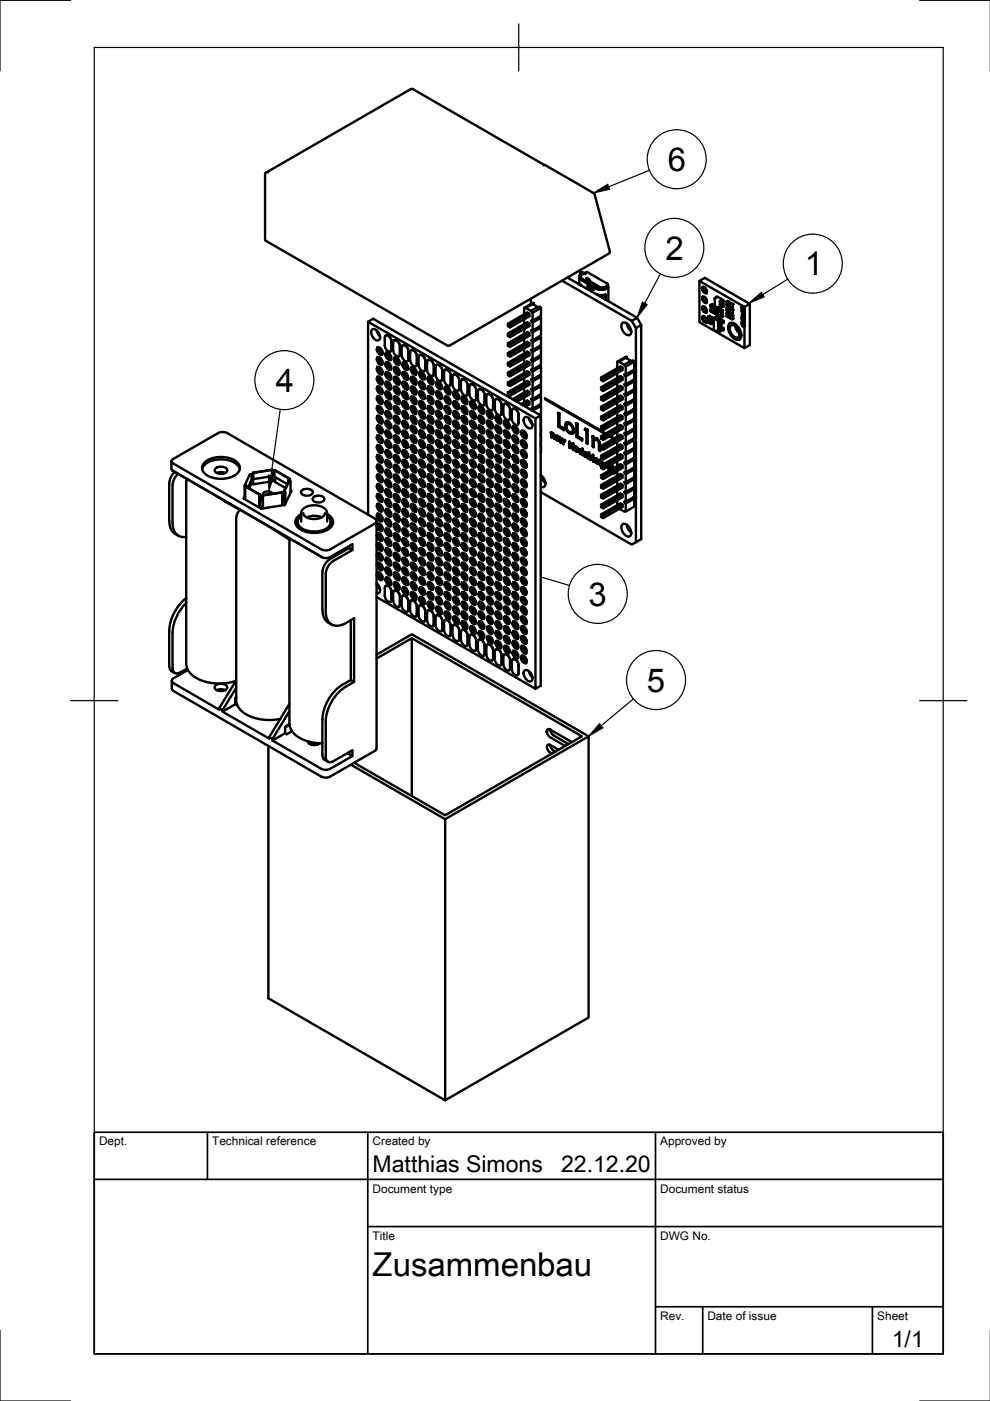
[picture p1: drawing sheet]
<svg xmlns="http://www.w3.org/2000/svg" width="210mm" height="297mm" viewBox="0 0 210 297" stroke-linecap="round" stroke-linejoin="round" font-family="sans-serif">
<defs><g id="words">
<g font-size="7">
<text x="141.6" y="36.2">6</text>
<text x="141.1" y="55.1">2</text>
<text x="170.6" y="58.4">1</text>
<text x="58.5" y="83.1">4</text>
<text x="124.8" y="128.4">3</text>
<text x="137.1" y="146.6">5</text>
<text x="79" y="270.6">Zusammenbau</text>
</g>
<g font-size="4.9">
<text x="79" y="248.5">Matthias Simons</text>
<text x="119" y="248.5">22.12.20</text>
<text x="189.1" y="285.7">1/1</text>
</g>
<g font-size="2.5">
<text x="21" y="242.9">Dept.</text>
<text x="45" y="242.9">Technical reference</text>
<text x="79" y="242.9">Created by</text>
<text x="140" y="242.9">Approved by</text>
<text x="79" y="252.8">Document type</text>
<text x="140" y="252.8">Document status</text>
<text x="79" y="262.9">Title</text>
<text x="140" y="262.9">DWG No.</text>
<text x="140" y="279.9">Rev.</text>
<text x="150" y="279.9">Date of issue</text>
<text x="186" y="279.9">Sheet</text>
</g>
</g></defs>
<!-- layer: Sichtbar -->
<g fill="none" stroke="#000" stroke-width=".51">
<path d="M87.1 18.9l-30.7 17.7M87.1 18.9h.5l27.8 16.1M56.9 36.5h-.4l-.3 .3 .1 14.2 38.7 22.3 .3-.1 33.9-19.6 .1-.4-3.2-12M115.3 35v.1M115.6 35l10.2 5.9 .3 .3M115.6 35h-.3M119.2 59.5l14.7 8.5 1.2-.6M120.3 58.9l14.8 8.5 .9 1.5v45.4l-1.2 .7v-45.4l1.2-.7M122.3 60h.1M122.8 58.5v1.6M122.9 59l.1 .2M123 59.2l1.8 1.1"/>
<path d="M123 58.1l.1 .1M123 58.2l-.1 .3M123.1 58.2l-.1 .1M123.1 58.2l.2 .2M123.1 59l-.1 .2M123.1 58l.1 .2M123.1 57.8l-.1 .3M123.1 59l1.5 .9M123.2 58.4l-.1 .6M123.2 59h.1M123.2 58.2v.2M123.2 59l3.6 2"/>
<path d="M123.3 57.7l-.2 .3M123.3 57.7l.3 .2M123.7 57.9h.4v.2h-.4zM124.3 59.3l.1 .4M124.4 59.1v-.2l.5 .3 .1 .2M124.4 59.1l-.1-.1v.2M124.5 57.7l4.2 2.4M124.5 59l.1 .2v.5M124.5 57.7l-.4 .2M124.6 59l-.2 .1M124.6 59.2l-.2 .1M124.7 59.8l.2 .2"/>
<path d="M124.8 59.7l-.1 .1M124.9 60h.1M125 60h.1M125 59.6l2.2 1.2 .1 .5M125 59.6l-.4 .2M125 59.4l.1 .2M125.1 59.9h.1M125.1 59.5l-.2 .1M125.1 59.9l-.1 .1M125.1 59.9l-.3-.2v.2M125.3 60l-.1 .1M125.3 60h.1"/>
<path d="M148.3 59.6l9.5 5.5 1.2-.7-9.6-5.5-1.1 .7v8.7l9.5 5.5 1.2-.6v-8.8M78 68.2l35.5 20.5M79 69.8a1.55 1.55 0 0 1 1.3 2.3 1.55 1.55 0 0 1-1.3-2.3zM79.8 70l.3 .7 .5 .6M80.1 77.8a1.04 1.04 0 0 1 .9 1.6 1.04 1.04 0 0 1-.9-1.6zM80.1 75.8a1.04 1.04 0 0 1 .9 1.5 1.04 1.04 0 0 1-.9-1.5zM80.1 73.7a1.04 1.04 0 0 1 .9 1.5 1.04 1.04 0 0 1-.9-1.5zM80.1 79.9a1.04 1.04 0 0 1 .9 1.6 1.04 1.04 0 0 1-.9-1.6zM80.2 78.4l.2 .5 .4 .1M80.2 76.4l.2 .4 .4 .1M80.2 74.3l.2 .5h.4M80.3 78.3l.4 .1 .1 .6-.4-.2z"/>
<path d="M80.3 76.2l.4 .1 .1 .6-.4-.1zM80.3 74.1l.4 .1 .1 .6-.4-.1zM81 79.4h.1M81 77.3h.1M81 75.3h.1M81.6 73.2a1.2 1.2 0 0 0 1.2 1.3l.1-.2a3.8 3.8 0 0 0-.1-2.6 .73 .73 0 0 0-1.2-.4v1.9M81.8 71.1h.1M81.8 71.1a1.2 1.2 0 0 1 1.2 1.3M81.9 78.9h.1M81.9 76.8h.1M81.9 74.7h.1M81.9 76.8a1.04 1.04 0 0 1 .9 1.6 1.04 1.04 0 0 1-.9-1.6z"/>
<path d="M81.9 78.9a1.04 1.04 0 0 1 .9 1.5 1.04 1.04 0 0 1-.9-1.5zM81.9 74.7a1.04 1.04 0 0 1 .9 1.6 1.04 1.04 0 0 1-.9-1.6zM82 79.5l.2 .5h.4M82 77.4l.2 .5h.4M82 75.3l.2 .5 .4 .1M82 77.2l.5 .1 .1 .6-.4-.1zM82 79.3l.5 .1 .1 .6-.4-.1zM82 75.2l.5 .1 .1 .5-.4-.1zM82.8 74.5h.1M83 72.4v1.7M83 74l-.2 .5M83.4 72.7a2.85 2.85 0 0 0 .4 2.6l.6 .3 .3-.2 .1-.3"/>
<path d="M83.4 72.6l.2-.4a1.2 1.2 0 0 1 1.2 1.3v1.6M83.6 72.2h.1M83.6 72.2a1.2 1.2 0 0 1 1.2 1.2M83.7 77.8h.1M83.7 79.9h.1M83.7 75.8h.1M83.7 77.8a1.04 1.04 0 0 1 .9 1.6 1.04 1.04 0 0 1-.9-1.6zM83.7 79.9a1.04 1.04 0 0 1 .9 1.6 1.04 1.04 0 0 1-.9-1.6zM83.7 75.8a1.04 1.04 0 0 1 .9 1.5 1.04 1.04 0 0 1-.9-1.5zM83.8 78.4l.2 .5 .4 .1M83.8 76.4l.2 .4 .4 .1M83.8 78.3l.5 .1 .1 .6-.4-.2z"/>
<path d="M83.8 76.2l.5 .1 .1 .6-.4-.1zM84.6 75.5v.1M84.8 73.5v1.6M84.8 75.1l-.2 .4M85.2 73.7v1.6M85.2 75.3a1.2 1.2 0 0 0 1.2 1.3l.2-.5M85.2 73.7l.2-.5a1.2 1.2 0 0 1 1.2 1.3M85.4 73.2a1.14 1.14 0 0 1 1.2 1.3M85.4 78.9h.1M85.4 76.8h.1M85.5 78.9a1.04 1.04 0 0 1 .9 1.5 1.04 1.04 0 0 1-.9-1.5zM85.5 76.8a1.04 1.04 0 0 1 .9 1.6 1.04 1.04 0 0 1-.9-1.6z"/>
<path d="M85.6 79.5l.2 .5h.4M85.6 77.4l.2 .5h.4M85.6 79.3l.5 .1 .1 .6-.5-.1zM85.6 77.2l.5 .1 .1 .6-.5-.1zM86.4 76.6h.1M86.6 74.5v1.6M86.6 76.1l-.2 .5M87 74.7v1.7M87 74.7l.2-.5a1.23 1.23 0 0 1 1.2 1.3v1.7l-.2 .4a1.2 1.2 0 0 1-1.2-1.3M87.2 74.2a1.2 1.2 0 0 1 1.2 1.3M87.2 74.2v.1M87.2 77.8h.1"/>
<path d="M87.2 79.9h.1M87.3 77.8a1.04 1.04 0 0 1 .9 1.6 1.04 1.04 0 0 1-.9-1.6zM87.3 79.9a1.04 1.04 0 0 1 .9 1.6 1.04 1.04 0 0 1-.9-1.6zM87.4 78.4l.2 .5 .4 .1M87.4 78.3l.5 .1 .1 .6-.5-.2zM88.4 75.6v1.6M88.4 77.1l-.2 .5M89 75.3a1.14 1.14 0 0 1 1.2 1.2M89.1 78.9a1.04 1.04 0 0 1 .9 1.5 1.04 1.04 0 0 1-.9-1.5zM89.2 79.5l.2 .5h.4M89.2 79.3l.5 .1 .1 .6-.5-.1zM90 78.6v.1"/>
<path d="M90.2 76.6v1.6M90.2 76.6a1.2 1.2 0 0 0-1.2-1.3l-.2 .2a4.2 4.2 0 0 0 .2 2.6 .73 .73 0 0 0 1.1 .4l.1-.3M90.2 76.6v1.6l-.2 .4M90.5 78.4a1.2 1.2 0 0 0 1.3 1.3l.1-.2a3.8 3.8 0 0 0-.1-2.6 .73 .73 0 0 0-1.2-.4v1.9M90.8 76.3h.1M90.8 76.3a1.2 1.2 0 0 1 1.2 1.3M90.9 79.9a1.04 1.04 0 0 1 .9 1.6 1.04 1.04 0 0 1-.9-1.6zM92 79.2l-.2 .5M92.6 77.4a1.14 1.14 0 0 1 1.2 1.2M94.3 78.4a1.15 1.15 0 0 1 1.3 1.3M95.9 79.9l.3-.5a1.2 1.2 0 0 1 1.2 1.3l-.1 1.7M95.9 79.9a2.78 2.78 0 0 0 .5 2.6l.5 .3 .4-.2 .1-.3"/>
<path d="M96.1 79.4a1.15 1.15 0 0 1 1.3 1.3M107.7 68.9l.2 .3v-.1M107.7 71l.2 .3v-.2M107.7 73.1l.2 .3v-.2M107.7 75.2l.2 .3v-.2M107.7 77.2l.2 .3v-.1M107.7 79.3l.2 .3v-.2M107.9 69.2l.2 .2M107.9 71.3l.2 .2M107.9 73.4l.2 .2M107.9 75.5l.2 .1M107.9 77.5l.2 .2"/>
<path d="M107.9 79.6l.2 .2M111.1 66.6v-1.3h.4l1.1 .6 .3 .4v1.7h-.3l.3 .4v1.7h-.3l.3 .4v1.6h-.3l.3 .4v1.7h-.3l.3 .4v1.7h-.3l.3 .4v1.7h-.3l.3 .4v1.6h-.3l.3 .4v1.7h-.3l.3 .4v1.7h-.3l.3 .4v1.7h-.3l.3 .4 1.8-1.1v1.7l-.4 .2M111.1 65.3l1.8-1.1h.3l-.4 .3 1.3 .7 .3-.2 .3 .3M111.1 67.7v1M111.1 69.8v1M111.1 71.8v1.1M111.1 73.9v1M111.1 76v1M111.1 78v1.1M112.2 66.5l-4.1 2.4-.4-.3 4.1-2.3 .4 .2v.5l-4.1 2.4v-.5l-.2 .2-.2-.2v-.3M112.2 68.6l-4.1 2.4-.4-.3 4.1-2.4 .4 .3v.5l-4.1 2.4v-.5l-.2 .1-.2-.1v-.3M112.2 70.7l-4.1 2.3-.4-.2 4.1-2.4 .4 .3v.5l-4.1 2.4v-.6l-.2 .2-.2-.1v-.3"/>
<path d="M112.2 72.7l-4.1 2.4-.4-.2 4.1-2.4 .4 .2v.6l-4.1 2.3v-.5l-.2 .2-.2-.1v-.3M112.2 74.8l-4.1 2.4-.4-.3 4.1-2.3 .4 .2v.5l-4.1 2.4v-.5l-.2 .2-.2-.2v-.3M112.2 76.9l-4.1 2.4-.4-.3 4.1-2.4 .4 .3v.5l-4.1 2.4v-.5l-.2 .1-.2-.1v-.3M112.2 79l-4.1 2.3-.4-.2 4.1-2.4 .4 .3v.5l-4.1 2.4v-.6l-.2 .2-.2-.1v-.3M112.6 63.3v1.2M112.9 66.3l1.8-1v1.7l-1.8 1M112.9 68.4l1.8-1v1.6l-1.8 1.1M112.9 70.5l1.8-1.1v1.7l-1.8 1M112.9 72.5l1.8-1v1.7l-1.8 1M112.9 74.6l1.8-1v1.7l-1.8 1M112.9 76.7l1.8-1v1.6l-1.8 1.1M112.9 78.8l1.8-1.1v1.7l-1.8 1"/>
<path d="M112.9 64.5l-1.4 .8M113.2 64.2v.4M114 65.1l-1.4 .8M114.5 67.1l.2 .3M114.5 69.2l.2 .2M114.5 71.3l.2 .2M114.5 73.3l.2 .3M114.5 75.4l.2 .3M114.5 77.5l.2 .2M114.5 79.6l.2 .2M122.4 60l.8 .5M122.9 60.1l.1 .2"/>
<path d="M123.1 60.4l.1 .1M124.7 60.5v.2l1.2 .8M124.7 60.7l-.1 .1M124.8 60.3l1.5 .9M124.8 60.5v.1M124.9 60.6l.2 .3M124.9 60l1.5 .9M124.9 60.7l.1 .2h.3M125 60l-.3 .2M125.1 60.9h.3l.1 .2M125.4 61.8v-.6l-.8-.4v-.4l.2 .2v-.3v.3l1.1 .6v.3l-.5-.2v.5M125.5 61.1l-.1 .1"/>
<path d="M125.5 61.1l-.1 .2M125.5 60.1l-.2-.1v.2M125.5 60.1l-.1 .1M125.7 60.2h.1M125.7 60.2l-.1 .2M125.8 60.5v-.3l.2 .2-.1 .1M126.2 60.5l-.1 .1M126.2 60.7v-.2l.3 .1-.2 .2M126.3 61.1l.3 .2 .2-.1M126.4 60.9l.3 .1M126.4 62.4l.3 .1M126.6 61.3l.4 .1 1.3-.1"/>
<path d="M126.7 61l.1 .2M126.7 62.5h1.6M126.7 60.8l-.1 .1M126.7 62.5l1.5 .8M126.8 62.5h.1M126.8 61.2h.1M126.9 61.2h.2M126.9 60.9h.1M126.9 60.9l-.1 .2M126.9 60.9l-.2-.1v.2M127.1 61.3h.8M127.3 62.6v.3"/>
<path d="M127.7 63l.1 .1M127.7 61.2l.1 .1M127.8 61h-.1v.2M127.9 61l.1 .2M127.9 60.9l-.1 .1M128 61.1l-.2 .1M128.1 61.2h-.2M128.1 61.2l.3 .1M128.2 62.5v.9M128.3 62.5l.1-.1v1.1M128.4 61.3h-.1M128.4 61.3h.1"/>
<path d="M128.5 60.9l-.4 .3M128.6 60.7l.1 .1M128.6 60.7h.1M128.6 60.8l-.4 .3-.4-.2v.1M128.6 60.8l.2-.1-.3 .2M128.6 60.8h.1M128.7 60.5l-.1 .2M128.7 61.1l-.3 .1M128.7 60.1v.4M128.7 60.1l.2 .1M128.8 60.8v.3M128.8 61.1l-.1 .1"/>
<path d="M128.8 60.6l.2 .1-.1 .3M128.9 60.2l-.1 .4-.2 .1M129 60.8v3.1M130.9 78v-1.3h.3l1.1 .6 .4 .4v1.7h-.4l.4 .4v1.7h-.4l.4 .4v1.7h-.4l.4 .4v1.6h-.4l.4 .4v1.7h-.4l.4 .4v1.7h-.4l.4 .4v1.6h-.4l.4 .5v1.6h-.4l.4 .4v1.7h-.4l.4 .4v1.7h-.4l.4 .4v1.6h-.4l.4 .4v1.7h-.4l.4 .4v1.7h-.4l.4 .4v1.7h-.4l.4 .4v1.6h-.4l-1-.5M130.9 76.7l1.8-1h.2l-.3 .2 1.3 .7 .3-.2 .3 .3M130.9 79.1v1M131.9 68.5a1.29 1.29 0 0 1 1.7 1 1.14 1.14 0 0 1-.2 1.6 1.85 1.85 0 0 1-1.5-2.6zM132 77.9l-4.1 2.4-.5-.3 4.2-2.3 .4 .2v.6l-4.1 2.3v-.5l-.3 .2-.2-.1v-.4M132 80l-4.1 2.4-.5-.3 4.2-2.4 .4 .3v.5l-4.1 2.4v-.5l-.3 .1-.2-.1v-.3M132.7 77.7l1.8-1v1.7l-1.8 1M132.7 79.8l1.8-1v1.6l-1.8 1.1M132.7 75.9l-1.5 .8"/>
<path d="M132.9 68.5l.2 .8 .8 .9M132.9 75.7v.3M133.8 76.5l-1.5 .8M133.9 68l.9 1.6M134.2 78.5l.3 .3M148.9 67.1a.76 .76 0 0 1 .8 .4 .76 .76 0 0 1-.1 .9l-.6-.5zM148.9 65a.76 .76 0 0 1 .8 .4 .76 .76 0 0 1-.1 .9l-.6-.5zM148.9 63a.76 .76 0 0 1 .8 .3 .76 .76 0 0 1-.1 .9l-.6-.4zM148.9 60.9a.76 .76 0 0 1 .8 .3 .76 .76 0 0 1-.1 .9l-.6-.4zM149 67h.1M149 65h.1M149 62.9h.1"/>
<path d="M149 60.8h.1M149.1 67.3l.4 .1 .2 .7-.5-.2zM149.1 65.2l.4 .2 .2 .6-.5-.1zM149.1 63.2l.4 .1 .2 .6-.5-.1zM149.1 61.1l.4 .1 .2 .6-.5-.1zM150.3 67l-.1 .1v1.3l.5 .3 .2-.1v-1.3l-.5-.3M150.4 68h.1M150.4 67.9l.2 .1M150.4 67.8l.2 .2zM150.4 67.9l.2 .1zM150.4 68l.2 .1M150.5 68v.1"/>
<path d="M150.5 67.9l.1 .1zM150.5 67.9l.1 .1M150.5 67.9h.1M150.5 68.1h.1M150.6 67.9v.1M150.6 68.1h.1M150.6 64.7l.1 .3M150.6 64.7h.1M150.7 64.9v.8l2.2 1.3v-.8M150.7 64.7v.3M150.7 65.7h.1M150.7 65.8l.4 .2v.2"/>
<path d="M150.7 66l-.1-.1 .5 .3M150.8 65.8l-.1 .2M150.8 65.8l-.1-.1v.3M151.1 66.2h.1M151.2 65h.1M151.3 66.2h-.1v-.1l.1 .2M151.3 65.1h.1M151.3 66.1l.4 .2v.3l-.4-.2zM151.3 66.1l-.2-.1v.2M151.3 65.1v.2l.4 .2v-.2v.2l.2 .1-.1-.2M151.3 67.5l.4-.3 1 .6-.4 .3zM151.3 67.5v2.4l1 .5 .4-.1v-2.5"/>
<path d="M151.4 64.8l-.3 .1v.3l-.4-.2M151.4 64.7l-.4-.2-.4 .2 .5 .2v.3l.2 .1M151.5 64.8l-.3 .2M151.5 65.6l.1 .4M151.5 65.6v.4M151.5 65.6h.1M151.5 64.9v-.1l-.3 .2M151.6 64.9l-.3 .2-.1-.1M151.6 63.3v1.6M151.6 64.9l.8 .4 .3-.1M151.6 64.9h.1M151.6 64.9l-.3 .2 .4 .2 .3-.2-.3 .2 .3-.2"/>
<path d="M151.6 63.3h.1M151.6 63.2v.1M151.7 65.8l.1 .1v.2zM151.7 67.2l.3-.1 1 .5-.3 .2M151.7 65.7l.1 .4M151.7 65.8l.1 .3zM151.7 66.5v.1M151.7 65.7v.1M151.7 65.8l.1 .3M151.7 66.5l.2 .2M151.8 63v.1M151.8 66.5h-.1"/>
<path d="M151.8 66h.1M151.9 63.1h.1M151.9 66.1l.1 .1M151.9 66.7l.4 .2M151.9 66.7v-.3l.4 .2-.1 .3M151.9 66.4l-.2-.1v.2M151.9 65.9l.1 .1M151.9 65.9h.1M151.9 65.9l.1 .3M152 66h.1M151.9 66l.1 .2-.1-.1M152 66.2h.1"/>
<path d="M152 63l-.1-.1-.3 .3M152 66v.2l-.1-.1M152 65.1l.1 .1M152.1 65.2l-.3 .2-.1-.1M152.1 62.9l.9 .5M152.1 63l-.5 .3M152.2 65.2l-.3 .2 .3 .2 .4-.2M152.2 62.9h.1M152.2 65.6v.2l-.3-.2M152.3 66.9v-.3l.2 .2-.1 .2M152.3 65.6l.1 .3M152.3 68.1v2.3"/>
<path d="M152.3 65.8h-.1M152.3 65.2h.1M152.3 65.1v.1M152.3 65.6l.1 .1M152.4 66.8v.2M152.4 65.7h.1M152.4 65.7v.3l.4 .2v-.3M152.4 66.8l.4 .2M152.5 65.3l.1 .1M152.6 65.4l-.3 .2M152.7 65.6l-.1-.2-.3 .2M152.7 70h.1"/>
<path d="M152.7 68.4v.1M152.7 65.2h.1M152.7 63.8v.3l.4-.1M152.7 63.8h.1M152.7 64.3h.1M152.7 70h.3M152.7 68.4l.3 .1M152.7 65.5l-.3 .3M152.7 65.5h.1M152.8 67v.2zM152.8 67.2h.1M152.8 65.9l.1 .1"/>
<path d="M152.8 65.2h-.1M152.8 68l-.1 .1 .4-.1M152.8 67l.1 .2h-.1M152.8 66l.1 .2v-.2M152.8 68h.1M152.9 68l.3-.1 .3 .2M152.9 66l-.5-.3 .4-.2 .4 .3v1.3l-.3 .2-.5-.3M152.9 66h.1M152.9 69.6h-.2h.4M153 70l-.3 .3M153 67.6v.4M153 63.4h.1"/>
<path d="M153 70h.4M153 63.4v.3M153 64v.2M153 64.5v.3M153 64.8l-.4 .1v.2h.7l.1-.3M153 64.2l-.3 .1M153 63.7l-.3 .1M153 69.5l-.1 .1M153 69.5h.3M153.1 64.2h.2M153.1 63.7h.2M153.1 64.7h.2"/>
<path d="M153.1 69.6h.1M153.1 68h.1M153.1 63.9h.1M153.2 69.6l.2 .1M153.2 68l.2 .1M153.2 65.8l-.3 .2M153.3 63.8v.2M153.3 64.3v.2M153.3 64.9v.2M153.3 69.5l.2 .1-.1 .4 .1-.4M153.3 64.2l-.7 .2M153.3 63.7l-.7 .1"/>
<path d="M153.3 64.8l-.7 .1M153.4 68.1v.4h-.4v1M153.4 68.1h.1l-.1 .4M153.4 64.3l-.1 .2-.5 .1h-.2l.1-.3M153.4 63.7v.2l-.2 .1M154 65.2l.1 .6a1.64 1.64 0 0 0 1.3 .5v-.6M154 66.4v.6M154.1 63.9l.1-.1 1.2 .7v.6l-.2 .1-1.1-.6-.1-.6M154.1 65.2l.1-.1 1.2 .6M154.1 66.4l.1-.1 1.2 .6M154.1 67a1.64 1.64 0 0 0 1.3 .6M154.5 64.6v.1"/>
<path d="M154.5 64.7h.1M154.5 65.8v.1M154.5 65.9v.1M154.5 67v.1M154.5 67.1v.1M154.5 67.1h.1M154.5 64.5h.1M154.5 65.8h.1M154.5 67h.1M154.5 64.5v.2M154.5 64.5v.3M154.5 65.8v.2"/>
<path d="M154.5 67.2h.1M154.5 67v.2M154.5 64.7v.1M154.5 66h.1M154.6 64.6h.1M154.6 64.6v.2zM154.6 65.8v.2zM154.6 65.9v.1zM154.6 67v.3zM154.6 67.1v.1zM154.6 64.6v.2M154.6 65.9v.1"/>
<path d="M154.6 67.1v.2M154.6 67.1v.1M154.6 64.6l.1 .2zM154.6 64.7v.1M154.6 66h.1M154.6 65.9l.1 .2zM154.6 65.9h.1M154.6 67.2l.1 .1M154.6 67.1l.1 .2zM154.6 67.1h.1M154.6 68.6a1.63 1.63 0 0 1 2.2 1.1 1.63 1.63 0 0 1-.2 2.3 2.49 2.49 0 0 1-2-3.4zM154.6 64.7l.1 .1z"/>
<path d="M154.6 64.7h.1M154.6 65.9l.1 .2M154.6 66l.1 .1M154.6 67.1l.1 .2M154.7 67.2h-.1M154.7 64.8h.1M154.7 64.8h-.1M154.7 68.5h.1M154.9 69.1a1.27 1.27 0 0 1 1.7 .9 1.13 1.13 0 0 1-.2 1.6 1.81 1.81 0 0 1-1.5-2.5zM155.4 66.9v.6M155.9 69.1l.2 .7 .7 .9M157.3 65.4v.5l.5 .3v-.5v.5"/>
<path d="M157.3 65.5h.1M157.3 66.1l.4 .6-.4 .1 .4-.1M157.3 66.8l.5 .4M157.3 68.1l.5 .1-.2-.2 .2 .2M157.3 67.6l.3 .4zM157.3 67.6l.2 .4-.2 .1 .2-.1M157.3 67.2l.5 .1v.5l-.5-.3zM157.3 64.9l.2 .1 .1 .4 .2 .2-.5-.3zM157.3 67.1l.2 .2M157.3 65l.2 .1v.3l-.2-.1zM157.3 64.9l.2 .1 .1 .4 .2 .2M157.3 65.5v.3l.2 .1-.2-.1z"/>
<path d="M157.3 67.2l.2 .3zM157.4 65l-.1 .3h.2M157.4 67.2l-.1 .2 .2 .1M157.4 68.4l-.1 .5 .3 .4 .2-.1 .1-.2-.2 .2M157.4 68.4l-.1 .3zM157.4 64.9h.1M157.5 66.8l.3 .3M157.5 66.3l.3 .4M157.5 65.6v.3M157.6 68.4l.3 .6-.3-.6v.4v-.3M157.6 69.1l-.3-.4 .2 .5M157.6 67.4h.1"/>
<path d="M157.6 67.3l.2 .1v.3l-.2-.1zM157.6 67.2l.2 .2v.4M157.6 67.5l.2 .2M157.6 65.4h.1M157.6 65.1v.1M157.6 67.5v.1M157.6 67.3v.2M157.6 68.8v-.3l.2 .5-.3 .2h.2M157.7 67.2h.1M157.8 65.7v.4l-.2-.1-.1-.4 .1 .4 .2 .1M157.8 67.2h.1M157.8 66.4l-.4-.1 .4 .5h-.4l.4 .3"/>
<path d="M157.8 66.3l-.5-.2 .5 .2M157.8 65.1v3.7M157.8 69.1v4.7M36.3 97.8l.1 1.6 .2 .4M42.9 99.5a3.4 3.4 0 0 1 3.1-2.1 5 5 0 0 1 4.7 1.6l.1 .5M43.4 98a5.8 5.8 0 0 1 6.9 0 1.67 1.67 0 0 1-.6 2.8 6 6 0 0 1-6.3-.4 1.55 1.55 0 0 1 0-2.4zM45.6 99.4a1.66 1.66 0 0 1 2.6 .3 1.55 1.55 0 0 1-2.7 0zM57.7 99.6l.1 .3M57.8 99.6l-4.1 .6v2.5l-.1-2.3M57.8 99.9v1.1l-4.1 .6M58.2 100v1.1l2.7 1.5M58.2 100l.1-.2 3 1.7"/>
<path d="M58.3 99.8l3.1 1.7M80.1 88.2a1.04 1.04 0 0 1 .9 1.6 1.04 1.04 0 0 1-.9-1.6zM80.1 94.4a1.04 1.04 0 0 1 .9 1.6 1.04 1.04 0 0 1-.9-1.6zM80.1 92.4a1.04 1.04 0 0 1 .9 1.5 1.04 1.04 0 0 1-.9-1.5zM80.1 86.1a1.04 1.04 0 0 1 .9 1.6 1.04 1.04 0 0 1-.9-1.6zM80.1 98.6a1.04 1.04 0 0 1 .9 1.5 1.04 1.04 0 0 1-.9-1.5zM80.1 82a1.04 1.04 0 0 1 .9 1.5 1.04 1.04 0 0 1-.9-1.5zM80.1 84.1a1.04 1.04 0 0 1 .9 1.5 1.04 1.04 0 0 1-.9-1.5zM80.1 90.3a1.04 1.04 0 0 1 .9 1.5 1.04 1.04 0 0 1-.9-1.5zM80.1 96.5a1.04 1.04 0 0 1 .9 1.6 1.04 1.04 0 0 1-.9-1.6zM80.2 99.2l.2 .4 .4 .1M80.2 84.6l.2 .5 .4 .1"/>
<path d="M80.2 82.6l.2 .4 .4 .1M80.2 80.5l.2 .5h.4M80.3 88.6l.4 .2 .1 .5-.4-.1zM80.3 94.9l.4 .1 .1 .6-.4-.2zM80.3 92.8l.4 .1 .1 .6-.4-.1zM80.3 86.6l.4 .1 .1 .6-.4-.2zM80.3 99l.4 .1 .1 .6-.4-.1zM80.3 82.4l.4 .1 .1 .6-.4-.1zM80.3 80.3l.4 .2 .1 .5-.4-.1zM80.3 84.5l.4 .1 .1 .6-.4-.1zM80.3 90.7l.4 .1 .1 .6-.4-.1zM80.3 96.9l.4 .2 .1 .5-.4-.1z"/>
<path d="M80.3 92.7v.5l.5 .3M80.3 94.8v.5l.5 .3M80.3 96.9v.5l.5 .3M80.3 90.6v.6l.5 .2M80.3 88.6v.5l.5 .3M80.3 86.5v.5l.5 .3M81 83.6h.1M81 85.6h.1M81 81.5h.1M81 89.8h.1M81 96h.1M81 93.9h.1"/>
<path d="M81 87.7h.1M81 91.8h.1M81 98.1h.1M81.9 99.6h.1M81.9 97.5h.1M81.9 95.5h.1M81.9 91.3h.1M81.9 93.4h.1M81.9 85.1h.1M81.9 83h.1M81.9 80.9h.1M81.9 89.2h.1"/>
<path d="M81.9 87.2h.1M81.9 91.3a1.04 1.04 0 0 1 .9 1.6 1.04 1.04 0 0 1-.9-1.6zM81.9 93.4a1.04 1.04 0 0 1 .9 1.5 1.04 1.04 0 0 1-.9-1.5zM81.9 95.5a1.04 1.04 0 0 1 .9 1.5 1.04 1.04 0 0 1-.9-1.5zM81.9 80.9a1.04 1.04 0 0 1 .9 1.6 1.04 1.04 0 0 1-.9-1.6zM81.9 85.1a1.04 1.04 0 0 1 .9 1.5 1.04 1.04 0 0 1-.9-1.5zM81.9 87.2a1.04 1.04 0 0 1 .9 1.5 1.04 1.04 0 0 1-.9-1.5zM81.9 89.2a1.04 1.04 0 0 1 .9 1.6 1.04 1.04 0 0 1-.9-1.6zM81.9 99.6a1.04 1.04 0 0 1 .9 1.6 1.04 1.04 0 0 1-.9-1.6zM81.9 83a1.04 1.04 0 0 1 .9 1.6 1.04 1.04 0 0 1-.9-1.6zM81.9 97.5a1.04 1.04 0 0 1 .9 1.6 1.04 1.04 0 0 1-.9-1.6zM82 85.7l.2 .5h.4"/>
<path d="M82 83.6l.2 .5h.4M82 81.5l.2 .5 .4 .1M82 91.7l.5 .2 .1 .5-.4-.1zM82 93.8l.5 .1 .1 .6-.4-.1zM82 95.9l.5 .1 .1 .6-.4-.1zM82 81.4l.5 .1 .1 .6-.4-.2zM82 85.5l.5 .1 .1 .6-.4-.1zM82 87.6l.5 .1 .1 .6-.4-.1zM82 89.7l.5 .1 .1 .6-.4-.2zM82 83.4l.5 .2 .1 .5-.4-.1zM82 98l.5 .1 .1 .6-.4-.2zM82.1 93.8v.5l.4 .2"/>
<path d="M82.1 95.8v.6l.4 .2M82.1 97.9v.5l.4 .3M82.1 91.7v.5l.4 .3M82.1 89.6v.5l.4 .3M82.1 87.5v.6l.4 .2M82.8 88.7h.1M82.8 90.8h.1M82.8 92.9h.1M82.8 94.9v.1M82.8 97h.1M82.8 99.1h.1M83.7 84.1h.1"/>
<path d="M83.7 86.1h.1M83.7 92.4h.1M83.7 82h.1M83.7 94.4h.1M83.7 96.5h.1M83.7 88.2h.1M83.7 90.3h.1M83.7 98.6h.1M83.7 98.6a1.04 1.04 0 0 1 .9 1.5 1.04 1.04 0 0 1-.9-1.5zM83.7 82a1.04 1.04 0 0 1 .9 1.5 1.04 1.04 0 0 1-.9-1.5zM83.7 94.4a1.04 1.04 0 0 1 .9 1.6 1.04 1.04 0 0 1-.9-1.6zM83.7 86.1a1.04 1.04 0 0 1 .9 1.6 1.04 1.04 0 0 1-.9-1.6z"/>
<path d="M83.7 88.2a1.04 1.04 0 0 1 .9 1.6 1.04 1.04 0 0 1-.9-1.6zM83.7 96.5a1.04 1.04 0 0 1 .9 1.6 1.04 1.04 0 0 1-.9-1.6zM83.7 90.3a1.04 1.04 0 0 1 .9 1.5 1.04 1.04 0 0 1-.9-1.5zM83.7 92.4a1.04 1.04 0 0 1 .9 1.5 1.04 1.04 0 0 1-.9-1.5zM83.7 84.1a1.04 1.04 0 0 1 .9 1.5 1.04 1.04 0 0 1-.9-1.5zM83.8 86.7l.2 .5h.4M83.8 84.6l.2 .5 .4 .1M83.8 82.6l.2 .4 .4 .1M83.8 80.5l.2 .5h.4M83.8 99l.5 .1 .1 .6-.4-.1zM83.8 82.4l.5 .1 .1 .6-.4-.1zM83.8 94.9l.5 .1 .1 .6-.4-.2z"/>
<path d="M83.8 80.3l.5 .2 .1 .5-.4-.1zM83.8 86.6l.5 .1 .1 .6-.4-.2zM83.8 88.6l.5 .2 .1 .5-.4-.1zM83.8 96.9l.5 .2 .1 .5-.4-.1zM83.8 90.7l.5 .1 .1 .6-.4-.1zM83.8 92.8l.5 .1 .1 .6-.4-.1zM83.8 84.5l.5 .1 .1 .6-.4-.1zM83.9 94.8v.5l.4 .3M83.9 96.9v.5l.4 .3M83.9 98.9v.6l.4 .2M83.9 92.7v.5l.4 .3M83.9 90.6v.6l.4 .2"/>
<path d="M83.9 88.6v.5l.4 .3M84.6 89.8h.1M84.6 91.8h.1M84.6 93.9h.1M84.6 96h.1M84.6 98.1h.1M85.4 99.6h.1M85.4 97.5h.1M85.4 95.5h.1M85.4 91.3h.1M85.4 93.4h.1M85.4 85.1h.1"/>
<path d="M85.4 83h.1M85.4 80.9h.1M85.4 89.2h.1M85.4 87.2h.1M85.5 80.9a1.04 1.04 0 0 1 .9 1.6 1.04 1.04 0 0 1-.9-1.6zM85.5 85.1a1.04 1.04 0 0 1 .9 1.5 1.04 1.04 0 0 1-.9-1.5zM85.5 95.5a1.04 1.04 0 0 1 .9 1.5 1.04 1.04 0 0 1-.9-1.5zM85.5 99.6a1.04 1.04 0 0 1 .9 1.6 1.04 1.04 0 0 1-.9-1.6zM85.5 97.5a1.04 1.04 0 0 1 .9 1.6 1.04 1.04 0 0 1-.9-1.6zM85.5 91.3a1.04 1.04 0 0 1 .9 1.6 1.04 1.04 0 0 1-.9-1.6zM85.5 93.4a1.04 1.04 0 0 1 .9 1.5 1.04 1.04 0 0 1-.9-1.5zM85.5 89.2a1.04 1.04 0 0 1 .9 1.6 1.04 1.04 0 0 1-.9-1.6z"/>
<path d="M85.5 83a1.04 1.04 0 0 1 .9 1.6 1.04 1.04 0 0 1-.9-1.6zM85.5 87.2a1.04 1.04 0 0 1 .9 1.5 1.04 1.04 0 0 1-.9-1.5zM85.6 87.7l.2 .5 .4 .1M85.6 85.7l.2 .5h.4M85.6 83.6l.2 .5h.4M85.6 81.5l.2 .5 .4 .1M85.6 81.4l.5 .1 .1 .6-.5-.2zM85.6 85.5l.5 .1 .1 .6-.5-.1zM85.6 95.9l.5 .1 .1 .6-.5-.1zM85.6 98l.5 .1 .1 .6-.5-.2zM85.6 91.7l.5 .2 .1 .5-.5-.1zM85.6 93.8l.5 .1 .1 .6-.5-.1z"/>
<path d="M85.6 89.7l.5 .1 .1 .6-.5-.2zM85.6 83.4l.5 .2 .1 .5-.5-.1zM85.6 87.6l.5 .1 .1 .6-.5-.1zM85.7 95.8v.6l.4 .2M85.7 97.9v.5l.4 .3M85.7 100v.5l.4 .3M85.7 93.8v.5l.4 .2M85.7 91.7v.5l.4 .3M85.7 89.6v.5l.4 .3M86.4 90.8h.1M86.4 92.9h.1M86.4 94.9v.1"/>
<path d="M86.4 97h.1M86.4 99.1h.1M87.2 84.1h.1M87.2 86.1h.1M87.2 92.4h.1M87.2 82h.1M87.2 94.4h.1M87.2 96.5h.1M87.2 88.2h.1M87.2 90.3h.1M87.2 98.6h.1M87.3 86.1a1.04 1.04 0 0 1 .9 1.6 1.04 1.04 0 0 1-.9-1.6z"/>
<path d="M87.3 82a1.04 1.04 0 0 1 .9 1.5 1.04 1.04 0 0 1-.9-1.5zM87.3 98.6a1.04 1.04 0 0 1 .9 1.5 1.04 1.04 0 0 1-.9-1.5zM87.3 84.1a1.04 1.04 0 0 1 .9 1.5 1.04 1.04 0 0 1-.9-1.5zM87.3 94.4a1.04 1.04 0 0 1 .9 1.6 1.04 1.04 0 0 1-.9-1.6zM87.3 92.4a1.04 1.04 0 0 1 .9 1.5 1.04 1.04 0 0 1-.9-1.5zM87.3 96.5a1.04 1.04 0 0 1 .9 1.6 1.04 1.04 0 0 1-.9-1.6zM87.3 88.2a1.04 1.04 0 0 1 .9 1.6 1.04 1.04 0 0 1-.9-1.6zM87.3 90.3a1.04 1.04 0 0 1 .9 1.5 1.04 1.04 0 0 1-.9-1.5zM87.4 88.8l.2 .5h.4M87.4 86.7l.2 .5h.4M87.4 84.6l.2 .5 .4 .1M87.4 82.6l.2 .4 .4 .1"/>
<path d="M87.4 80.5l.2 .5h.4M87.4 86.6l.5 .1 .1 .6-.5-.2zM87.4 82.4l.5 .1 .1 .6-.5-.1zM87.4 99l.5 .1 .1 .6-.5-.1zM87.4 84.5l.5 .1 .1 .6-.5-.1zM87.4 94.9l.5 .1 .1 .6-.5-.2zM87.4 80.3l.5 .2 .1 .5-.5-.1zM87.4 92.8l.5 .1 .1 .6-.5-.1zM87.4 96.9l.5 .2 .1 .5-.5-.1zM87.4 88.6l.5 .2 .1 .5-.5-.1zM87.4 90.7l.5 .1 .1 .6-.5-.1zM87.5 96.9v.5l.4 .3"/>
<path d="M87.5 98.9v.6l.4 .2M87.5 94.8v.5l.4 .3M87.5 92.7v.5l.4 .3M87.5 90.6v.6l.4 .2M88.2 91.8h.1M88.2 93.9h.1M88.2 96h.1M88.2 98.1h.1M89.1 85.1a1.04 1.04 0 0 1 .9 1.5 1.04 1.04 0 0 1-.9-1.5zM89.1 83a1.04 1.04 0 0 1 .9 1.6 1.04 1.04 0 0 1-.9-1.6zM89.1 87.2a1.04 1.04 0 0 1 .9 1.5 1.04 1.04 0 0 1-.9-1.5zM89.1 99.6a1.04 1.04 0 0 1 .9 1.6 1.04 1.04 0 0 1-.9-1.6z"/>
<path d="M89.1 97.5a1.04 1.04 0 0 1 .9 1.6 1.04 1.04 0 0 1-.9-1.6zM89.1 91.3a1.04 1.04 0 0 1 .9 1.6 1.04 1.04 0 0 1-.9-1.6zM89.1 95.5a1.04 1.04 0 0 1 .9 1.5 1.04 1.04 0 0 1-.9-1.5zM89.1 93.4a1.04 1.04 0 0 1 .9 1.5 1.04 1.04 0 0 1-.9-1.5zM89.1 80.9a1.04 1.04 0 0 1 .9 1.6 1.04 1.04 0 0 1-.9-1.6zM89.1 89.2a1.04 1.04 0 0 1 .9 1.6 1.04 1.04 0 0 1-.9-1.6zM89.2 89.8l.2 .5 .4 .1M89.2 87.7l.2 .5 .4 .1M89.2 85.7l.2 .5h.4M89.2 83.6l.2 .5h.4M89.2 81.5l.2 .5 .4 .1M89.2 85.5l.5 .1 .1 .6-.5-.1z"/>
<path d="M89.2 83.4l.5 .2 .1 .5-.5-.1zM89.2 87.6l.5 .1 .1 .6-.5-.1zM89.2 98l.5 .1 .1 .6-.5-.2zM89.2 91.7l.5 .2 .1 .5-.5-.1zM89.2 95.9l.5 .1 .1 .6-.5-.1zM89.2 93.8l.5 .1 .1 .6-.5-.1zM89.2 81.4l.5 .1 .1 .6-.5-.2zM89.2 89.7l.5 .1 .1 .6-.5-.2zM89.3 97.9v.5l.4 .3M89.3 100v.5l.4 .3M89.3 95.8v.6l.4 .2M89.3 93.8v.5l.4 .2"/>
<path d="M89.3 91.7v.5l.4 .3M89.9 84.6h.1M89.9 90.8h.1M89.9 80.4h.1M89.9 86.7h.1M89.9 88.7h.1M89.9 82.5h.1M90 99.1h-.1M90 92.9h-.1M90 97h-.1M90 94.9l-.1 .1M90.9 82a1.04 1.04 0 0 1 .9 1.5 1.04 1.04 0 0 1-.9-1.5z"/>
<path d="M90.9 94.4a1.04 1.04 0 0 1 .9 1.6 1.04 1.04 0 0 1-.9-1.6zM90.9 86.1a1.04 1.04 0 0 1 .9 1.6 1.04 1.04 0 0 1-.9-1.6zM90.9 96.5a1.04 1.04 0 0 1 .9 1.6 1.04 1.04 0 0 1-.9-1.6zM90.9 84.1a1.04 1.04 0 0 1 .9 1.5 1.04 1.04 0 0 1-.9-1.5zM90.9 90.3a1.04 1.04 0 0 1 .9 1.5 1.04 1.04 0 0 1-.9-1.5zM90.9 92.4a1.04 1.04 0 0 1 .9 1.5 1.04 1.04 0 0 1-.9-1.5zM90.9 88.2a1.04 1.04 0 0 1 .9 1.6 1.04 1.04 0 0 1-.9-1.6zM90.9 98.6a1.04 1.04 0 0 1 .9 1.5 1.04 1.04 0 0 1-.9-1.5zM91 90.9l.2 .4 .4 .1M91 88.8l.2 .5h.4M91 86.7l.2 .5h.4M91 84.6l.2 .5 .4 .1"/>
<path d="M91 82.6l.2 .4 .4 .1M91 80.5l.2 .5h.4M91 82.4l.5 .1 .1 .6-.5-.1zM91 94.9l.5 .1 .1 .6-.5-.2zM91 86.6l.5 .1 .1 .6-.5-.2zM91 96.9l.5 .2 .1 .5-.5-.1zM91 84.5l.5 .1 .1 .6-.5-.1zM91 90.7l.5 .1 .1 .6-.5-.1zM91 92.8l.5 .1 .1 .6-.5-.1zM91 80.3l.5 .2 .1 .5-.5-.1zM91 88.6l.5 .2 .1 .5-.5-.1zM91 99l.5 .1 .1 .6-.5-.1z"/>
<path d="M91.1 98.9v.6l.4 .2M91.1 96.9v.5l.4 .3M91.1 94.8v.5l.4 .3M91.1 92.7v.5l.4 .3M91.7 83.6h.1M91.7 87.7h.1M91.7 85.6h.1M91.7 91.8h.1M91.7 81.5h.1M91.7 89.8h.1M91.8 96h-.1M91.8 98.1h-.1"/>
<path d="M91.8 93.9h-.1M92.7 83a1.04 1.04 0 0 1 .9 1.6 1.04 1.04 0 0 1-.9-1.6zM92.7 97.5a1.04 1.04 0 0 1 .9 1.6 1.04 1.04 0 0 1-.9-1.6zM92.7 80.9a1.04 1.04 0 0 1 .9 1.6 1.04 1.04 0 0 1-.9-1.6zM92.7 93.4a1.04 1.04 0 0 1 .9 1.5 1.04 1.04 0 0 1-.9-1.5zM92.7 95.5a1.04 1.04 0 0 1 .9 1.5 1.04 1.04 0 0 1-.9-1.5zM92.7 99.6a1.04 1.04 0 0 1 .9 1.6 1.04 1.04 0 0 1-.9-1.6zM92.7 89.2a1.04 1.04 0 0 1 .9 1.6 1.04 1.04 0 0 1-.9-1.6zM92.7 91.3a1.04 1.04 0 0 1 .9 1.6 1.04 1.04 0 0 1-.9-1.6zM92.7 87.2a1.04 1.04 0 0 1 .9 1.5 1.04 1.04 0 0 1-.9-1.5zM92.7 85.1a1.04 1.04 0 0 1 .9 1.5 1.04 1.04 0 0 1-.9-1.5zM92.8 91.9l.2 .5h.4"/>
<path d="M92.8 89.8l.2 .5 .4 .1M92.8 87.7l.2 .5 .4 .1M92.8 85.7l.2 .5h.4M92.8 83.6l.2 .5h.4M92.8 81.5l.2 .5 .4 .1M92.8 83.4l.5 .2 .1 .5-.5-.1zM92.8 98l.5 .1 .1 .6-.5-.2zM92.8 81.4l.5 .1 .1 .6-.5-.2zM92.8 93.8l.5 .1 .1 .6-.5-.1zM92.8 95.9l.5 .1 .1 .6-.5-.1zM92.8 89.7l.5 .1 .1 .6-.5-.2zM92.8 91.7l.5 .2 .1 .5-.5-.1z"/>
<path d="M92.8 87.6l.5 .1 .1 .6-.5-.1zM92.8 85.5l.5 .1 .1 .6-.5-.1zM92.9 100v.5l.4 .3M92.9 95.8v.6l.4 .2M92.9 93.8v.5l.4 .2M92.9 97.9v.5l.4 .3M93.5 84.6h.1M93.5 90.8h.1M93.5 86.7h.1M93.5 88.7h.1M93.5 82.5h.1M93.5 92.9h.1"/>
<path d="M93.6 99.1h-.1M93.6 94.9l-.1 .1M93.6 97h-.1M93.6 80.7h.1M93.8 80.3l-.2 .4a1.2 1.2 0 0 1-1.3-1.3l.1-1.6 .2-.4a1.2 1.2 0 0 1 1.2 1.2v1.7M93.8 80.2l-.2 .5M94.1 80.5a1.2 1.2 0 0 0 1.3 1.3l.1-.2a3.8 3.8 0 0 0-.1-2.6 .73 .73 0 0 0-1.2-.4l-.1 1.9M94.4 84.1h.1M94.4 86.1h.1M94.4 92.4h.1M94.4 82h.1M94.4 94.4h.1"/>
<path d="M94.4 96.5h.1M94.4 88.2h.1M94.4 90.3h.1M94.4 98.6h.1M94.5 84.1a1.04 1.04 0 0 1 .9 1.5 1.04 1.04 0 0 1-.9-1.5zM94.5 86.1a1.04 1.04 0 0 1 .9 1.6 1.04 1.04 0 0 1-.9-1.6zM94.5 92.4a1.04 1.04 0 0 1 .9 1.5 1.04 1.04 0 0 1-.9-1.5zM94.5 82a1.04 1.04 0 0 1 .9 1.5 1.04 1.04 0 0 1-.9-1.5zM94.5 96.5a1.04 1.04 0 0 1 .9 1.6 1.04 1.04 0 0 1-.9-1.6zM94.5 94.4a1.04 1.04 0 0 1 .9 1.6 1.04 1.04 0 0 1-.9-1.6zM94.5 88.2a1.04 1.04 0 0 1 .9 1.6 1.04 1.04 0 0 1-.9-1.6zM94.5 90.3a1.04 1.04 0 0 1 .9 1.5 1.04 1.04 0 0 1-.9-1.5z"/>
<path d="M94.5 98.6a1.04 1.04 0 0 1 .9 1.5 1.04 1.04 0 0 1-.9-1.5zM94.6 92.9l.2 .5 .4 .1M94.6 90.9l.2 .4 .4 .1M94.6 88.8l.2 .5h.4M94.6 86.7l.2 .5h.4M94.6 84.6l.2 .5 .4 .1M94.6 82.6l.2 .4 .4 .1M94.6 84.5l.5 .1 .1 .6-.5-.1zM94.6 86.6l.5 .1 .1 .6-.5-.2zM94.6 92.8l.5 .1 .1 .6-.5-.1zM94.6 82.4l.5 .1 .1 .6-.5-.1zM94.6 96.9l.5 .2 .1 .5-.5-.1z"/>
<path d="M94.6 94.9l.5 .1 .1 .6-.5-.2zM94.6 88.6l.5 .2 .1 .5-.5-.1zM94.6 90.7l.5 .1 .1 .6-.5-.1zM94.6 99l.5 .1 .1 .6-.5-.1zM94.7 98.9v.6l.4 .2M94.7 96.9v.5l.4 .3M94.7 94.8v.5l.4 .3M95.3 96h.1M95.3 98.1h.1M95.4 81.8h.1M95.6 81.3l-.2 .4M96.2 99.6h.1"/>
<path d="M96.2 97.5h.1M96.2 95.5h.1M96.2 91.3h.1M96.2 93.4h.1M96.2 85.1h.1M96.2 83h.1M96.2 89.2h.1M96.2 87.2h.1M96.3 99.6a1.04 1.04 0 0 1 .8 1.6 1.04 1.04 0 0 1-.8-1.6zM96.3 97.5a1.04 1.04 0 0 1 .8 1.6 1.04 1.04 0 0 1-.8-1.6zM96.3 93.4a1.04 1.04 0 0 1 .8 1.5 1.04 1.04 0 0 1-.8-1.5zM96.3 95.5a1.04 1.04 0 0 1 .8 1.5 1.04 1.04 0 0 1-.8-1.5z"/>
<path d="M96.3 85.1a1.04 1.04 0 0 1 .8 1.5 1.04 1.04 0 0 1-.8-1.5zM96.3 83a1.04 1.04 0 0 1 .8 1.6 1.04 1.04 0 0 1-.8-1.6zM96.3 87.2a1.04 1.04 0 0 1 .8 1.5 1.04 1.04 0 0 1-.8-1.5zM96.3 91.3a1.04 1.04 0 0 1 .8 1.6 1.04 1.04 0 0 1-.8-1.6zM96.3 89.2a1.04 1.04 0 0 1 .8 1.6 1.04 1.04 0 0 1-.8-1.6zM96.4 94l.2 .5h.4M96.4 91.9l.2 .5h.4M96.4 89.8l.2 .5 .4 .1M96.4 87.7l.2 .5 .4 .1M96.4 85.7l.2 .5h.4M96.4 83.6l.2 .5h.4M96.4 98l.5 .1 .1 .6-.5-.2z"/>
<path d="M96.4 93.8l.5 .1 .1 .6-.5-.1zM96.4 95.9l.5 .1 .1 .6-.5-.1zM96.4 85.5l.5 .1 .1 .6-.5-.1zM96.4 83.4l.5 .2 .1 .5-.5-.1zM96.4 87.6l.5 .1 .1 .6-.5-.1zM96.4 91.7l.5 .2 .1 .5-.5-.1zM96.4 89.7l.5 .1 .1 .6-.5-.2zM96.5 100v.5l.4 .3M96.5 97.9v.5l.4 .3M96.5 95.8v.6l.4 .2M97.1 97h.1M97.1 99.1h.1"/>
<path d="M97.2 82.8h.1M97.4 82.3l-.2 .5M98 80.4a1.2 1.2 0 0 1 1.2 1.3M98 80.5h-.1M98 84.1h.1M98 86.1h.1M98 92.4h.1M98 94.4h.1M98 96.5h.1M98 88.2h.1M98 90.3h.1M98 98.6h.1"/>
<path d="M98 92.4a1.04 1.04 0 0 1 .9 1.5 1.04 1.04 0 0 1-.9-1.5zM98 98.6a1.04 1.04 0 0 1 .9 1.5 1.04 1.04 0 0 1-.9-1.5zM98 94.4a1.04 1.04 0 0 1 .9 1.6 1.04 1.04 0 0 1-.9-1.6zM98 86.1a1.04 1.04 0 0 1 .9 1.6 1.04 1.04 0 0 1-.9-1.6zM98 88.2a1.04 1.04 0 0 1 .9 1.6 1.04 1.04 0 0 1-.9-1.6zM98 96.5a1.04 1.04 0 0 1 .9 1.6 1.04 1.04 0 0 1-.9-1.6zM98 84.1a1.04 1.04 0 0 1 .9 1.5 1.04 1.04 0 0 1-.9-1.5zM98 90.3a1.04 1.04 0 0 1 .9 1.5 1.04 1.04 0 0 1-.9-1.5zM98.2 95l.2 .5h.4M98.2 92.9l.2 .5 .4 .1M98.2 90.9l.2 .4 .4 .1M98.2 88.8l.2 .5h.4"/>
<path d="M98.2 86.7l.2 .5h.4M98.2 84.6l.2 .5 .4 .1M98.2 92.8l.4 .1 .2 .6-.5-.1zM98.2 99l.4 .1 .2 .6-.5-.1zM98.2 94.9l.4 .1 .2 .6-.5-.2zM98.2 86.6l.4 .1 .2 .6-.5-.2zM98.2 88.6l.4 .2 .2 .5-.5-.1zM98.2 96.9l.4 .2 .2 .5-.5-.1zM98.2 84.5l.4 .1 .2 .6-.5-.1zM98.2 90.7l.4 .1 .2 .6-.5-.1zM98.3 98.9v.6l.4 .2M98.3 96.9v.5l.4 .3"/>
<path d="M98.9 98.1h.1M99.1 81.8v1.6M99.2 81.7a1.2 1.2 0 0 0-1.2-1.2l-.2 .1a4.2 4.2 0 0 0 .2 2.7 .73 .73 0 0 0 1.1 .4l.1-.3M99.2 81.8v1.6M99.2 83.4l-.3 .4M99.5 82l.3-.5a1.23 1.23 0 0 1 1.2 1.3v1.6l-.2 .5a1.2 1.2 0 0 1-1.3-1.3v-1.6M99.8 81.5a1.2 1.2 0 0 1 1.2 1.3M99.8 81.5h-.1M99.8 99.6h.1M99.8 97.5h.1M99.8 95.5h.1M99.8 91.3h.1"/>
<path d="M99.8 93.4h.1M99.8 85.1h.1M99.8 89.2h.1M99.8 87.2h.1M99.8 99.6a1.04 1.04 0 0 1 .9 1.6 1.04 1.04 0 0 1-.9-1.6zM99.8 91.3a1.04 1.04 0 0 1 .9 1.6 1.04 1.04 0 0 1-.9-1.6zM99.8 95.5a1.04 1.04 0 0 1 .9 1.5 1.04 1.04 0 0 1-.9-1.5zM99.8 87.2a1.04 1.04 0 0 1 .9 1.5 1.04 1.04 0 0 1-.9-1.5zM99.8 85.1a1.04 1.04 0 0 1 .9 1.5 1.04 1.04 0 0 1-.9-1.5zM99.8 89.2a1.04 1.04 0 0 1 .9 1.6 1.04 1.04 0 0 1-.9-1.6zM99.8 93.4a1.04 1.04 0 0 1 .9 1.5 1.04 1.04 0 0 1-.9-1.5zM99.8 97.5a1.04 1.04 0 0 1 .9 1.6 1.04 1.04 0 0 1-.9-1.6z"/>
<path d="M100 91.9l.2 .5h.4M100 96l.2 .5 .4 .1M100 94l.2 .5h.4M100 89.8l.2 .5 .4 .1M100 87.7l.2 .5 .4 .1M100 85.7l.2 .5h.4M100 91.7l.4 .2 .2 .5-.5-.1zM100 95.9l.4 .1 .2 .6-.5-.1zM100 87.6l.4 .1 .2 .6-.5-.1zM100 85.5l.4 .1 .2 .6-.5-.1zM100 89.7l.4 .1 .2 .6-.5-.2zM100 93.8l.4 .1 .2 .6-.5-.1z"/>
<path d="M100 98l.4 .1 .2 .6-.5-.2zM100.1 100v.5l.4 .3M100.1 97.9v.5l.4 .3M100.7 99.1h.1M100.9 82.8v1.6M101 84.4l-.3 .5M101.5 82.6a1.14 1.14 0 0 1 1.3 1.2M101.6 98.6a1.04 1.04 0 0 1 .9 1.5 1.04 1.04 0 0 1-.9-1.5zM101.6 88.2a1.04 1.04 0 0 1 .9 1.6 1.04 1.04 0 0 1-.9-1.6zM101.6 86.1a1.04 1.04 0 0 1 .9 1.6 1.04 1.04 0 0 1-.9-1.6zM101.6 90.3a1.04 1.04 0 0 1 .9 1.5 1.04 1.04 0 0 1-.9-1.5zM101.6 94.4a1.04 1.04 0 0 1 .9 1.6 1.04 1.04 0 0 1-.9-1.6z"/>
<path d="M101.6 92.4a1.04 1.04 0 0 1 .9 1.5 1.04 1.04 0 0 1-.9-1.5zM101.6 96.5a1.04 1.04 0 0 1 .9 1.6 1.04 1.04 0 0 1-.9-1.6zM101.8 97.1l.2 .5h.4M101.8 95l.2 .5h.4M101.8 92.9l.2 .5 .4 .1M101.8 90.9l.2 .4 .4 .1M101.8 88.8l.2 .5h.4M101.8 86.7l.2 .5h.4M101.8 99l.4 .1 .2 .6-.5-.1zM101.8 88.6l.4 .2 .2 .5-.5-.1zM101.8 86.6l.4 .1 .2 .6-.5-.2zM101.8 90.7l.4 .1 .2 .6-.5-.1z"/>
<path d="M101.8 94.9l.4 .1 .2 .6-.5-.2zM101.8 92.8l.4 .1 .2 .6-.5-.1zM101.8 96.9l.4 .2 .2 .5-.5-.1zM101.9 98.9v.6l.4 .2M102.5 87.7h.1M102.5 91.8h.1M102.5 89.8h.1M102.5 96h.1M102.5 93.9h.1M102.5 98.1h.1M102.6 85.9h-.1M102.7 83.8v1.7"/>
<path d="M102.8 83.8a1.2 1.2 0 0 0-1.2-1.3l-.2 .2a4.2 4.2 0 0 0 .2 2.6 .73 .73 0 0 0 1.1 .4l.1-.2M102.8 83.8v1.7M102.8 85.4l-.2 .5M103.1 84l.2-.4a1.2 1.2 0 0 1 1.2 1.3v1.6l-.2 .5a1.2 1.2 0 0 1-1.2-1.3M103.1 84.1v1.6M103.4 83.6h-.1M103.4 83.6a1.2 1.2 0 0 1 1.2 1.2v1.7M103.4 89.2a1.04 1.04 0 0 1 .9 1.6 1.04 1.04 0 0 1-.9-1.6zM103.4 97.5a1.04 1.04 0 0 1 .9 1.6 1.04 1.04 0 0 1-.9-1.6zM103.4 91.3a1.04 1.04 0 0 1 .9 1.6 1.04 1.04 0 0 1-.9-1.6zM103.4 95.5a1.04 1.04 0 0 1 .9 1.5 1.04 1.04 0 0 1-.9-1.5zM103.4 87.2a1.04 1.04 0 0 1 .9 1.5 1.04 1.04 0 0 1-.9-1.5z"/>
<path d="M103.4 99.6a1.04 1.04 0 0 1 .9 1.6 1.04 1.04 0 0 1-.9-1.6zM103.4 93.4a1.04 1.04 0 0 1 .9 1.5 1.04 1.04 0 0 1-.9-1.5zM103.6 96l.2 .5 .4 .1M103.6 94l.2 .5h.4M103.6 98.1l.2 .5 .4 .1M103.6 89.8l.2 .5 .4 .1M103.6 87.7l.2 .5 .4 .1M103.6 91.9l.2 .5h.4M103.6 89.7l.4 .1 .2 .6-.5-.2zM103.6 98l.4 .1 .2 .6-.5-.2zM103.6 91.7l.4 .2 .2 .5-.5-.1zM103.6 95.9l.4 .1 .2 .6-.5-.1z"/>
<path d="M103.6 87.6l.4 .1 .2 .6-.5-.1zM103.6 93.8l.4 .1 .2 .6-.5-.1zM103.7 100v.5l.4 .3M104.3 90.8h.1M104.3 99.1h.1M104.3 88.7h.1M104.3 92.9h.1M104.3 97h.1M104.3 95h.1M104.6 86.5l-.3 .5M105.1 84.6a1.14 1.14 0 0 1 1.3 1.3M105.2 98.6a1.04 1.04 0 0 1 .9 1.5 1.04 1.04 0 0 1-.9-1.5z"/>
<path d="M105.2 92.4a1.04 1.04 0 0 1 .9 1.5 1.04 1.04 0 0 1-.9-1.5zM105.2 90.3a1.04 1.04 0 0 1 .9 1.5 1.04 1.04 0 0 1-.9-1.5zM105.2 96.5a1.04 1.04 0 0 1 .9 1.6 1.04 1.04 0 0 1-.9-1.6zM105.2 94.4a1.04 1.04 0 0 1 .9 1.6 1.04 1.04 0 0 1-.9-1.6zM105.2 88.2a1.04 1.04 0 0 1 .9 1.6 1.04 1.04 0 0 1-.9-1.6zM105.4 99.2l.2 .4 .3 .1M105.4 97.1l.2 .5h.3M105.4 95l.2 .5h.3M105.4 92.9l.2 .5 .3 .1M105.4 90.9l.2 .4 .3 .1M105.4 88.8l.2 .5h.3M105.4 99l.4 .1 .2 .6-.5-.1z"/>
<path d="M105.4 92.8l.4 .1 .2 .6-.5-.1zM105.4 90.7l.4 .1 .2 .6-.5-.1zM105.4 96.9l.4 .2 .2 .5-.5-.1zM105.4 94.9l.4 .1 .2 .6-.5-.2zM105.4 88.6l.4 .2 .2 .5-.5-.1zM106.1 91.8h.1M106.1 89.8h.1M106.1 96h.1M106.1 93.9h.1M106.1 98.1h.1M106.3 87.5l-.2 .5a1.2 1.2 0 0 1-1.2-1.3v-1.6l.2-.5a1.2 1.2 0 0 1 1.2 1.3v1.7M106.4 85.9v1.6l-.3 .5"/>
<path d="M106.7 87.7a1.2 1.2 0 0 0 1.2 1.3l.2-.1a4.3 4.3 0 0 0-.2-2.7 .73 .73 0 0 0-1.1-.4l-.1 2M106.9 85.7a1.15 1.15 0 0 1 1.3 1.2v1.7M107 97.5a1.04 1.04 0 0 1 .9 1.6 1.04 1.04 0 0 1-.9-1.6zM107 89.2a1.04 1.04 0 0 1 .9 1.6 1.04 1.04 0 0 1-.9-1.6zM107 99.6a1.04 1.04 0 0 1 .9 1.6 1.04 1.04 0 0 1-.9-1.6zM107 93.4a1.04 1.04 0 0 1 .9 1.5 1.04 1.04 0 0 1-.9-1.5zM107 95.5a1.04 1.04 0 0 1 .9 1.5 1.04 1.04 0 0 1-.9-1.5zM107 91.3a1.04 1.04 0 0 1 .9 1.6 1.04 1.04 0 0 1-.9-1.6zM107.2 98.1l.2 .5 .3 .1M107.2 96l.2 .5 .3 .1M107.2 94l.2 .5h.3M107.2 91.9l.2 .5h.3"/>
<path d="M107.2 89.8l.2 .5 .3 .1M107.2 98l.4 .1 .2 .6-.5-.2zM107.2 89.7l.4 .1 .2 .6-.5-.2zM107.2 93.8l.4 .1 .2 .6-.5-.1zM107.2 95.9l.4 .1 .2 .6-.5-.1zM107.2 91.7l.4 .2 .2 .5-.5-.1zM107.7 81.4l.2 .3v-.2M107.7 83.5l.2 .3v-.2M107.9 81.7l.2 .2M107.9 83.8l.2 .1M107.9 90.8h.1M107.9 99.1h.1"/>
<path d="M107.9 92.9h.1M107.9 97h.1M107.9 95h.1M108.2 88.5l-.3 .5M108.5 87.2l.2-.5a1.2 1.2 0 0 1 1.2 1.3v1.6M108.5 87.2a2.78 2.78 0 0 0 .5 2.6l.5 .3 .4-.2v-.3M108.7 84.7l3.1-1.8 .4 .2v.5l-2.6 1.6M108.7 86.7a1.15 1.15 0 0 1 1.3 1.3M108.8 92.4h.1M108.8 94.4h.1M108.8 96.5h.1M108.8 90.3h.1"/>
<path d="M108.8 98.6h.1M108.8 92.4a1.04 1.04 0 0 1 .9 1.5 1.04 1.04 0 0 1-.9-1.5zM108.8 94.4a1.04 1.04 0 0 1 .9 1.6 1.04 1.04 0 0 1-.9-1.6zM108.8 96.5a1.04 1.04 0 0 1 .9 1.6 1.04 1.04 0 0 1-.9-1.6zM108.8 90.3a1.04 1.04 0 0 1 .9 1.5 1.04 1.04 0 0 1-.9-1.5zM108.8 98.6a1.04 1.04 0 0 1 .9 1.5 1.04 1.04 0 0 1-.9-1.5zM109 99.2l.2 .4 .3 .1M109 97.1l.2 .5h.3M109 95l.2 .5h.3M109 92.9l.2 .5 .3 .1M109 90.9l.2 .4 .3 .1M109 92.8l.4 .1 .2 .6-.5-.1z"/>
<path d="M109 94.9l.4 .1 .2 .6-.5-.2zM109 96.9l.4 .2 .2 .5-.5-.1zM109 90.7l.4 .1 .2 .6-.5-.1zM109 99l.4 .1 .2 .6-.5-.1zM110 88v1.6l-.3 .5M110.5 85.7l1.3-.8 .4 .3v.5l-.8 .5M110.6 99.6h.1M110.6 97.5h.1M110.6 95.5h.1M110.6 91.3h.1M110.6 93.4h.1M110.6 99.6a1.04 1.04 0 0 1 .9 1.6 1.04 1.04 0 0 1-.9-1.6z"/>
<path d="M110.6 97.5a1.04 1.04 0 0 1 .9 1.6 1.04 1.04 0 0 1-.9-1.6zM110.6 95.5a1.04 1.04 0 0 1 .9 1.5 1.04 1.04 0 0 1-.9-1.5zM110.6 91.3a1.04 1.04 0 0 1 .9 1.6 1.04 1.04 0 0 1-.9-1.6zM110.6 93.4a1.04 1.04 0 0 1 .9 1.5 1.04 1.04 0 0 1-.9-1.5zM110.7 98.1l.3 .5 .3 .1M110.7 96l.3 .5 .3 .1M110.7 94l.3 .5h.3M110.7 91.9l.3 .5h.3M110.8 98l.4 .1 .2 .6-.5-.2zM110.8 95.9l.4 .1 .2 .6-.5-.1zM110.8 91.7l.4 .2 .2 .5-.5-.1zM110.8 93.8l.4 .1 .2 .6-.5-.1z"/>
<path d="M111.1 80.1v1.1M111.1 82.2v1M111.1 84.3v1M111.3 88.5a1.55 1.55 0 0 1 1.3 2.3 1.55 1.55 0 0 1-1.3-2.3zM112.1 88.6l.3 .8 .5 .6M112.2 81l-4.1 2.4-.4-.3 4.1-2.3 .4 .2v.6l-4.1 2.3v-.5l-.2 .2-.2-.1v-.4M112.2 83.1l-3.1 1.8M112.2 85.2l-1.3 .7M112.9 80.8l1.8-1v1.7l-1.8 1M112.9 82.9l1.8-1v1.7l-1.8 1M112.9 85l1.8-1v1.6l-1.8 1.1M113.5 88.7l1.1-.6v57.3l-1.1 .6z"/>
<path d="M114.5 81.6l.2 .3M114.5 83.7l.2 .3M114.5 85.8l.2 .2M114.5 87.8l.2 .3M114.6 88.1l-35.5-20.5-1.1 .6v40.9M114.6 88.1v1.7M114.6 90.2v1.7M114.6 92.3v1.7M114.6 94.4v1.6M114.6 90.1l.1 .1M114.6 92.2l.1 .1M114.6 94.2l.1 .1"/>
<path d="M116.8 91.7l.1 1M117 91.9l.3 .1 .2 .5-.1-.5-.5-.1-.1-.2 .1 .2M117 92l-.1 .3 .1-.3 .3 .1 .2 .9M117.8 92.4l.5 .2 .2 .5-.7-.3 .2 .4h.4v.2h-.2l-.3-.3-.2-.3zM117.8 92.7l.1 .4 .4 .2M117.8 92.6l.3-.1 .3 .5zM117.8 92.4l.5 .2 .2 .5M117.9 92.5l-.1 .1 .6 .4M118.4 87.6v2.9l1.1 .6v-.3l-.9-.5v-2.6l-.2-.1 .2 .1v2.6l.9 .5v.3M118.4 93.2v.2M118.6 92.7l.3 1.1M119.2 93.3l-.3 .5z"/>
<path d="M119.2 93.3l.2 .8 .4-.7h-.1l-.3 .5-.2-.8 .2 .8M119.2 93.1l-.3 .5-.3-.9 .3 .9M119.7 93.4h.1l-.4 .7M119.9 89.8l.3-.2h.4l.7 .6 .4 1-.2 .7h-.6l-.7-.6-.4-.8zM120.1 89.6l.6 .1 .6 .6 .4 .8-.1 .6-.2 .3M120.1 90l.5-.1 .6 .4 .3 .9-.2 .5h-.4l-.6-.5-.2-.6zM120.2 89.9l-.2 .6 .3 .7 .5 .4 .5 .1M120.7 93.6l.1 1.3M120.7 93.6h.1M120.8 93.9l.7 1.4M121.4 90.5h.1M121.5 95l-.8-1.4 .8 1.4v-.9v1.2"/>
<path d="M121.5 94.1v1.2M121.8 94.8l.2-.1 .4 .2 .2 .4-.1 .4h-.4l-.2-.3zM121.9 94.9l.1-.1 .3 .2 .2 .4-.1 .2-.4-.1zM121.9 94.7l.5 .3 .2 .3-.2 .4M121.9 94.9l.1 .5 .4 .2M122.2 89.8v2.9l1.2 .6v-.2l-1-.6v-2.6l-.2-.1 .2 .1v2.6l1 .6v.2M122.4 95.7h.1M122.8 95.4l.2-.1 .4 .4 .1-.5v1.3l-.1-.2h-.2l-.3-.2zM122.8 95.6h.1M122.8 95.3l.4 .1 .2 .3M122.9 95.5l.2-.1 .2 .2 .1 .6-.4-.2zM122.9 95.4l-.1 .3 .2 .3 .4 .2"/>
<path d="M123.4 96.3h.1M123.4 95.2l.1 1.3M123.5 95.2h.1M123.8 95.9h.3l.3 .2 .1 .5-.7-.3 .2 .4h.4v.2h-.2l-.4-.3zM123.8 96.2l.2 .4 .3 .1M123.8 96.1h.1M123.8 95.9l.5 .1 .2 .6M123.9 96l.3 .1 .2 .4zM123.9 96l-.1 .1 .6 .4M124.1 90.9l.4 .3v2.8l-.2-.1v-2.6l-.3-.2zM124.1 90.9l.4 .3v2.8M124.4 96.7v.2"/>
<path d="M124.5 96.8h.1M124.5 96.6h.1M124.8 96l.5 1.3M124.8 96l-.1 1.1 .1 .1 .1-.8-.1 .8M124.8 96l.5 1.3 .4-.8M124.9 96.4l.4 1.1 .4-.7-.4 .7M125.6 92.5v2.1l.3 .2v-.8v.8M125.7 96.5l.2 1.3M125.7 96.5l.2 1.3-.2-1M125.9 93h.1M126 93h.4l.5 .4 .2 .5 .1 .6-.1-.7-.4-.6-.4-.3-.4 .2v-.4l-.3-.2 .3 .2v.4M126 93.2l-.1 .3v.5v-.6l.2-.2h.3l.5 .5 .1 1.7 .2 .2v-1.1v1.1"/>
<path d="M126.2 97.2l.3 .1-.3-.1-.2 .1 .2 .7 .4 .2h.2l-.1-.1M126.2 97.3v.6l.5 .2M126.5 97.3l.3 .4-.5-.4-.1 .1-.1 .2 .3 .4 .3 .1M126.7 98.1l.1 .1M127 97.6v.8l.4 .3M127 97.6l.1 .5zM127.4 80.4l.2 .3v-.2M127.4 82.4l.2 .3v-.2M127.4 84.5l.2 .3v-.2M127.4 86.6l.2 .3v-.2M127.4 88.7l.2 .2v-.1M127.4 90.7l.2 .3v-.2"/>
<path d="M127.4 92.8l.2 .3v-.2M127.4 94.9l.2 .3v-.2M127.4 97l.2 .2v-.1M127.4 99l.2 .3v-.2M127.6 97.9l-.1 .7-.3-.1-.1-.4 .1 .4 .3 .1M127.6 80.7l.3 .1M127.6 82.7l.3 .2M127.6 84.8l.3 .2M127.6 86.9l.3 .1M127.6 88.9l.3 .2M127.6 91l.3 .2M127.6 93.1l.3 .2"/>
<path d="M127.6 95.2l.3 .1M127.6 97.2l.3 .2M127.6 99.3l.3 .2M127.7 98v.4zM127.7 98.4v.2zM128.4 91.9l-12.9-7.4v.2l12.8 7.3M128.9 98.9l.2 .8M129.1 99.4l-.2-.5 .2 .5 .4-.7h.1l-.5 1M129.2 92.5l.9 .5M129.3 92.4l.9 .5M129.5 98.7h.1l-.5 1M129.8 98.9l.2 .1h-.2v.2"/>
<path d="M129.9 99.1l.3 .1M130 99l.2 .2zM130.9 81.2v1M130.9 83.2v1.1M130.9 85.3v1M130.9 87.4v1M130.9 89.5v1M130.9 91.5v1.1M130.9 93.6v1M130.9 95.7v1M130.9 97.8v1M130.9 99.8v1.1"/>
<path d="M132 82.1l-4.1 2.3-.5-.2 4.2-2.4 .4 .3v.5l-4.1 2.4v-.6l-.3 .2-.2-.1v-.3M132 84.1l-4.1 2.4-.5-.2 4.2-2.4 .4 .2v.6l-4.1 2.3v-.5l-.3 .2-.2-.1v-.3M132 86.2l-4.1 2.4-.5-.3 4.2-2.3 .4 .2v.5l-4.1 2.4v-.5l-.3 .2-.2-.1v-.4M132 88.3l-4.1 2.4-.5-.3 4.2-2.4 .4 .3v.5l-4.1 2.4v-.5l-.3 .1-.2-.1v-.3M132 90.4l-4.1 2.3-.5-.2 4.2-2.4 .4 .3v.5l-4.1 2.4v-.6l-.3 .2-.2-.1v-.3M132 92.4l-4.1 2.4-.5-.3 4.2-2.3 .4 .2v.6l-4.1 2.3v-.5l-.3 .2-.2-.1v-.4M132 94.5l-4.1 2.4-.5-.3 4.2-2.3 .4 .2v.5l-4.1 2.4v-.5l-.3 .2-.2-.1v-.4M132 96.6l-4.1 2.4-.5-.3 4.2-2.4 .4 .3v.5l-4.1 2.4v-.5l-.3 .1-.2-.1v-.3M132 98.7l-4.1 2.3-.5-.2 4.2-2.4 .4 .3v.5l-4.1 2.3v-.5l-.3 .2-.2-.1v-.3M132.7 81.9l1.8-1.1v1.7l-1.8 1.1M132.7 84l1.8-1.1v1.7l-1.8 1M132.7 86l1.8-1v1.7l-1.8 1"/>
<path d="M132.7 88.1l1.8-1v1.6l-1.8 1.1M132.7 90.2l1.8-1.1v1.7l-1.8 1M132.7 92.3l1.8-1.1v1.7l-1.8 1M132.7 94.3l1.8-1v1.7l-1.8 1M132.7 96.4l1.8-1v1.6l-1.8 1.1M132.7 98.5l1.8-1.1v1.7l-1.8 1M134.2 80.6l.3 .2M134.2 82.6l.3 .3M134.2 84.7l.3 .3M134.2 86.8l.3 .3M134.2 88.9l.3 .2M134.2 90.9l.3 .3"/>
<path d="M134.2 93l.3 .3M134.2 95.1l.3 .3M134.2 97.2l.3 .2M134.2 99.2l.3 .3M35.9 102.5v7.9a3 3 0 0 0 1.2 2.8M37.1 100l-.9 1.2-.3 1.3M37.1 113.2l.7 .4M37.8 100.4l-.6 .8-.6 1.3v8.4a2.65 2.65 0 0 0 2.3 3l.6-.1M39.6 101.5l-.1 .8v38.8l.5 1.2 .8 .9 1 .7 1.6 .6 1.7 .4h2l2.9-.5M45.9 100.3l1.1-.2 .8 .2M47.2 105.9l1.3 .8M50.8 108.1l-14.2-8.3 31.8 18.4"/>
<path d="M50.9 108.1l-.6 .8-.2 .9v39.1l.4 .9 .7 1 .8 .5 1.5 .8 2.8 .5h1.5l1.6-.2M51.9 103l1.1-2.4 .2-.1 .1 1.2-.7 1.7M51.9 103.1v2.1l.1 .1M51.9 105.2l-.2 .4M51.9 103.1l.2-.2 .1 .3M52 103.5v2.2l-.3-.1v.1l3.7 2.2M52.1 103.2l3 1.7M52.1 103.2l-.1 .3M52.2 103.2l3 1.7M52.2 103.2h-.1M53.1 102.2v.7l-.2 .6M53.6 102.6h-.5"/>
<path d="M53.7 100.3l-.1 .1M55 107.4l.4 .3v.2M55.1 104.9l.2 .1M55.1 104.9l-.1 .3M55.3 105l-.2 2.4h-.1v-2.2M55.7 105.1v.3M55.7 105l.1 2.6v-2.2M55.8 107.6l-.4 .1M56.7 104.8l-.4 .1M57.1 111.7l4.3 2.7M57.7 104.7a1.2 1.2 0 0 0-2 .1l.1 .2M57.7 101v1.1l-4 .6"/>
<path d="M57.7 101.9h.4l.2 .2M58.3 101.2v1l2.2 1.2M59.8 104.4l-4.1 .6M59.8 104.4h.1M59.8 104.4l-4.1 .7M59.8 104.4v.4M59.8 104.8v2.2l.6-.1v.2M60.1 104.3l1.1-2.4 .2-.1 .2 .3v2.2l.1-.3v.2l-1.3 2.9-5 .8M60.2 104.2l.3 .3v2.2h-.2v-1.3h-.2zM60.5 106.7l-.1 .2M61.4 101.9l-1.1 2.3M61.4 114.4l-3.6-2.3 10.6 6.1"/>
<path d="M61.5 101.9l-.1-.4h-.1l-.1 .5M61.5 114.2l-.1 .7v38.8l.6 1.5 .5 .5 1.3 .9 2.1 .7 2.4 .3M61.6 103.9l.1 .1M63.1 110.7v.5M63.1 111.2l.1 .5 .4 .5M63.6 109.6a2.05 2.05 0 0 0-1 1.3M63.9 110.6v-2l.1-.4 1-.8 1.3-.3 1.6 .2 .6 .3 .6 .4 .2 .6 .1 2M63.9 109a1.72 1.72 0 0 0-1.3 1.5 1.72 1.72 0 0 0 1 1.7 5.7 5.7 0 0 0 6.7-.7 1.72 1.72 0 0 0-.9-2.5M63.9 109.4a1.49 1.49 0 0 0-.8 1.5 1.49 1.49 0 0 0 1.1 1.3 5 5 0 0 0 5.7-.7 1.36 1.36 0 0 0-.5-2.1M63.9 104.1a1.54 1.54 0 0 1 2.4 .3 1.45 1.45 0 0 1-2.5 0zM64.3 108.8l.1 .4 .4 .4 .7 .3 1 .2 1.7-.4 .5-.3 .2-.6M65.1 109.7a3.6 3.6 0 0 1 3.1 0"/>
<path d="M66.4 105.5a1.54 1.54 0 0 1 2.4 .3 1.45 1.45 0 0 1-2.5 0zM68.2 116.5l.7 .2 1.1-.2M69.6 109.6a2.05 2.05 0 0 1 1 1.3M70 118.1a2.07 2.07 0 0 1-1.6 .1M70.1 110.7v.7l-.5 .8M74 115.8v.4M74.7 116.6v-1.2l-4.7 2.7M79.4 109.9l-31.5-18.2a2.18 2.18 0 0 0-1.7 .1l-9.5 5.5-.3 .2v.5l31.7 18.5M79.4 109.9l.4 .6-.4 .5-9.4 5.5M79.8 110.5v48.2l-.4 .5-9.4 5.5M80.1 111h.1M80.1 113.1h.1"/>
<path d="M80.1 115.2h.1M80.1 117.2h.1M80.1 119.3h.1M80.1 117.2a1.04 1.04 0 0 1 .9 1.6 1.04 1.04 0 0 1-.9-1.6zM80.1 119.3a1.04 1.04 0 0 1 .9 1.6 1.04 1.04 0 0 1-.9-1.6zM80.1 113.1a1.04 1.04 0 0 1 .9 1.6 1.04 1.04 0 0 1-.9-1.6zM80.1 100.6a1.04 1.04 0 0 1 .9 1.6 1.04 1.04 0 0 1-.9-1.6zM80.1 104.8a1.04 1.04 0 0 1 .9 1.6 1.04 1.04 0 0 1-.9-1.6zM80.1 102.7a1.04 1.04 0 0 1 .9 1.6 1.04 1.04 0 0 1-.9-1.6zM80.1 106.9a1.04 1.04 0 0 1 .9 1.5 1.04 1.04 0 0 1-.9-1.5zM80.1 115.2a1.04 1.04 0 0 1 .9 1.5 1.04 1.04 0 0 1-.9-1.5zM80.1 111a1.04 1.04 0 0 1 .9 1.6 1.04 1.04 0 0 1-.9-1.6z"/>
<path d="M80.1 108.9a1.04 1.04 0 0 1 .9 1.6 1.04 1.04 0 0 1-.9-1.6zM80.2 103.3l.2 .5h.4M80.2 101.2l.2 .5 .4 .1M80.2 109.5l.2 .5 .4 .1M80.2 107.4l.2 .5 .4 .1M80.2 105.4l.2 .5h.4M80.3 117.7l.4 .1 .1 .6-.4-.2zM80.3 119.7l.4 .2 .1 .5-.4-.1zM80.3 113.5l.4 .1 .1 .6-.4-.1zM80.3 101.1l.4 .1 .1 .6-.4-.1zM80.3 105.2l.4 .1 .1 .6-.4-.1zM80.3 103.2l.4 .1 .1 .5-.4-.1z"/>
<path d="M80.3 107.3l.4 .1 .1 .6-.4-.1zM80.3 115.6l.4 .1 .1 .6-.4-.1zM80.3 111.5l.4 .1 .1 .5-.4-.1zM80.3 109.4l.4 .1 .1 .6-.4-.1zM80.3 119.7v.5l.5 .3M80.3 117.6v.5l.5 .3M80.3 115.5v.6l.5 .2M80.3 113.5v.5l.5 .2M80.3 111.4v.5l.5 .3M81 118.8h.1M81 106.4h.1M81 114.6h.1"/>
<path d="M81 110.5h.1M81 108.4h.1M81 102.2h.1M81 112.6h.1M81 100.1h.1M81 104.3h.1M81 116.7h.1M81.9 105.8h.1M81.9 101.7h.1M81.9 103.8h.1M81.9 107.9h.1M81.9 110h.1"/>
<path d="M81.9 112v.1M81.9 114.1h.1M81.9 116.2h.1M81.9 118.3h.1M81.9 112.1a1.04 1.04 0 0 1 .9 1.5 1.04 1.04 0 0 1-.9-1.5zM81.9 103.8a1.04 1.04 0 0 1 .9 1.5 1.04 1.04 0 0 1-.9-1.5zM81.9 114.1a1.04 1.04 0 0 1 .9 1.6 1.04 1.04 0 0 1-.9-1.6zM81.9 116.2a1.04 1.04 0 0 1 .9 1.6 1.04 1.04 0 0 1-.9-1.6zM81.9 118.3a1.04 1.04 0 0 1 .9 1.5 1.04 1.04 0 0 1-.9-1.5zM81.9 101.7a1.04 1.04 0 0 1 .9 1.5 1.04 1.04 0 0 1-.9-1.5zM81.9 107.9a1.04 1.04 0 0 1 .9 1.6 1.04 1.04 0 0 1-.9-1.6zM81.9 110a1.04 1.04 0 0 1 .9 1.5 1.04 1.04 0 0 1-.9-1.5z"/>
<path d="M81.9 105.8a1.04 1.04 0 0 1 .9 1.6 1.04 1.04 0 0 1-.9-1.6zM82 104.3l.2 .5 .4 .1M82 102.3l.2 .4 .4 .1M82 100.2l.2 .5h.4M82 110.6l.2 .4 .4 .1M82 108.5l.2 .5h.4M82 106.4l.2 .5h.4M82 112.5l.5 .1 .1 .6-.4-.1zM82 104.2l.5 .1 .1 .6-.4-.1zM82 114.6l.5 .1 .1 .6-.4-.2zM82 116.6l.5 .2 .1 .5-.4-.1zM82 118.7l.5 .1 .1 .6-.4-.1z"/>
<path d="M82 102.1l.5 .1 .1 .6-.4-.1zM82 108.3l.5 .2 .1 .5-.4-.1zM82 110.4l.5 .1 .1 .6-.4-.1zM82 106.3l.5 .1 .1 .6-.4-.2zM82 100l.5 .2 .1 .5-.4-.1zM82.1 118.6v.6l.4 .2M82.1 116.6v.5l.4 .3M82.1 114.5v.5l.4 .3M82.1 112.4v.5l.4 .3M83.7 104.8h.1M83.7 100.7h.1M83.7 109h.1"/>
<path d="M83.7 102.7h.1M83.7 106.9h.1M83.7 111h.1M83.7 119.3h.1M83.7 117.2h.1M83.7 113.1h.1M83.7 115.2h.1M83.7 119.3a1.04 1.04 0 0 1 .9 1.6 1.04 1.04 0 0 1-.9-1.6zM83.7 106.9a1.04 1.04 0 0 1 .9 1.5 1.04 1.04 0 0 1-.9-1.5zM83.7 111a1.04 1.04 0 0 1 .9 1.6 1.04 1.04 0 0 1-.9-1.6zM83.7 104.8a1.04 1.04 0 0 1 .9 1.6 1.04 1.04 0 0 1-.9-1.6zM83.7 108.9a1.04 1.04 0 0 1 .9 1.6 1.04 1.04 0 0 1-.9-1.6z"/>
<path d="M83.7 100.6a1.04 1.04 0 0 1 .9 1.6 1.04 1.04 0 0 1-.9-1.6zM83.7 102.7a1.04 1.04 0 0 1 .9 1.6 1.04 1.04 0 0 1-.9-1.6zM83.7 117.2a1.04 1.04 0 0 1 .9 1.6 1.04 1.04 0 0 1-.9-1.6zM83.7 113.1a1.04 1.04 0 0 1 .9 1.6 1.04 1.04 0 0 1-.9-1.6zM83.7 115.2a1.04 1.04 0 0 1 .9 1.5 1.04 1.04 0 0 1-.9-1.5zM83.8 105.4l.2 .5h.4M83.8 103.3l.2 .5h.4M83.8 101.2l.2 .5 .4 .1M83.8 111.6l.2 .5h.4M83.8 109.5l.2 .5 .4 .1M83.8 107.4l.2 .5 .4 .1M83.8 119.7l.5 .2 .1 .5-.4-.1z"/>
<path d="M83.8 107.3l.5 .1 .1 .6-.4-.1zM83.8 111.5l.5 .1 .1 .5-.4-.1zM83.8 105.2l.5 .1 .1 .6-.4-.1zM83.8 109.4l.5 .1 .1 .6-.4-.1zM83.8 101.1l.5 .1 .1 .6-.4-.1zM83.8 103.2l.5 .1 .1 .5-.4-.1zM83.8 117.7l.5 .1 .1 .6-.4-.2zM83.8 113.5l.5 .1 .1 .6-.4-.1zM83.8 115.6l.5 .1 .1 .6-.4-.1zM83.9 119.7v.5l.4 .3M83.9 117.6v.5l.4 .3M83.9 115.5v.6l.4 .2"/>
<path d="M83.9 113.5v.5l.4 .2M84.6 100.1h.1M85.4 105.8h.1M85.4 101.7h.1M85.4 103.8h.1M85.4 107.9h.1M85.4 110h.1M85.4 112.1h.1M85.5 103.8a1.04 1.04 0 0 1 .9 1.5 1.04 1.04 0 0 1-.9-1.5zM85.5 101.7a1.04 1.04 0 0 1 .9 1.5 1.04 1.04 0 0 1-.9-1.5zM85.5 112.1a1.04 1.04 0 0 1 .9 1.5 1.04 1.04 0 0 1-.9-1.5zM85.5 110a1.04 1.04 0 0 1 .9 1.5 1.04 1.04 0 0 1-.9-1.5z"/>
<path d="M85.5 107.9a1.04 1.04 0 0 1 .9 1.6 1.04 1.04 0 0 1-.9-1.6zM85.5 105.8a1.04 1.04 0 0 1 .9 1.6 1.04 1.04 0 0 1-.9-1.6zM85.5 118.3a1.04 1.04 0 0 1 .9 1.5 1.04 1.04 0 0 1-.9-1.5zM85.5 114.1a1.04 1.04 0 0 1 .9 1.6 1.04 1.04 0 0 1-.9-1.6zM85.5 116.2a1.04 1.04 0 0 1 .9 1.6 1.04 1.04 0 0 1-.9-1.6zM85.5 118.3h-.1M85.5 114.1h-.1M85.5 116.2h-.1M85.6 106.4l.2 .5h.4M85.6 104.3l.2 .5 .4 .1M85.6 102.3l.2 .4 .4 .1M85.6 112.6l.2 .5 .4 .1"/>
<path d="M85.6 110.6l.2 .4 .4 .1M85.6 108.5l.2 .5h.4M85.6 104.2l.5 .1 .1 .6-.5-.1zM85.6 102.1l.5 .1 .1 .6-.5-.1zM85.6 100l.5 .2 .1 .5-.5-.1zM85.6 112.5l.5 .1 .1 .6-.5-.1zM85.6 110.4l.5 .1 .1 .6-.5-.1zM85.6 108.3l.5 .2 .1 .5-.5-.1zM85.6 106.3l.5 .1 .1 .6-.5-.2zM85.6 118.7l.5 .1 .1 .6-.5-.1zM85.6 114.6l.5 .1 .1 .6-.5-.2zM85.6 116.6l.5 .2 .1 .5-.5-.1z"/>
<path d="M85.7 118.6v.6l.4 .2M85.7 116.6v.5l.4 .3M85.7 114.5v.5l.4 .3M87.2 104.8h.1M87.2 100.7h.1M87.2 109h.1M87.2 102.7h.1M87.2 106.9h.1M87.2 111h.1M87.2 113.1h.1M87.3 117.2a1.04 1.04 0 0 1 .9 1.6 1.04 1.04 0 0 1-.9-1.6zM87.3 100.6a1.04 1.04 0 0 1 .9 1.6 1.04 1.04 0 0 1-.9-1.6z"/>
<path d="M87.3 104.8a1.04 1.04 0 0 1 .9 1.6 1.04 1.04 0 0 1-.9-1.6zM87.3 113.1a1.04 1.04 0 0 1 .9 1.6 1.04 1.04 0 0 1-.9-1.6zM87.3 106.9a1.04 1.04 0 0 1 .9 1.5 1.04 1.04 0 0 1-.9-1.5zM87.3 108.9a1.04 1.04 0 0 1 .9 1.6 1.04 1.04 0 0 1-.9-1.6zM87.3 102.7a1.04 1.04 0 0 1 .9 1.6 1.04 1.04 0 0 1-.9-1.6zM87.3 111a1.04 1.04 0 0 1 .9 1.6 1.04 1.04 0 0 1-.9-1.6zM87.3 119.3a1.04 1.04 0 0 1 .9 1.6 1.04 1.04 0 0 1-.9-1.6zM87.3 115.2a1.04 1.04 0 0 1 .9 1.5 1.04 1.04 0 0 1-.9-1.5zM87.3 117.2h-.1M87.3 119.3h-.1M87.3 115.2h-.1M87.4 107.4l.2 .5 .4 .1"/>
<path d="M87.4 105.4l.2 .5h.4M87.4 103.3l.2 .5h.4M87.4 113.7l.2 .5h.4M87.4 111.6l.2 .5h.4M87.4 109.5l.2 .5 .4 .1M87.4 117.7l.5 .1 .1 .6-.5-.2zM87.4 101.1l.5 .1 .1 .6-.5-.1zM87.4 105.2l.5 .1 .1 .6-.5-.1zM87.4 113.5l.5 .1 .1 .6-.5-.1zM87.4 107.3l.5 .1 .1 .6-.5-.1zM87.4 109.4l.5 .1 .1 .6-.5-.1zM87.4 103.2l.5 .1 .1 .5-.5-.1z"/>
<path d="M87.4 111.5l.5 .1 .1 .5-.5-.1zM87.4 119.7l.5 .2 .1 .5-.5-.1zM87.4 115.6l.5 .1 .1 .6-.5-.1zM87.5 101v.5l.4 .3M87.5 119.7v.5l.4 .3M87.5 117.6v.5l.4 .3M87.5 115.5v.6l.4 .2M88.2 100.1h.1M89 116.2h.1M89 118.3h.1M89.1 107.9a1.04 1.04 0 0 1 .9 1.6 1.04 1.04 0 0 1-.9-1.6zM89.1 105.8a1.04 1.04 0 0 1 .9 1.6 1.04 1.04 0 0 1-.9-1.6z"/>
<path d="M89.1 112.1a1.04 1.04 0 0 1 .9 1.5 1.04 1.04 0 0 1-.9-1.5zM89.1 116.2a1.04 1.04 0 0 1 .9 1.6 1.04 1.04 0 0 1-.9-1.6zM89.1 114.1a1.04 1.04 0 0 1 .9 1.6 1.04 1.04 0 0 1-.9-1.6zM89.1 101.7a1.04 1.04 0 0 1 .9 1.5 1.04 1.04 0 0 1-.9-1.5zM89.1 103.8a1.04 1.04 0 0 1 .9 1.5 1.04 1.04 0 0 1-.9-1.5zM89.1 118.3a1.04 1.04 0 0 1 .9 1.5 1.04 1.04 0 0 1-.9-1.5zM89.1 110a1.04 1.04 0 0 1 .9 1.5 1.04 1.04 0 0 1-.9-1.5zM89.2 108.5l.2 .5h.4M89.2 106.4l.2 .5h.4M89.2 104.3l.2 .5 .4 .1M89.2 114.7l.2 .5h.4M89.2 112.6l.2 .5 .4 .1"/>
<path d="M89.2 110.6l.2 .4 .4 .1M89.2 108.3l.5 .2 .1 .5-.5-.1zM89.2 106.3l.5 .1 .1 .6-.5-.2zM89.2 112.5l.5 .1 .1 .6-.5-.1zM89.2 116.6l.5 .2 .1 .5-.5-.1zM89.2 114.6l.5 .1 .1 .6-.5-.2zM89.2 102.1l.5 .1 .1 .6-.5-.1zM89.2 104.2l.5 .1 .1 .6-.5-.1zM89.2 100l.5 .2 .1 .5-.5-.1zM89.2 118.7l.5 .1 .1 .6-.5-.1zM89.2 110.4l.5 .1 .1 .6-.5-.1zM89.3 102.1v.5l.4 .2"/>
<path d="M89.3 118.6v.6l.4 .2M89.3 116.6v.5l.4 .3M89.9 103.2h.1M89.9 109.5h.1M89.9 107.4h.1M89.9 113.6h.1M89.9 117.8h.1M89.9 105.3h.1M89.9 101.2h.1M89.9 119.8h.1M89.9 111.6h.1M90 115.7h-.1"/>
<path d="M90.8 117.2h.1M90.8 119.3h.1M90.9 117.2a1.04 1.04 0 0 1 .9 1.6 1.04 1.04 0 0 1-.9-1.6zM90.9 102.7a1.04 1.04 0 0 1 .9 1.6 1.04 1.04 0 0 1-.9-1.6zM90.9 115.2a1.04 1.04 0 0 1 .9 1.5 1.04 1.04 0 0 1-.9-1.5zM90.9 104.8a1.04 1.04 0 0 1 .9 1.6 1.04 1.04 0 0 1-.9-1.6zM90.9 119.3a1.04 1.04 0 0 1 .9 1.6 1.04 1.04 0 0 1-.9-1.6zM90.9 113.1a1.04 1.04 0 0 1 .9 1.6 1.04 1.04 0 0 1-.9-1.6zM90.9 108.9a1.04 1.04 0 0 1 .9 1.6 1.04 1.04 0 0 1-.9-1.6zM90.9 106.9a1.04 1.04 0 0 1 .9 1.5 1.04 1.04 0 0 1-.9-1.5zM90.9 100.6a1.04 1.04 0 0 1 .9 1.6 1.04 1.04 0 0 1-.9-1.6zM90.9 111a1.04 1.04 0 0 1 .9 1.6 1.04 1.04 0 0 1-.9-1.6z"/>
<path d="M91 109.5l.2 .5 .4 .1M91 105.4l.2 .5h.4M91 107.4l.2 .5 .4 .1M91 115.7l.2 .5 .4 .1M91 113.7l.2 .5h.4M91 111.6l.2 .5h.4M91 117.7l.5 .1 .1 .6-.5-.2zM91 103.2l.5 .1 .1 .5-.5-.1zM91 115.6l.5 .1 .1 .6-.5-.1zM91 105.2l.5 .1 .1 .6-.5-.1zM91 119.7l.5 .2 .1 .5-.5-.1zM91 113.5l.5 .1 .1 .6-.5-.1z"/>
<path d="M91 109.4l.5 .1 .1 .6-.5-.1zM91 107.3l.5 .1 .1 .6-.5-.1zM91 101.1l.5 .1 .1 .6-.5-.1zM91 111.5l.5 .1 .1 .5-.5-.1zM91.1 101v.5l.4 .3M91.1 103.1v.5l.4 .3M91.1 117.6v.5l.4 .3M91.1 119.7v.5l.4 .3M91.7 118.8h.1M91.7 104.3h.1M91.7 106.4h.1M91.7 114.7h.1"/>
<path d="M91.7 110.5h.1M91.7 108.4h.1M91.7 102.2h.1M91.7 112.6h.1M91.8 116.7h-.1M91.8 100.1h-.1M92.6 118.3h.1M92.7 112.1a1.04 1.04 0 0 1 .9 1.5 1.04 1.04 0 0 1-.9-1.5zM92.7 116.2a1.04 1.04 0 0 1 .9 1.6 1.04 1.04 0 0 1-.9-1.6zM92.7 101.7a1.04 1.04 0 0 1 .9 1.5 1.04 1.04 0 0 1-.9-1.5zM92.7 110a1.04 1.04 0 0 1 .9 1.5 1.04 1.04 0 0 1-.9-1.5zM92.7 118.3a1.04 1.04 0 0 1 .9 1.5 1.04 1.04 0 0 1-.9-1.5z"/>
<path d="M92.7 107.9a1.04 1.04 0 0 1 .9 1.6 1.04 1.04 0 0 1-.9-1.6zM92.7 114.1a1.04 1.04 0 0 1 .9 1.6 1.04 1.04 0 0 1-.9-1.6zM92.7 103.8a1.04 1.04 0 0 1 .9 1.5 1.04 1.04 0 0 1-.9-1.5zM92.7 105.8a1.04 1.04 0 0 1 .9 1.6 1.04 1.04 0 0 1-.9-1.6zM92.8 110.6l.2 .4 .4 .1M92.8 106.4l.2 .5h.4M92.8 108.5l.2 .5h.4M92.8 116.8l.2 .5h.4M92.8 114.7l.2 .5h.4M92.8 112.6l.2 .5 .4 .1M92.8 112.5l.5 .1 .1 .6-.5-.1zM92.8 116.6l.5 .2 .1 .5-.5-.1z"/>
<path d="M92.8 102.1l.5 .1 .1 .6-.5-.1zM92.8 110.4l.5 .1 .1 .6-.5-.1zM92.8 118.7l.5 .1 .1 .6-.5-.1zM92.8 108.3l.5 .2 .1 .5-.5-.1zM92.8 100l.5 .2 .1 .5-.5-.1zM92.8 114.6l.5 .1 .1 .6-.5-.2zM92.8 104.2l.5 .1 .1 .6-.5-.1zM92.8 106.3l.5 .1 .1 .6-.5-.2zM92.9 102.1v.5l.4 .2M92.9 104.1v.5l.4 .3M92.9 118.6v.6l.4 .2M93.5 103.2h.1"/>
<path d="M93.5 109.5h.1M93.5 107.4h.1M93.5 113.6h.1M93.5 105.3h.1M93.5 101.2h.1M93.5 119.8h.1M93.5 111.6h.1M93.6 117.8h-.1M93.6 115.7h-.1M94.4 104.8h.1M94.4 100.7h.1M94.4 109h.1"/>
<path d="M94.4 102.7h.1M94.4 115.2h.1M94.4 106.9h.1M94.4 111h.1M94.4 117.2h.1M94.4 113.1h.1M94.4 119.3h.1M94.5 104.8a1.04 1.04 0 0 1 .9 1.6 1.04 1.04 0 0 1-.9-1.6zM94.5 119.3a1.04 1.04 0 0 1 .9 1.6 1.04 1.04 0 0 1-.9-1.6zM94.5 108.9a1.04 1.04 0 0 1 .9 1.6 1.04 1.04 0 0 1-.9-1.6zM94.5 102.7a1.04 1.04 0 0 1 .9 1.6 1.04 1.04 0 0 1-.9-1.6zM94.5 115.2a1.04 1.04 0 0 1 .9 1.5 1.04 1.04 0 0 1-.9-1.5z"/>
<path d="M94.5 106.9a1.04 1.04 0 0 1 .9 1.5 1.04 1.04 0 0 1-.9-1.5zM94.5 111a1.04 1.04 0 0 1 .9 1.6 1.04 1.04 0 0 1-.9-1.6zM94.5 117.2a1.04 1.04 0 0 1 .9 1.6 1.04 1.04 0 0 1-.9-1.6zM94.5 100.6a1.04 1.04 0 0 1 .9 1.6 1.04 1.04 0 0 1-.9-1.6zM94.5 113.1a1.04 1.04 0 0 1 .9 1.6 1.04 1.04 0 0 1-.9-1.6zM94.6 111.6l.2 .5h.4M94.6 107.4l.2 .5 .4 .1M94.6 109.5l.2 .5 .4 .1M94.6 117.8l.2 .5 .4 .1M94.6 115.7l.2 .5 .4 .1M94.6 113.7l.2 .5h.4M94.6 105.2l.5 .1 .1 .6-.5-.1z"/>
<path d="M94.6 119.7l.5 .2 .1 .5-.5-.1zM94.6 109.4l.5 .1 .1 .6-.5-.1zM94.6 103.2l.5 .1 .1 .5-.5-.1zM94.6 115.6l.5 .1 .1 .6-.5-.1zM94.6 107.3l.5 .1 .1 .6-.5-.1zM94.6 111.5l.5 .1 .1 .5-.5-.1zM94.6 117.7l.5 .1 .1 .6-.5-.2zM94.6 101.1l.5 .1 .1 .6-.5-.1zM94.6 113.5l.5 .1 .1 .6-.5-.1zM94.7 101v.5l.4 .3M94.7 105.2v.5l.4 .3M94.7 103.1v.5l.4 .3"/>
<path d="M94.7 119.7v.5l.4 .3M95.3 100.1h.1M95.3 116.7h.1M95.3 118.8h.1M96.2 116.2h.1M96.2 105.8h.1M96.2 101.7h.1M96.2 103.8h.1M96.2 107.9h.1M96.2 110h.1M96.2 112.1h.1M96.2 118.3h.1"/>
<path d="M96.2 114.1h.1M96.3 107.9a1.04 1.04 0 0 1 .8 1.6 1.04 1.04 0 0 1-.8-1.6zM96.3 116.2a1.04 1.04 0 0 1 .8 1.6 1.04 1.04 0 0 1-.8-1.6zM96.3 110a1.04 1.04 0 0 1 .8 1.5 1.04 1.04 0 0 1-.8-1.5zM96.3 112.1a1.04 1.04 0 0 1 .8 1.5 1.04 1.04 0 0 1-.8-1.5zM96.3 118.3a1.04 1.04 0 0 1 .8 1.5 1.04 1.04 0 0 1-.8-1.5zM96.3 114.1a1.04 1.04 0 0 1 .8 1.6 1.04 1.04 0 0 1-.8-1.6zM96.3 103.8a1.04 1.04 0 0 1 .8 1.5 1.04 1.04 0 0 1-.8-1.5zM96.3 105.8a1.04 1.04 0 0 1 .8 1.6 1.04 1.04 0 0 1-.8-1.6zM96.3 101.7a1.04 1.04 0 0 1 .8 1.5 1.04 1.04 0 0 1-.8-1.5zM96.4 112.6l.2 .5 .4 .1M96.4 110.6l.2 .4 .4 .1"/>
<path d="M96.4 108.5l.2 .5h.4M96.4 118.9l.2 .4 .4 .1M96.4 116.8l.2 .5h.4M96.4 114.7l.2 .5h.4M96.4 108.3l.5 .2 .1 .5-.5-.1zM96.4 116.6l.5 .2 .1 .5-.5-.1zM96.4 110.4l.5 .1 .1 .6-.5-.1zM96.4 112.5l.5 .1 .1 .6-.5-.1zM96.4 118.7l.5 .1 .1 .6-.5-.1zM96.4 114.6l.5 .1 .1 .6-.5-.2zM96.4 104.2l.5 .1 .1 .6-.5-.1zM96.4 100l.5 .2 .1 .5-.5-.1z"/>
<path d="M96.4 106.3l.5 .1 .1 .6-.5-.2zM96.4 102.1l.5 .1 .1 .6-.5-.1zM96.5 102.1v.5l.4 .2M96.5 104.1v.5l.4 .3M96.5 106.2v.5l.4 .3M97.1 115.7h.1M97.1 117.8h.1M97.1 119.8v.1M98 104.8h.1M98 100.7h.1M98 109h.1M98 102.7h.1"/>
<path d="M98 115.2h.1M98 106.9h.1M98 111h.1M98 117.2h.1M98 113.1h.1M98 119.3h.1M98 100.6a1.04 1.04 0 0 1 .9 1.6 1.04 1.04 0 0 1-.9-1.6zM98 111a1.04 1.04 0 0 1 .9 1.6 1.04 1.04 0 0 1-.9-1.6zM98 117.2a1.04 1.04 0 0 1 .9 1.6 1.04 1.04 0 0 1-.9-1.6zM98 115.2a1.04 1.04 0 0 1 .9 1.5 1.04 1.04 0 0 1-.9-1.5zM98 113.1a1.04 1.04 0 0 1 .9 1.6 1.04 1.04 0 0 1-.9-1.6zM98 106.9a1.04 1.04 0 0 1 .9 1.5 1.04 1.04 0 0 1-.9-1.5z"/>
<path d="M98 104.8a1.04 1.04 0 0 1 .9 1.6 1.04 1.04 0 0 1-.9-1.6zM98 108.9a1.04 1.04 0 0 1 .9 1.6 1.04 1.04 0 0 1-.9-1.6zM98 102.7a1.04 1.04 0 0 1 .9 1.6 1.04 1.04 0 0 1-.9-1.6zM98 119.3a1.04 1.04 0 0 1 .9 1.6 1.04 1.04 0 0 1-.9-1.6zM98.2 113.7l.2 .5h.4M98.2 111.6l.2 .5h.4M98.2 109.5l.2 .5 .4 .1M98.2 115.7l.2 .5 .4 .1M98.2 119.9l.2 .5h.4M98.2 117.8l.2 .5 .4 .1M98.2 101.1l.4 .1 .2 .6-.5-.1zM98.2 111.5l.4 .1 .2 .5-.5-.1z"/>
<path d="M98.2 117.7l.4 .1 .2 .6-.5-.2zM98.2 115.6l.4 .1 .2 .6-.5-.1zM98.2 113.5l.4 .1 .2 .6-.5-.1zM98.2 107.3l.4 .1 .2 .6-.5-.1zM98.2 105.2l.4 .1 .2 .6-.5-.1zM98.2 109.4l.4 .1 .2 .6-.5-.1zM98.2 103.2l.4 .1 .2 .5-.5-.1zM98.2 119.7l.4 .2 .2 .5-.5-.1zM98.3 105.2v.5l.4 .3M98.3 103.1v.5l.4 .3M98.3 107.2v.6l.4 .2M98.3 101v.5l.4 .3"/>
<path d="M98.9 100.1h.1M98.9 116.7h.1M98.9 118.8h.1M99.8 116.2h.1M99.8 105.8h.1M99.8 101.7h.1M99.8 103.8h.1M99.8 110h.1M99.8 112.1h.1M99.8 118.3h.1M99.8 114.1h.1M99.8 114.1a1.04 1.04 0 0 1 .9 1.6 1.04 1.04 0 0 1-.9-1.6z"/>
<path d="M99.8 118.3a1.04 1.04 0 0 1 .9 1.5 1.04 1.04 0 0 1-.9-1.5zM99.8 103.8a1.04 1.04 0 0 1 .9 1.5 1.04 1.04 0 0 1-.9-1.5zM99.8 116.2a1.04 1.04 0 0 1 .9 1.6 1.04 1.04 0 0 1-.9-1.6zM99.8 112.1a1.04 1.04 0 0 1 .9 1.5 1.04 1.04 0 0 1-.9-1.5zM99.8 101.7a1.04 1.04 0 0 1 .9 1.5 1.04 1.04 0 0 1-.9-1.5zM99.8 107.9a1.04 1.04 0 0 1 .9 1.6 1.04 1.04 0 0 1-.9-1.6zM99.8 105.8a1.04 1.04 0 0 1 .9 1.6 1.04 1.04 0 0 1-.9-1.6zM99.8 110a1.04 1.04 0 0 1 .9 1.5 1.04 1.04 0 0 1-.9-1.5zM99.8 107.9h.1M100 114.7l.2 .5h.4M100 112.6l.2 .5 .4 .1M100 110.6l.2 .4 .4 .1"/>
<path d="M100 118.9l.2 .4 .4 .1M100 116.8l.2 .5h.4M100 114.6l.4 .1 .2 .6-.5-.2zM100 118.7l.4 .1 .2 .6-.5-.1zM100 100l.4 .2 .2 .5-.5-.1zM100 104.2l.4 .1 .2 .6-.5-.1zM100 116.6l.4 .2 .2 .5-.5-.1zM100 112.5l.4 .1 .2 .6-.5-.1zM100 102.1l.4 .1 .2 .6-.5-.1zM100 108.3l.4 .2 .2 .5-.5-.1zM100 106.3l.4 .1 .2 .6-.5-.2zM100 110.4l.4 .1 .2 .6-.5-.1z"/>
<path d="M100.1 104.1v.5l.4 .3M100.1 106.2v.5l.4 .3M100.1 108.3v.5l.4 .3M100.1 102.1v.5l.4 .2M100.7 115.7h.1M100.7 117.8h.1M100.7 119.8v.1M101.6 108.9v.1M101.6 100.6a1.04 1.04 0 0 1 .9 1.6 1.04 1.04 0 0 1-.9-1.6zM101.6 119.3a1.04 1.04 0 0 1 .9 1.6 1.04 1.04 0 0 1-.9-1.6zM101.6 104.8a1.04 1.04 0 0 1 .9 1.6 1.04 1.04 0 0 1-.9-1.6zM101.6 108.9a1.04 1.04 0 0 1 .9 1.6 1.04 1.04 0 0 1-.9-1.6z"/>
<path d="M101.6 106.9a1.04 1.04 0 0 1 .9 1.5 1.04 1.04 0 0 1-.9-1.5zM101.6 102.7a1.04 1.04 0 0 1 .9 1.6 1.04 1.04 0 0 1-.9-1.6zM101.6 111a1.04 1.04 0 0 1 .9 1.6 1.04 1.04 0 0 1-.9-1.6zM101.6 113.1a1.04 1.04 0 0 1 .9 1.6 1.04 1.04 0 0 1-.9-1.6zM101.6 115.2a1.04 1.04 0 0 1 .9 1.5 1.04 1.04 0 0 1-.9-1.5zM101.6 117.2a1.04 1.04 0 0 1 .9 1.6 1.04 1.04 0 0 1-.9-1.6zM101.8 115.7l.2 .5 .4 .1M101.8 113.7l.2 .5h.4M101.8 111.6l.2 .5h.4M101.8 119.9l.2 .5h.4M101.8 117.8l.2 .5 .4 .1M101.8 101.1l.4 .1 .2 .6-.5-.1z"/>
<path d="M101.8 119.7l.4 .2 .2 .5-.5-.1zM101.8 105.2l.4 .1 .2 .6-.5-.1zM101.8 109.4l.4 .1 .2 .6-.5-.1zM101.8 107.3l.4 .1 .2 .6-.5-.1zM101.8 103.2l.4 .1 .2 .5-.5-.1zM101.8 111.5l.4 .1 .2 .5-.5-.1zM101.8 113.5l.4 .1 .2 .6-.5-.1zM101.8 115.6l.4 .1 .2 .6-.5-.1zM101.8 117.7l.4 .1 .2 .6-.5-.2zM101.9 105.2v.5l.4 .3M101.9 109.3v.5l.4 .3M101.9 107.2v.6l.4 .2"/>
<path d="M101.9 103.1v.5l.4 .3M101.9 101v.5l.4 .3M102.5 104.3h.1M102.5 114.7h.1M102.5 110.5h.1M102.5 102.2h.1M102.5 112.6h.1M102.5 106.3h.1M102.5 108.4h.1M102.5 116.7h.1M102.5 100.1h.1M102.5 118.8h.1"/>
<path d="M103.4 107.9h.1M103.4 110h.1M103.4 101.7a1.04 1.04 0 0 1 .9 1.5 1.04 1.04 0 0 1-.9-1.5zM103.4 114.1a1.04 1.04 0 0 1 .9 1.6 1.04 1.04 0 0 1-.9-1.6zM103.4 107.9a1.04 1.04 0 0 1 .9 1.6 1.04 1.04 0 0 1-.9-1.6zM103.4 103.8a1.04 1.04 0 0 1 .9 1.5 1.04 1.04 0 0 1-.9-1.5zM103.4 118.3a1.04 1.04 0 0 1 .9 1.5 1.04 1.04 0 0 1-.9-1.5zM103.4 105.8a1.04 1.04 0 0 1 .9 1.6 1.04 1.04 0 0 1-.9-1.6zM103.4 110a1.04 1.04 0 0 1 .9 1.5 1.04 1.04 0 0 1-.9-1.5zM103.4 112.1a1.04 1.04 0 0 1 .9 1.5 1.04 1.04 0 0 1-.9-1.5zM103.4 116.2a1.04 1.04 0 0 1 .9 1.6 1.04 1.04 0 0 1-.9-1.6zM103.6 116.8l.2 .5h.4"/>
<path d="M103.6 112.6l.2 .5 .4 .1M103.6 114.7l.2 .5h.4M103.6 118.9l.2 .4 .4 .1M103.6 102.1l.4 .1 .2 .6-.5-.1zM103.6 114.6l.4 .1 .2 .6-.5-.2zM103.6 108.3l.4 .2 .2 .5-.5-.1zM103.6 104.2l.4 .1 .2 .6-.5-.1zM103.6 118.7l.4 .1 .2 .6-.5-.1zM103.6 106.3l.4 .1 .2 .6-.5-.2zM103.6 100l.4 .2 .2 .5-.5-.1zM103.6 110.4l.4 .1 .2 .6-.5-.1zM103.6 112.5l.4 .1 .2 .6-.5-.1z"/>
<path d="M103.6 116.6l.4 .2 .2 .5-.5-.1zM103.7 106.2v.5l.4 .3M103.7 110.3v.6l.4 .2M103.7 108.3v.5l.4 .3M103.7 104.1v.5l.4 .3M103.7 102.1v.5l.4 .2M104.3 103.2h.1M104.3 109.5h.1M104.3 107.4h.1M104.3 113.6h.1M104.3 105.3h.1M104.3 101.2h.1"/>
<path d="M104.3 111.5h.1M104.3 119.8v.1M104.3 115.7h.1M104.3 117.8h.1M105.2 108.9v.1M105.2 111h.1M105.2 115.2a1.04 1.04 0 0 1 .9 1.5 1.04 1.04 0 0 1-.9-1.5zM105.2 117.2a1.04 1.04 0 0 1 .9 1.6 1.04 1.04 0 0 1-.9-1.6zM105.2 108.9a1.04 1.04 0 0 1 .9 1.6 1.04 1.04 0 0 1-.9-1.6zM105.2 111a1.04 1.04 0 0 1 .9 1.6 1.04 1.04 0 0 1-.9-1.6zM105.2 102.7a1.04 1.04 0 0 1 .9 1.6 1.04 1.04 0 0 1-.9-1.6zM105.2 104.8a1.04 1.04 0 0 1 .9 1.6 1.04 1.04 0 0 1-.9-1.6z"/>
<path d="M105.2 113.1a1.04 1.04 0 0 1 .9 1.6 1.04 1.04 0 0 1-.9-1.6zM105.2 119.3a1.04 1.04 0 0 1 .9 1.6 1.04 1.04 0 0 1-.9-1.6zM105.2 100.6a1.04 1.04 0 0 1 .9 1.6 1.04 1.04 0 0 1-.9-1.6zM105.2 106.9a1.04 1.04 0 0 1 .9 1.5 1.04 1.04 0 0 1-.9-1.5zM105.4 117.8l.2 .5 .3 .1M105.4 113.7l.2 .5h.3M105.4 115.7l.2 .5 .3 .1M105.4 119.9l.2 .5h.3M105.4 115.6l.4 .1 .2 .6-.5-.1zM105.4 117.7l.4 .1 .2 .6-.5-.2zM105.4 109.4l.4 .1 .2 .6-.5-.1zM105.4 111.5l.4 .1 .2 .5-.5-.1z"/>
<path d="M105.4 103.2l.4 .1 .2 .5-.5-.1zM105.4 105.2l.4 .1 .2 .6-.5-.1zM105.4 113.5l.4 .1 .2 .6-.5-.1zM105.4 119.7l.4 .2 .2 .5-.5-.1zM105.4 101.1l.4 .1 .2 .6-.5-.1zM105.4 107.3l.4 .1 .2 .6-.5-.1zM105.4 107.2v.6l.5 .2M105.4 111.4v.5l.5 .3M105.4 109.3v.5l.5 .3M105.4 105.2v.5l.5 .3M105.4 103.1v.5l.5 .3M105.4 101v.5l.5 .3"/>
<path d="M106.1 104.3h.1M106.1 114.7h.1M106.1 110.5h.1M106.1 102.2h.1M106.1 112.6h.1M106.1 106.3h.1M106.1 100.1h.1M106.1 108.4h.1M106.1 118.8h.1M106.1 116.7h.1M107 107.9h.1M107 110h.1"/>
<path d="M107 112v.1M107 114.1a1.04 1.04 0 0 1 .9 1.6 1.04 1.04 0 0 1-.9-1.6zM107 101.7a1.04 1.04 0 0 1 .9 1.5 1.04 1.04 0 0 1-.9-1.5zM107 116.2a1.04 1.04 0 0 1 .9 1.6 1.04 1.04 0 0 1-.9-1.6zM107 103.8a1.04 1.04 0 0 1 .9 1.5 1.04 1.04 0 0 1-.9-1.5zM107 110a1.04 1.04 0 0 1 .9 1.5 1.04 1.04 0 0 1-.9-1.5zM107 118.3a1.04 1.04 0 0 1 .9 1.5 1.04 1.04 0 0 1-.9-1.5zM107 112.1a1.04 1.04 0 0 1 .9 1.5 1.04 1.04 0 0 1-.9-1.5zM107 105.8a1.04 1.04 0 0 1 .9 1.6 1.04 1.04 0 0 1-.9-1.6zM107 107.9a1.04 1.04 0 0 1 .9 1.6 1.04 1.04 0 0 1-.9-1.6zM107.2 118.9l.2 .4 .3 .1M107.2 114.7l.2 .5h.3"/>
<path d="M107.2 116.8l.2 .5h.3M107.2 100.2l.2 .5h.3M107.2 114.6l.4 .1 .2 .6-.5-.2zM107.2 102.1l.4 .1 .2 .6-.5-.1zM107.2 116.6l.4 .2 .2 .5-.5-.1zM107.2 104.2l.4 .1 .2 .6-.5-.1zM107.2 110.4l.4 .1 .2 .6-.5-.1zM107.2 118.7l.4 .1 .2 .6-.5-.1zM107.2 112.5l.4 .1 .2 .6-.5-.1zM107.2 106.3l.4 .1 .2 .6-.5-.2zM107.2 100l.4 .2 .2 .5-.5-.1zM107.2 108.3l.4 .2 .2 .5-.5-.1z"/>
<path d="M107.2 108.3v.5l.5 .3M107.2 112.4v.5l.5 .3M107.2 110.3v.6l.5 .2M107.2 106.2v.5l.5 .3M107.2 104.1v.5l.5 .3M107.2 102.1v.5l.5 .2M107.9 103.2h.1M107.9 109.5h.1M107.9 107.4h.1M107.9 105.3h.1M107.9 101.2h.1M107.9 111.5h.1"/>
<path d="M107.9 113.6h.1M107.9 115.7h.1M107.9 117.8h.1M107.9 119.8v.1M108.8 104.8h.1M108.8 100.7h.1M108.8 102.7h.1M108.8 115.2h.1M108.8 106.9h.1M108.8 117.2h.1M108.8 119.3h.1M108.8 108.9v.1"/>
<path d="M108.8 111h.1M108.8 113.1h.1M108.8 100.6a1.04 1.04 0 0 1 .9 1.6 1.04 1.04 0 0 1-.9-1.6zM108.8 104.8a1.04 1.04 0 0 1 .9 1.6 1.04 1.04 0 0 1-.9-1.6zM108.8 102.7a1.04 1.04 0 0 1 .9 1.6 1.04 1.04 0 0 1-.9-1.6zM108.8 115.2a1.04 1.04 0 0 1 .9 1.5 1.04 1.04 0 0 1-.9-1.5zM108.8 117.2a1.04 1.04 0 0 1 .9 1.6 1.04 1.04 0 0 1-.9-1.6zM108.8 108.9a1.04 1.04 0 0 1 .9 1.6 1.04 1.04 0 0 1-.9-1.6zM108.8 119.3a1.04 1.04 0 0 1 .9 1.6 1.04 1.04 0 0 1-.9-1.6zM108.8 111a1.04 1.04 0 0 1 .9 1.6 1.04 1.04 0 0 1-.9-1.6zM108.8 106.9a1.04 1.04 0 0 1 .9 1.5 1.04 1.04 0 0 1-.9-1.5zM108.8 113.1a1.04 1.04 0 0 1 .9 1.6 1.04 1.04 0 0 1-.9-1.6z"/>
<path d="M109 119.9l.2 .5h.3M109 115.7l.2 .5 .3 .1M109 117.8l.2 .5 .3 .1M109 101.2l.2 .5 .3 .1M109 101.1l.4 .1 .2 .6-.5-.1zM109 105.2l.4 .1 .2 .6-.5-.1zM109 103.2l.4 .1 .2 .5-.5-.1zM109 115.6l.4 .1 .2 .6-.5-.1zM109 117.7l.4 .1 .2 .6-.5-.2zM109 109.4l.4 .1 .2 .6-.5-.1zM109 119.7l.4 .2 .2 .5-.5-.1zM109 111.5l.4 .1 .2 .5-.5-.1z"/>
<path d="M109 107.3l.4 .1 .2 .6-.5-.1zM109 113.5l.4 .1 .2 .6-.5-.1zM109 109.3v.5l.5 .3M109 113.5v.5l.5 .2M109 111.4v.5l.5 .3M109 107.2v.6l.5 .2M109 105.2v.5l.5 .3M109 103.1v.5l.5 .3M109.7 116.7h.1M109.7 118.8h.1M110.6 116.2h.1M110.6 105.8h.1"/>
<path d="M110.6 101.7h.1M110.6 103.8h.1M110.6 118.3h.1M110.6 114.1h.1M110.6 110h.1M110.6 112v.1M110.6 107.9h.1M110.6 116.2a1.04 1.04 0 0 1 .9 1.6 1.04 1.04 0 0 1-.9-1.6zM110.6 114.1a1.04 1.04 0 0 1 .9 1.6 1.04 1.04 0 0 1-.9-1.6zM110.6 105.8a1.04 1.04 0 0 1 .9 1.6 1.04 1.04 0 0 1-.9-1.6zM110.6 110a1.04 1.04 0 0 1 .9 1.5 1.04 1.04 0 0 1-.9-1.5zM110.6 112.1a1.04 1.04 0 0 1 .9 1.5 1.04 1.04 0 0 1-.9-1.5z"/>
<path d="M110.6 107.9a1.04 1.04 0 0 1 .9 1.6 1.04 1.04 0 0 1-.9-1.6zM110.6 101.7a1.04 1.04 0 0 1 .9 1.5 1.04 1.04 0 0 1-.9-1.5zM110.6 103.8a1.04 1.04 0 0 1 .9 1.5 1.04 1.04 0 0 1-.9-1.5zM110.6 118.3a1.04 1.04 0 0 1 .9 1.5 1.04 1.04 0 0 1-.9-1.5zM110.7 116.8l.3 .5h.3M110.7 118.9l.3 .4 .3 .1M110.7 102.3l.3 .4 .3 .1M110.7 100.2l.3 .5h.3M110.8 100l.4 .2 .2 .5-.5-.1zM110.8 116.6l.4 .2 .2 .5-.5-.1zM110.8 114.6l.4 .1 .2 .6-.5-.2zM110.8 106.3l.4 .1 .2 .6-.5-.2z"/>
<path d="M110.8 110.4l.4 .1 .2 .6-.5-.1zM110.8 112.5l.4 .1 .2 .6-.5-.1zM110.8 108.3l.4 .2 .2 .5-.5-.1zM110.8 102.1l.4 .1 .2 .6-.5-.1zM110.8 104.2l.4 .1 .2 .6-.5-.1zM110.8 118.7l.4 .1 .2 .6-.5-.1zM110.8 110.3v.6l.5 .2M110.8 114.5v.5l.5 .3M110.8 112.4v.5l.5 .3M110.8 108.3v.5l.5 .3M110.8 106.2v.5l.5 .3M110.8 104.1v.5l.5 .3"/>
<path d="M111.5 117.8h.1M111.5 119.8v.1M114.6 100.7l.6 .6a1.29 1.29 0 0 1 0 2l-.6-.1M114.6 104.3l19.3 11.2 .9-.5M114.7 100.8l.4 1.1 .6 .6M127.4 101.1l.2 .3v-.2M127.4 103.2l.2 .3v-.2M127.4 105.2l.2 .3v-.2M127.4 107.3l.2 .3v-.2M127.4 109.4l.2 .3v-.2M127.6 101.4l.3 .1M127.6 103.5l.3 .1"/>
<path d="M127.6 105.5l.3 .2M127.6 107.6l.3 .2M127.6 109.7l.3 .1M130.1 100.3l.3-.2-.1 .2M130.9 101.9v1M130.9 104v1M130.9 106.1v1M131.9 111.2a1.29 1.29 0 0 1 1.7 1 1.14 1.14 0 0 1-.2 1.6 1.85 1.85 0 0 1-1.5-2.6zM132 100.7l-4.1 2.4-.5-.3 4.2-2.3 .4 .2v.6l-4.1 2.3v-.5l-.3 .2-.2-.1v-.4M132 102.8l-4.1 2.4-.5-.3 4.2-2.3 .4 .2v.5l-4.1 2.4v-.5l-.3 .1-.2-.1v-.3M132 104.9l-4.1 2.4-.5-.3 4.2-2.4 .4 .3v.5l-4.1 2.4v-.5l-.3 .1-.2-.1v-.3M132 107l-4.1 2.3-.5-.2 4.2-2.4 .4 .3v.5l-4.1 2.3v-.5l-.3 .2-.2-.1v-.3"/>
<path d="M132.7 100.5l1.8-1v1.7l-1.8 1M132.7 102.6l1.8-1v1.7l-1.8 1M132.7 104.7l1.8-1v1.6l-1.8 1.1M132.7 106.8l1.8-1.1v1.7l-1.8 1M132.9 111.2l.2 .8 .8 .9M134.2 101.3l.3 .3M134.2 103.4l.3 .3M134.2 105.5l.3 .2M35.9 133.7v7.9a1.5 1.5 0 0 0 1.2 1.1M39.5 127.8a9.6 9.6 0 0 0-2.9 6.3v7.6M39.5 126.8a9.5 9.5 0 0 0-3.6 6.9M68.3 121.3v8"/>
<path d="M68.4 129.3a3.1 3.1 0 0 0 1.9 3.1M68.4 121.3a3.5 3.5 0 0 1 1.6-2.8l4-2.3 .7 .4-4 2.3a3.5 3.5 0 0 0-1.6 2.8v8a2.58 2.58 0 0 0 1.2 2.7 2.58 2.58 0 0 0 3-.3M74.4 131.5v12.7l.7 .4v-13.5l-1.8 1M79.8 123.6l.6 .9a.75 .75 0 0 1 .2 .9 .75 .75 0 0 1-.8 .4M79.8 139.6l7.5-4.3v33.5M79.8 138.8l7.5-4.3 37.5 21.6M79.8 126.6l33.7 19.4M79.9 123.9l.7 1.1M80.1 121.4h.1M80.1 121.4a1.04 1.04 0 0 1 .9 1.5 1.04 1.04 0 0 1-.9-1.5zM80.3 121.8l.4 .1 .1 .6-.4-.1zM80.3 121.8v.5l.5 .2"/>
<path d="M81 122.9h.1M81 120.9h.1M81.6 124.7l.2-.5a1.2 1.2 0 0 1 1.2 1.3M81.6 124.7a2.78 2.78 0 0 0 .4 2.6l.6 .3 .3-.2 .1-1.9M81.8 124.2h.1M81.8 124.2a1.2 1.2 0 0 1 1.2 1.3M81.9 122.4h.1M81.9 120.3v.1M81.9 122.4a1.04 1.04 0 0 1 .9 1.6 1.04 1.04 0 0 1-.9-1.6zM81.9 120.4a1.04 1.04 0 0 1 .9 1.5 1.04 1.04 0 0 1-.9-1.5zM82 122.9l.5 .1 .1 .6-.4-.2zM82 120.8l.5 .1 .1 .6-.4-.1z"/>
<path d="M82.1 122.8v.5l.4 .3M82.1 120.7v.5l.4 .3M82.8 127.6h.1M83 125.5v1.6M83 127.1l-.2 .5M83.6 125.3a1.22 1.22 0 0 1 1.2 1.2v1.7l-.2 .4a1.2 1.2 0 0 1-1.2-1.3v-1.6zM83.6 125.3h.1M83.6 125.2a1.2 1.2 0 0 1 1.2 1.3M83.7 123.5h.1M83.7 121.4h.1M83.7 123.5a1.04 1.04 0 0 1 .9 1.5 1.04 1.04 0 0 1-.9-1.5zM83.7 121.4a1.04 1.04 0 0 1 .9 1.5 1.04 1.04 0 0 1-.9-1.5z"/>
<path d="M83.8 123.9l.5 .1 .1 .6-.4-.1zM83.8 121.8l.5 .1 .1 .6-.4-.1zM83.9 123.8v.6l.4 .2M83.9 121.8v.5l.4 .2M84.6 128.6h.1M84.8 126.5v1.7M84.8 128.1l-.2 .5M85.2 126.8v1.6M85.2 128.4a1.2 1.2 0 0 0 1.2 1.3l.2-.5M85.2 126.8l.2-.5a1.2 1.2 0 0 1 1.2 1.3M85.4 126.3a1.19 1.19 0 0 1 1.2 1.3v1.6l-.2 .5M85.4 126.3h.1"/>
<path d="M85.5 122.4a1.04 1.04 0 0 1 .9 1.6 1.04 1.04 0 0 1-.9-1.6zM85.5 120.4a1.04 1.04 0 0 1 .9 1.5 1.04 1.04 0 0 1-.9-1.5zM85.5 124.5a1.04 1.04 0 0 1 .9 1.6 1.04 1.04 0 0 1-.9-1.6zM85.5 122.4h-.1M85.5 120.3l-.1 .1M85.5 124.5h-.1M85.6 122.9l.5 .1 .1 .6-.5-.2zM85.6 120.8l.5 .1 .1 .6-.5-.1zM85.6 124.9l.5 .2 .1 .5-.5-.1zM85.7 124.9v.5l.4 .3M85.7 122.8v.5l.4 .3M85.7 120.7v.5l.4 .3"/>
<path d="M86.6 127.6v1.6M87 127.8v1.6M87 129.4a1.2 1.2 0 0 0 1.2 1.3l.2-.5M87 127.8l.2-.5a1.2 1.2 0 0 1 1.2 1.3M87.2 127.3a1.14 1.14 0 0 1 1.2 1.3M87.3 125.5a1.04 1.04 0 0 1 .9 1.6 1.04 1.04 0 0 1-.9-1.6zM87.3 123.5a1.04 1.04 0 0 1 .9 1.5 1.04 1.04 0 0 1-.9-1.5zM87.3 121.4a1.04 1.04 0 0 1 .9 1.5 1.04 1.04 0 0 1-.9-1.5zM87.3 125.5h-.1M87.3 123.5h-.1M87.3 121.4h-.1M87.3 135.3l36.1 20.8-29 16.8-19.3-11.2"/>
<path d="M87.4 126l.5 .1 .1 .6-.5-.2zM87.4 123.9l.5 .1 .1 .6-.5-.1zM87.4 121.8l.5 .1 .1 .6-.5-.1zM87.5 125.9v.5l.4 .3M87.5 123.8v.6l.4 .2M87.5 121.8v.5l.4 .2M88.2 130.7h.1M88.4 128.6v1.6M88.4 130.2l-.2 .5M88.7 128.8l.3-.4a1.2 1.2 0 0 1 1.2 1.3v1.6l-.2 .4a1.2 1.2 0 0 1-1.3-1.2M88.8 128.8v1.7M89 128.3a1.19 1.19 0 0 1 1.2 1.3v1.7l-.2 .4"/>
<path d="M89 128.4h.1M89 120.3v.1M89 122.4h.1M89 124.5h.1M89 126.6h.1M89.1 124.5a1.04 1.04 0 0 1 .9 1.6 1.04 1.04 0 0 1-.9-1.6zM89.1 122.4a1.04 1.04 0 0 1 .9 1.6 1.04 1.04 0 0 1-.9-1.6zM89.1 120.4a1.04 1.04 0 0 1 .9 1.5 1.04 1.04 0 0 1-.9-1.5zM89.1 126.6a1.04 1.04 0 0 1 .9 1.5 1.04 1.04 0 0 1-.9-1.5zM89.2 124.9l.5 .2 .1 .5-.5-.1zM89.2 122.9l.5 .1 .1 .6-.5-.2zM89.2 120.8l.5 .1 .1 .6-.5-.1z"/>
<path d="M89.2 127l.5 .1 .1 .6-.5-.1zM89.3 126.9v.6l.4 .2M89.3 124.9v.5l.4 .3M89.3 122.8v.5l.4 .3M89.3 120.7v.5l.4 .3M89.9 128.1h.1M89.9 126.1h.1M89.9 124h.1M89.9 121.9h.1M90.8 129.4a1.14 1.14 0 0 1 1.2 1.3M90.8 121.4h.1M90.8 123.5h.1"/>
<path d="M90.8 125.5h.1M90.8 127.6h.1M90.9 121.4a1.04 1.04 0 0 1 .9 1.5 1.04 1.04 0 0 1-.9-1.5zM90.9 123.5a1.04 1.04 0 0 1 .9 1.5 1.04 1.04 0 0 1-.9-1.5zM90.9 125.5a1.04 1.04 0 0 1 .9 1.6 1.04 1.04 0 0 1-.9-1.6zM90.9 127.6a1.04 1.04 0 0 1 .9 1.6 1.04 1.04 0 0 1-.9-1.6zM91 121.8l.5 .1 .1 .6-.5-.1zM91 123.9l.5 .1 .1 .6-.5-.1zM91 126l.5 .1 .1 .6-.5-.2zM91 128l.5 .1 .1 .6-.5-.1zM91.1 128v.5l.4 .3M91.1 125.9v.5l.4 .3"/>
<path d="M91.1 123.8v.6l.4 .2M91.1 121.8v.5l.4 .2M91.7 127.1h.1M91.7 129.2h.1M91.7 122.9h.1M91.7 125h.1M91.7 120.9h.1M92 130.7v1.6l-.2 .5a1.2 1.2 0 0 1-1.3-1.3l.1-1.6 .2-.5a1.2 1.2 0 0 1 1.2 1.3M92 132.3l-.2 .5M92.3 132.5a1.2 1.2 0 0 0 1.3 1.3l.1-.2a3.7 3.7 0 0 0-.1-2.6 .73 .73 0 0 0-1.2-.4v2M92.6 130.5a1.14 1.14 0 0 1 1.2 1.2M92.6 120.3v.1"/>
<path d="M92.6 122.4h.1M92.6 124.5h.1M92.6 126.6h.1M92.6 128.6v.1M92.7 128.6a1.04 1.04 0 0 1 .9 1.6 1.04 1.04 0 0 1-.9-1.6zM92.7 126.6a1.04 1.04 0 0 1 .9 1.5 1.04 1.04 0 0 1-.9-1.5zM92.7 122.4a1.04 1.04 0 0 1 .9 1.6 1.04 1.04 0 0 1-.9-1.6zM92.7 120.4a1.04 1.04 0 0 1 .9 1.5 1.04 1.04 0 0 1-.9-1.5zM92.7 124.5a1.04 1.04 0 0 1 .9 1.6 1.04 1.04 0 0 1-.9-1.6zM92.8 129.1l.5 .1 .1 .6-.5-.2zM92.8 127l.5 .1 .1 .6-.5-.1zM92.8 122.9l.5 .1 .1 .6-.5-.2z"/>
<path d="M92.8 120.8l.5 .1 .1 .6-.5-.1zM92.8 124.9l.5 .2 .1 .5-.5-.1zM92.9 129v.5l.4 .3M92.9 126.9v.6l.4 .2M92.9 124.9v.5l.4 .3M92.9 120.7v.5l.4 .3M92.9 122.8v.5l.4 .3M93.5 128.1h.1M93.5 126.1h.1M93.5 124h.1M93.5 121.9h.1M93.5 130.2h.1"/>
<path d="M93.6 133.8h.1M93.8 133.3l-.2 .5M94.3 131.5a1.15 1.15 0 0 1 1.3 1.2M94.4 121.4h.1M94.4 129.7h.1M94.4 125.5h.1M94.4 123.5h.1M94.4 127.6h.1M94.5 121.4a1.04 1.04 0 0 1 .9 1.5 1.04 1.04 0 0 1-.9-1.5zM94.5 129.7a1.04 1.04 0 0 1 .9 1.5 1.04 1.04 0 0 1-.9-1.5zM94.5 125.5a1.04 1.04 0 0 1 .9 1.6 1.04 1.04 0 0 1-.9-1.6zM94.5 123.5a1.04 1.04 0 0 1 .9 1.5 1.04 1.04 0 0 1-.9-1.5z"/>
<path d="M94.5 127.6a1.04 1.04 0 0 1 .9 1.6 1.04 1.04 0 0 1-.9-1.6zM94.6 121.8l.5 .1 .1 .6-.5-.1zM94.6 130.1l.5 .1 .1 .6-.5-.1zM94.6 126l.5 .1 .1 .6-.5-.2zM94.6 123.9l.5 .1 .1 .6-.5-.1zM94.6 128l.5 .1 .1 .6-.5-.1zM94.7 130.1v.5l.4 .2M94.7 125.9v.5l.4 .3M94.7 123.8v.6l.4 .2M94.7 128v.5l.4 .3M94.7 121.8v.5l.4 .2M95.4 134.8v.1"/>
<path d="M95.6 132.7v1.7l-.2 .5a1.2 1.2 0 0 1-1.3-1.3v-1.7l.3-.4a1.2 1.2 0 0 1 1.2 1.3M95.6 134.4l-.2 .4M96.1 132.5a1.15 1.15 0 0 1 1.3 1.3M96.2 132.5a1.22 1.22 0 0 1 1.2 1.3v1.6l-.2 .5a1.2 1.2 0 0 1-1.3-1.3v-1.6zM96.2 122.4h.1M96.2 128.6v.1M96.2 120.3v.1M96.2 124.5h.1M96.2 126.6h.1M96.2 130.7h.1M96.3 122.4a1.04 1.04 0 0 1 .8 1.6 1.04 1.04 0 0 1-.8-1.6zM96.3 128.6a1.04 1.04 0 0 1 .8 1.6 1.04 1.04 0 0 1-.8-1.6z"/>
<path d="M96.3 120.4a1.04 1.04 0 0 1 .8 1.5 1.04 1.04 0 0 1-.8-1.5zM96.3 124.5a1.04 1.04 0 0 1 .8 1.6 1.04 1.04 0 0 1-.8-1.6zM96.3 126.6a1.04 1.04 0 0 1 .8 1.5 1.04 1.04 0 0 1-.8-1.5zM96.3 130.7a1.04 1.04 0 0 1 .8 1.6 1.04 1.04 0 0 1-.8-1.6zM96.4 122.9l.5 .1 .1 .6-.5-.2zM96.4 129.1l.5 .1 .1 .6-.5-.2zM96.4 120.8l.5 .1 .1 .6-.5-.1zM96.4 124.9l.5 .2 .1 .5-.5-.1zM96.4 127l.5 .1 .1 .6-.5-.1zM96.4 131.1l.5 .2 .1 .5-.5-.1zM96.5 131.1v.5l.4 .3M96.5 129v.5l.4 .3"/>
<path d="M96.5 126.9v.6l.4 .2M96.5 124.9v.5l.4 .3M96.5 120.7v.5l.4 .3M96.5 122.8v.5l.4 .3M97.2 135.9h.1M97.4 135.4l-.2 .5M97.9 133.6a1.14 1.14 0 0 1 1.3 1.2v1.6l-.3 .5M98 127.6a1.04 1.04 0 0 1 .9 1.6 1.04 1.04 0 0 1-.9-1.6zM98 121.4a1.04 1.04 0 0 1 .9 1.5 1.04 1.04 0 0 1-.9-1.5zM98 123.5a1.04 1.04 0 0 1 .9 1.5 1.04 1.04 0 0 1-.9-1.5zM98 125.5a1.04 1.04 0 0 1 .9 1.6 1.04 1.04 0 0 1-.9-1.6zM98 131.7a1.04 1.04 0 0 1 .9 1.6 1.04 1.04 0 0 1-.9-1.6z"/>
<path d="M98 129.7a1.04 1.04 0 0 1 .9 1.5 1.04 1.04 0 0 1-.9-1.5zM98 127.6h.1M98 121.4h.1M98 123.5h.1M98 125.5h.1M98 131.7v.1M98 129.7h.1M98.2 128l.4 .1 .2 .6-.5-.1zM98.2 121.8l.4 .1 .2 .6-.5-.1zM98.2 123.9l.4 .1 .2 .6-.5-.1zM98.2 126l.4 .1 .2 .6-.5-.2zM98.2 132.2l.4 .1 .2 .6-.5-.2z"/>
<path d="M98.2 130.1l.4 .1 .2 .6-.5-.1zM98.3 130.1v.5l.4 .2M98.3 132.1v.6l.4 .2M98.3 128v.5l.4 .3M98.3 125.9v.5l.4 .3M98.3 123.8v.6l.4 .2M98.3 121.8v.5l.4 .2M98.9 120.9h.1M99.1 134.8v1.7M99.2 134.8a1.2 1.2 0 0 0-1.2-1.2l-.2 .1a4.2 4.2 0 0 0 .2 2.6 .73 .73 0 0 0 1.1 .5l.1-.3M99.8 134.6a1.2 1.2 0 0 1 1.2 1.3M99.8 134.6h-.1"/>
<path d="M99.8 120.4h.1M99.8 132.8a1.04 1.04 0 0 1 .9 1.5 1.04 1.04 0 0 1-.9-1.5zM99.8 122.4a1.04 1.04 0 0 1 .9 1.6 1.04 1.04 0 0 1-.9-1.6zM99.8 126.6a1.04 1.04 0 0 1 .9 1.5 1.04 1.04 0 0 1-.9-1.5zM99.8 120.4a1.04 1.04 0 0 1 .9 1.5 1.04 1.04 0 0 1-.9-1.5zM99.8 130.7a1.04 1.04 0 0 1 .9 1.6 1.04 1.04 0 0 1-.9-1.6zM99.8 124.5a1.04 1.04 0 0 1 .9 1.6 1.04 1.04 0 0 1-.9-1.6zM99.8 128.6a1.04 1.04 0 0 1 .9 1.6 1.04 1.04 0 0 1-.9-1.6zM99.8 132.8h.1M99.8 122.4h.1M99.8 126.6h.1M99.8 130.7h.1"/>
<path d="M99.8 124.5h.1M99.8 128.6v.1M100 120.9l.2 .5 .4 .1M100 133.2l.4 .1 .2 .6-.5-.1zM100 122.9l.4 .1 .2 .6-.5-.2zM100 127l.4 .1 .2 .6-.5-.1zM100 120.8l.4 .1 .2 .6-.5-.1zM100 131.1l.4 .2 .2 .5-.5-.1zM100 124.9l.4 .2 .2 .5-.5-.1zM100 129.1l.4 .1 .2 .6-.5-.2zM100.1 122.8v.5l.4 .3M100.1 133.2v.5l.4 .3"/>
<path d="M100.1 131.1v.5l.4 .3M100.1 129v.5l.4 .3M100.1 126.9v.6l.4 .2M100.1 124.9v.5l.4 .3M100.7 121.9h.1M100.8 138h-.1M100.9 135.9v1.6M101 135.9a1.2 1.2 0 0 0-1.2-1.3l-.2 .2a4.2 4.2 0 0 0 .2 2.6 .73 .73 0 0 0 1.1 .4l.1-.3M101 135.9v1.6M101 137.5l-.2 .4M101.3 137.7a1.2 1.2 0 0 0 1.3 1.3l.2-.5M101.6 135.6a1.2 1.2 0 0 1 1.2 1.3"/>
<path d="M101.6 135.6h-.1M101.6 123.5h.1M101.6 125.5h.1M101.6 127.6h.1M101.6 129.7h.1M101.6 131.7v.1M101.6 133.8h.1M101.6 127.6a1.04 1.04 0 0 1 .9 1.6 1.04 1.04 0 0 1-.9-1.6zM101.6 125.5a1.04 1.04 0 0 1 .9 1.6 1.04 1.04 0 0 1-.9-1.6zM101.6 133.8a1.04 1.04 0 0 1 .9 1.6 1.04 1.04 0 0 1-.9-1.6zM101.6 129.7a1.04 1.04 0 0 1 .9 1.5 1.04 1.04 0 0 1-.9-1.5zM101.6 121.4a1.04 1.04 0 0 1 .9 1.5 1.04 1.04 0 0 1-.9-1.5z"/>
<path d="M101.6 131.7a1.04 1.04 0 0 1 .9 1.6 1.04 1.04 0 0 1-.9-1.6zM101.6 123.5a1.04 1.04 0 0 1 .9 1.5 1.04 1.04 0 0 1-.9-1.5zM101.8 122l.2 .5h.4M101.8 128l.4 .1 .2 .6-.5-.1zM101.8 126l.4 .1 .2 .6-.5-.2zM101.8 134.2l.4 .2 .2 .5-.5-.1zM101.8 130.1l.4 .1 .2 .6-.5-.1zM101.8 121.8l.4 .1 .2 .6-.5-.1zM101.8 132.2l.4 .1 .2 .6-.5-.2zM101.8 123.9l.4 .1 .2 .6-.5-.1zM101.9 134.2v.5l.4 .3M101.9 132.1v.6l.4 .2"/>
<path d="M101.9 130.1v.5l.4 .2M101.9 128v.5l.4 .3M101.9 125.9v.5l.4 .3M101.9 123.8v.6l.4 .2M102.5 127.1h.1M102.5 131.2h.1M102.5 129.2h.1M102.5 125h.1M102.5 135.4h.1M102.5 133.3h.1M102.5 120.9h.1M102.5 122.9v.1"/>
<path d="M102.7 136.9v1.6M102.8 136.9a1.2 1.2 0 0 0-1.2-1.3l-.3 .5v1.6M102.8 136.9v1.6l-.3 .5M103.1 137.1l.2-.4a1.2 1.2 0 0 1 1.2 1.2M103.1 137.1v1.7M103.3 136.7a1.12 1.12 0 0 1 1.3 1.2v1.7l-.3 .4M103.4 124.5h.1M103.4 126.6h.1M103.4 128.6v.1M103.4 130.7h.1M103.4 132.8h.1M103.4 134.9h.1"/>
<path d="M103.4 132.8a1.04 1.04 0 0 1 .9 1.5 1.04 1.04 0 0 1-.9-1.5zM103.4 122.4a1.04 1.04 0 0 1 .9 1.6 1.04 1.04 0 0 1-.9-1.6zM103.4 130.7a1.04 1.04 0 0 1 .9 1.6 1.04 1.04 0 0 1-.9-1.6zM103.4 128.6a1.04 1.04 0 0 1 .9 1.6 1.04 1.04 0 0 1-.9-1.6zM103.4 134.9a1.04 1.04 0 0 1 .9 1.5 1.04 1.04 0 0 1-.9-1.5zM103.4 120.4a1.04 1.04 0 0 1 .9 1.5 1.04 1.04 0 0 1-.9-1.5zM103.4 126.6a1.04 1.04 0 0 1 .9 1.5 1.04 1.04 0 0 1-.9-1.5zM103.4 124.5a1.04 1.04 0 0 1 .9 1.6 1.04 1.04 0 0 1-.9-1.6zM103.6 123l.2 .5h.4M103.6 120.9l.2 .5 .4 .1M103.6 133.2l.4 .1 .2 .6-.5-.1zM103.6 122.9l.4 .1 .2 .6-.5-.2z"/>
<path d="M103.6 131.1l.4 .2 .2 .5-.5-.1zM103.6 129.1l.4 .1 .2 .6-.5-.2zM103.6 135.3l.4 .1 .2 .6-.5-.1zM103.6 120.8l.4 .1 .2 .6-.5-.1zM103.6 127l.4 .1 .2 .6-.5-.1zM103.6 124.9l.4 .2 .2 .5-.5-.1zM103.7 135.2v.6l.4 .2M103.7 133.2v.5l.4 .3M103.7 131.1v.5l.4 .3M103.7 129v.5l.4 .3M103.7 126.9v.6l.4 .2M103.7 124.9v.5l.4 .3"/>
<path d="M104.3 134.4h.1M104.3 136.4h.1M104.3 128.1h.1M104.3 132.3h.1M104.3 126.1h.1M104.3 130.2h.1M104.3 124h.1M104.3 121.9h.1M104.5 138v1.6l-.2 .4a1.2 1.2 0 0 1-1.2-1.2M104.9 139.8a1.2 1.2 0 0 0 1.2 1.3l.2-.2a4.3 4.3 0 0 0-.2-2.6 .73 .73 0 0 0-1.1-.4l-.1 1.9M105.1 137.7a1.12 1.12 0 0 1 1.3 1.3v1.6l-.3 .5M105.2 125.5h.1"/>
<path d="M105.2 127.6h.1M105.2 129.7h.1M105.2 131.7v.1M105.2 133.8h.1M105.2 135.9h.1M105.2 125.5a1.04 1.04 0 0 1 .9 1.6 1.04 1.04 0 0 1-.9-1.6zM105.2 129.7a1.04 1.04 0 0 1 .9 1.5 1.04 1.04 0 0 1-.9-1.5zM105.2 135.9a1.04 1.04 0 0 1 .9 1.5 1.04 1.04 0 0 1-.9-1.5zM105.2 127.6a1.04 1.04 0 0 1 .9 1.6 1.04 1.04 0 0 1-.9-1.6zM105.2 123.5a1.04 1.04 0 0 1 .9 1.5 1.04 1.04 0 0 1-.9-1.5zM105.2 131.7a1.04 1.04 0 0 1 .9 1.6 1.04 1.04 0 0 1-.9-1.6zM105.2 121.4a1.04 1.04 0 0 1 .9 1.5 1.04 1.04 0 0 1-.9-1.5z"/>
<path d="M105.2 133.8a1.04 1.04 0 0 1 .9 1.6 1.04 1.04 0 0 1-.9-1.6zM105.4 124l.2 .5 .3 .1M105.4 122l.2 .5h.3M105.4 126l.4 .1 .2 .6-.5-.2zM105.4 130.1l.4 .1 .2 .6-.5-.1zM105.4 136.3l.4 .1 .2 .6-.5-.1zM105.4 128l.4 .1 .2 .6-.5-.1zM105.4 123.9l.4 .1 .2 .6-.5-.1zM105.4 132.2l.4 .1 .2 .6-.5-.2zM105.4 121.8l.4 .1 .2 .6-.5-.1zM105.4 134.2l.4 .2 .2 .5-.5-.1zM105.4 136.3v.5l.5 .3"/>
<path d="M105.4 134.2v.5l.5 .3M105.4 132.1v.6l.5 .2M105.4 130.1v.5l.5 .2M105.4 128v.5l.5 .3M105.4 125.9v.5l.5 .3M106.1 127.1h.1M106.1 131.2h.1M106.1 137.5h.1M106.1 129.2h.1M106.1 135.4h.1M106.1 133.3h.1M106.1 120.9h.1"/>
<path d="M106.1 125h.1M106.1 122.9v.1M106.9 138.8a1.12 1.12 0 0 1 1.3 1.2v1.6l-.3 .5M106.9 138.7a1.2 1.2 0 0 1 1.2 1.3v1.7l-.2 .4a1.2 1.2 0 0 1-1.2-1.3v-1.6zM107 126.6h.1M107 128.6v.1M107 130.7h.1M107 132.8h.1M107 134.9h.1M107 136.9v.1M107 134.9a1.04 1.04 0 0 1 .9 1.5 1.04 1.04 0 0 1-.9-1.5zM107 126.6a1.04 1.04 0 0 1 .9 1.5 1.04 1.04 0 0 1-.9-1.5z"/>
<path d="M107 130.7a1.04 1.04 0 0 1 .9 1.6 1.04 1.04 0 0 1-.9-1.6zM107 120.4a1.04 1.04 0 0 1 .9 1.5 1.04 1.04 0 0 1-.9-1.5zM107 128.6a1.04 1.04 0 0 1 .9 1.6 1.04 1.04 0 0 1-.9-1.6zM107 136.9a1.04 1.04 0 0 1 .9 1.6 1.04 1.04 0 0 1-.9-1.6zM107 122.4a1.04 1.04 0 0 1 .9 1.6 1.04 1.04 0 0 1-.9-1.6zM107 124.5a1.04 1.04 0 0 1 .9 1.6 1.04 1.04 0 0 1-.9-1.6zM107 132.8a1.04 1.04 0 0 1 .9 1.5 1.04 1.04 0 0 1-.9-1.5zM107.2 125.1l.2 .5h.3M107.2 123l.2 .5h.3M107.2 120.9l.2 .5 .3 .1M107.2 135.3l.4 .1 .2 .6-.5-.1zM107.2 127l.4 .1 .2 .6-.5-.1z"/>
<path d="M107.2 131.1l.4 .2 .2 .5-.5-.1zM107.2 120.8l.4 .1 .2 .6-.5-.1zM107.2 129.1l.4 .1 .2 .6-.5-.2zM107.2 137.4l.4 .1 .2 .6-.5-.2zM107.2 122.9l.4 .1 .2 .6-.5-.2zM107.2 124.9l.4 .2 .2 .5-.5-.1zM107.2 133.2l.4 .1 .2 .6-.5-.1zM107.2 137.3v.5l.5 .3M107.2 135.2v.6l.5 .2M107.2 133.2v.5l.5 .3M107.2 131.1v.5l.5 .3M107.2 129v.5l.5 .3"/>
<path d="M107.2 126.9v.6l.5 .2M107.9 134.4h.1M107.9 136.4h.1M107.9 128.1h.1M107.9 132.3h.1M107.9 130.2h.1M107.9 138.5h.1M107.9 121.9h.1M107.9 124h.1M107.9 126.1h.1M108.7 139.8a1.12 1.12 0 0 1 1.3 1.2v1.7l-.3 .5M108.8 123.5h.1"/>
<path d="M108.8 121.4h.1M108.8 125.5h.1M108.8 127.6h.1M108.8 131.7v.1M108.8 133.8h.1M108.8 138h.1M108.8 135.9h.1M108.8 129.7h.1M108.8 127.6a1.04 1.04 0 0 1 .9 1.6 1.04 1.04 0 0 1-.9-1.6zM108.8 131.7a1.04 1.04 0 0 1 .9 1.6 1.04 1.04 0 0 1-.9-1.6zM108.8 133.8a1.04 1.04 0 0 1 .9 1.6 1.04 1.04 0 0 1-.9-1.6zM108.8 138a1.04 1.04 0 0 1 .9 1.5 1.04 1.04 0 0 1-.9-1.5z"/>
<path d="M108.8 135.9a1.04 1.04 0 0 1 .9 1.5 1.04 1.04 0 0 1-.9-1.5zM108.8 123.5a1.04 1.04 0 0 1 .9 1.5 1.04 1.04 0 0 1-.9-1.5zM108.8 129.7a1.04 1.04 0 0 1 .9 1.5 1.04 1.04 0 0 1-.9-1.5zM108.8 121.4a1.04 1.04 0 0 1 .9 1.5 1.04 1.04 0 0 1-.9-1.5zM108.8 125.5a1.04 1.04 0 0 1 .9 1.6 1.04 1.04 0 0 1-.9-1.6zM109 126.1l.2 .5 .3 .1M109 124l.2 .5 .3 .1M109 122l.2 .5h.3M109 128l.4 .1 .2 .6-.5-.1zM109 132.2l.4 .1 .2 .6-.5-.2zM109 134.2l.4 .2 .2 .5-.5-.1zM109 138.4l.4 .1 .2 .6-.5-.1z"/>
<path d="M109 136.3l.4 .1 .2 .6-.5-.1zM109 123.9l.4 .1 .2 .6-.5-.1zM109 130.1l.4 .1 .2 .6-.5-.1zM109 121.8l.4 .1 .2 .6-.5-.1zM109 126l.4 .1 .2 .6-.5-.2zM109 136.3v.5l.5 .3M109 134.2v.5l.5 .3M109 132.1v.6l.5 .2M109 130.1v.5l.5 .2M109 128v.5l.5 .3M109 138.4v.5l.5 .2M109.7 120.9h.1"/>
<path d="M109.7 122.9v.1M109.7 125h.1M109.7 127.1h.1M110.6 124.5h.1M110.6 122.4h.1M110.6 126.6h.1M110.6 120.4h.1M110.6 136.9v.1M110.6 139h.1M110.6 128.6v.1M110.6 130.7h.1M110.6 134.9h.1"/>
<path d="M110.6 132.8h.1M110.6 124.5a1.04 1.04 0 0 1 .9 1.6 1.04 1.04 0 0 1-.9-1.6zM110.6 136.9a1.04 1.04 0 0 1 .9 1.6 1.04 1.04 0 0 1-.9-1.6zM110.6 139a1.04 1.04 0 0 1 .9 1.6 1.04 1.04 0 0 1-.9-1.6zM110.6 122.4a1.04 1.04 0 0 1 .9 1.6 1.04 1.04 0 0 1-.9-1.6zM110.6 128.6a1.04 1.04 0 0 1 .9 1.6 1.04 1.04 0 0 1-.9-1.6zM110.6 126.6a1.04 1.04 0 0 1 .9 1.5 1.04 1.04 0 0 1-.9-1.5zM110.6 130.7a1.04 1.04 0 0 1 .9 1.6 1.04 1.04 0 0 1-.9-1.6zM110.6 134.9a1.04 1.04 0 0 1 .9 1.5 1.04 1.04 0 0 1-.9-1.5zM110.6 120.4a1.04 1.04 0 0 1 .9 1.5 1.04 1.04 0 0 1-.9-1.5zM110.6 132.8a1.04 1.04 0 0 1 .9 1.5 1.04 1.04 0 0 1-.9-1.5zM110.7 120.9l.3 .5 .3 .1"/>
<path d="M110.7 127.2l.3 .4 .3 .1M110.7 125.1l.3 .5h.3M110.7 123l.3 .5h.3M110.8 124.9l.4 .2 .2 .5-.5-.1zM110.8 137.4l.4 .1 .2 .6-.5-.2zM110.8 139.4l.4 .2 .2 .5-.5-.1zM110.8 122.9l.4 .1 .2 .6-.5-.2zM110.8 129.1l.4 .1 .2 .6-.5-.2zM110.8 127l.4 .1 .2 .6-.5-.1zM110.8 131.1l.4 .2 .2 .5-.5-.1zM110.8 135.3l.4 .1 .2 .6-.5-.1zM110.8 120.8l.4 .1 .2 .6-.5-.1z"/>
<path d="M110.8 133.2l.4 .1 .2 .6-.5-.1zM110.8 137.3v.5l.5 .3M110.8 135.2v.6l.5 .2M110.8 131.1v.5l.5 .3M110.8 129v.5l.5 .3M110.8 133.2v.5l.5 .3M110.8 139.4v.5l.5 .3M111.5 121.9h.1M111.5 124h.1M111.5 126.1h.1M111.5 128.1v.1M36.4 144.3v1.7l.4 .5 31.3 18.2"/>
<path d="M36.6 141.7a.97 .97 0 0 0 .5 1 .97 .97 0 0 0 1.1-.1M39.7 141.7l-1.5 .9M39.9 142l-3.1 1.8-.3 .2v.6l10 5.9v-.3l3.6-5.9M45.6 145.5a1.66 1.66 0 0 1 2.6 .3 1.55 1.55 0 0 1-2.7 0zM45.9 146.3l1.1-.2 .8 .2M49.9 149.3l.4 .2M50.1 145.8l-2.9 4.8-.7-.4M50.1 147.8l-.2 .1v1.4l-2.7 1.6M50.1 148l-.2 .1M56.9 158.1v53.6l37.5 21.6v-59.6l30.4-17.6v59.6l-30.4 17.6M57.8 156.7v.3l10.3 6M61.4 149.2l-4.3 7.1v.3l-9.9-5.7v-.3"/>
<path d="M61.4 150.8l-3.6 5.9-.7-.4M61.4 153.5l-.9 .6v1.4l-2.7 1.5M61.4 153.7l-.9 .5M61.9 155l-1.1 .7-.3-.2M65.3 157.1a1.46 1.46 0 0 0 2.2 .7l.3-.2M65.7 157.8l1.1-.2 .7 .2M66.5 157.6l.6 .3M68.3 152.5v7.6M74 159.5l-.1 .3 .8 .5v-1.2l-4 2.3a.97 .97 0 0 1-1.2 .1 .97 .97 0 0 1-.4-1M74.4 144.2a9.7 9.7 0 0 0-6 8.3M75.1 144.6a9.7 9.7 0 0 0-6 8.3v7.6M108.5 141.9a1.2 1.2 0 0 0 1.2 1.2l.2-.1a4.9 4.9 0 0 0-.2-2.6 .73 .73 0 0 0-1.1-.4l-.1 1.9"/>
<path d="M111.3 142.1a1.55 1.55 0 0 1 1.3 2.3 1.55 1.55 0 0 1-1.3-2.3zM112.1 142.3l.3 .7 .5 .6M116.6 158l1.8 1M116.6 154.7l4.7 2.6M116.7 157.9h-.5a1.29 1.29 0 0 0 .8 1.9M116.7 154.7l-.5-.1a1.2 1.2 0 0 0 .5 1.7l3.1 1.9M116.7 154.7a1.57 1.57 0 0 0 .7 1.2M116.7 157.9a1.7 1.7 0 0 0 1 1.5M117.4 155.9l3.1 1.9M68.2 163l.7 .2 1.1-.2M68.2 164.7l1.1 .2 .7-.2M68.4 160.1l.1 .6 .3 .4"/>
<path d="M68.8 161.1l.7 .4M74.4 162.1l20 11.6M74.7 160.3l-4.7 2.7"/>
<circle cx="150.5" cy="67.9" r=".04"/>
</g>
<g fill="#000" stroke="#000" stroke-width=".21">
<circle cx="124.8" cy="59.7" r=".24"/>
<circle cx="80.1" cy="75.8" r=".24"/>
<circle cx="80.1" cy="73.7" r=".24"/>
<circle cx="80.1" cy="77.8" r=".24"/>
<circle cx="80.1" cy="79.9" r=".24"/>
<circle cx="82.8" cy="76.3" r=".24"/>
<circle cx="82.8" cy="78.4" r=".24"/>
<circle cx="84.6" cy="77.3" r=".24"/>
<circle cx="84.6" cy="79.4" r=".24"/>
<circle cx="86.4" cy="78.4" r=".24"/>
<circle cx="88.2" cy="79.4" r=".24"/>
<circle cx="89" cy="78.9" r=".24"/>
<circle cx="90.8" cy="79.9" r=".24"/>
<circle cx="123.1" cy="60.4" r=".24"/>
<circle cx="126" cy="60.4" r=".24"/>
<circle cx="126.7" cy="60.8" r=".24"/>
<circle cx="149.7" cy="64.2" r=".24"/>
<circle cx="149.7" cy="68.4" r=".24"/>
<circle cx="149.7" cy="62.1" r=".24"/>
<circle cx="149.7" cy="66.3" r=".24"/>
<circle cx="150.4" cy="68" r=".24"/>
<circle cx="150.4" cy="67.8" r=".24"/>
<circle cx="150.4" cy="67.9" r=".24"/>
<circle cx="150.5" cy="68" r=".24"/>
<circle cx="150.5" cy="68.1" r=".24"/>
<circle cx="150.6" cy="67.9" r=".24"/>
<circle cx="150.6" cy="68.1" r=".24"/>
<circle cx="150.6" cy="68" r=".24"/>
<circle cx="151.1" cy="65.2" r=".24"/>
<circle cx="151.1" cy="66" r=".24"/>
<circle cx="151.3" cy="66.1" r=".24"/>
<circle cx="151.5" cy="65.6" r=".24"/>
<circle cx="151.6" cy="63.3" r=".24"/>
<circle cx="151.7" cy="65.5" r=".24"/>
<circle cx="151.7" cy="66.3" r=".24"/>
<circle cx="151.7" cy="65.8" r=".24"/>
<circle cx="151.7" cy="66" r=".24"/>
<circle cx="151.8" cy="66.1" r=".24"/>
<circle cx="151.9" cy="66.1" r=".24"/>
<circle cx="152" cy="65.9" r=".24"/>
<circle cx="152" cy="66.2" r=".24"/>
<circle cx="152" cy="66" r=".24"/>
<circle cx="152" cy="66.1" r=".24"/>
<circle cx="152.4" cy="65.4" r=".24"/>
<circle cx="152.9" cy="67" r=".24"/>
<circle cx="152.9" cy="66.2" r=".24"/>
<circle cx="153.2" cy="67" r=".24"/>
<circle cx="153.2" cy="65.8" r=".24"/>
<circle cx="154.5" cy="65.9" r=".24"/>
<circle cx="154.5" cy="64.6" r=".24"/>
<circle cx="154.5" cy="67.1" r=".24"/>
<circle cx="154.5" cy="64.7" r=".24"/>
<circle cx="154.5" cy="64.5" r=".24"/>
<circle cx="154.5" cy="65.8" r=".24"/>
<circle cx="154.5" cy="67" r=".24"/>
<circle cx="154.5" cy="67.2" r=".24"/>
<circle cx="154.5" cy="66" r=".24"/>
<circle cx="154.6" cy="65.8" r=".24"/>
<circle cx="154.6" cy="67" r=".24"/>
<circle cx="154.6" cy="64.6" r=".24"/>
<circle cx="154.6" cy="67.2" r=".24"/>
<circle cx="154.6" cy="66" r=".24"/>
<circle cx="154.6" cy="64.8" r=".24"/>
<circle cx="154.6" cy="67.3" r=".24"/>
<circle cx="154.6" cy="67.1" r=".24"/>
<circle cx="154.6" cy="65.9" r=".24"/>
<circle cx="154.6" cy="64.7" r=".24"/>
<circle cx="154.7" cy="64.8" r=".24"/>
<circle cx="154.7" cy="67.3" r=".24"/>
<circle cx="154.7" cy="66" r=".24"/>
<circle cx="154.7" cy="66.1" r=".24"/>
<circle cx="154.7" cy="67.2" r=".24"/>
<circle cx="156.8" cy="72" r=".24"/>
<circle cx="157.3" cy="67.4" r=".24"/>
<circle cx="157.3" cy="64.9" r=".24"/>
<circle cx="157.3" cy="65.8" r=".24"/>
<circle cx="157.3" cy="65.3" r=".24"/>
<circle cx="157.4" cy="68.4" r=".24"/>
<circle cx="157.4" cy="67.1" r=".24"/>
<circle cx="157.6" cy="68.4" r=".24"/>
<circle cx="157.6" cy="65.6" r=".24"/>
<circle cx="157.6" cy="66" r=".24"/>
<circle cx="157.6" cy="67.2" r=".24"/>
<circle cx="157.6" cy="68.8" r=".24"/>
<circle cx="157.8" cy="65.8" r=".24"/>
<circle cx="157.8" cy="68.2" r=".24"/>
<circle cx="157.8" cy="66.2" r=".24"/>
<circle cx="157.8" cy="67.2" r=".24"/>
<circle cx="157.8" cy="66.8" r=".24"/>
<circle cx="157.8" cy="66.4" r=".24"/>
<circle cx="157.8" cy="65.6" r=".24"/>
<circle cx="80.1" cy="90.3" r=".24"/>
<circle cx="80.1" cy="94.4" r=".24"/>
<circle cx="80.1" cy="98.6" r=".24"/>
<circle cx="80.1" cy="96.5" r=".24"/>
<circle cx="80.1" cy="88.2" r=".24"/>
<circle cx="80.1" cy="86.1" r=".24"/>
<circle cx="80.1" cy="92.4" r=".24"/>
<circle cx="80.1" cy="84.1" r=".24"/>
<circle cx="80.1" cy="82" r=".24"/>
<circle cx="82.8" cy="82.5" r=".24"/>
<circle cx="82.8" cy="86.7" r=".24"/>
<circle cx="82.8" cy="84.6" r=".24"/>
<circle cx="82.8" cy="80.4" r=".24"/>
<circle cx="84.6" cy="85.6" r=".24"/>
<circle cx="84.6" cy="87.7" r=".24"/>
<circle cx="84.6" cy="81.5" r=".24"/>
<circle cx="84.6" cy="83.6" r=".24"/>
<circle cx="86.4" cy="88.7" r=".24"/>
<circle cx="86.4" cy="80.4" r=".24"/>
<circle cx="86.4" cy="82.5" r=".24"/>
<circle cx="86.4" cy="86.7" r=".24"/>
<circle cx="86.4" cy="84.6" r=".24"/>
<circle cx="88.2" cy="89.8" r=".24"/>
<circle cx="88.2" cy="81.5" r=".24"/>
<circle cx="88.2" cy="87.7" r=".24"/>
<circle cx="88.2" cy="83.6" r=".24"/>
<circle cx="88.2" cy="85.6" r=".24"/>
<circle cx="89" cy="97.5" r=".24"/>
<circle cx="89" cy="95.5" r=".24"/>
<circle cx="89" cy="85.1" r=".24"/>
<circle cx="89" cy="83" r=".24"/>
<circle cx="89" cy="91.3" r=".24"/>
<circle cx="89" cy="80.9" r=".24"/>
<circle cx="89" cy="89.2" r=".24"/>
<circle cx="89" cy="99.6" r=".24"/>
<circle cx="89" cy="93.4" r=".24"/>
<circle cx="89" cy="87.2" r=".24"/>
<circle cx="90.8" cy="84.1" r=".24"/>
<circle cx="90.8" cy="82" r=".24"/>
<circle cx="90.8" cy="86.1" r=".24"/>
<circle cx="90.8" cy="88.2" r=".24"/>
<circle cx="90.8" cy="90.3" r=".24"/>
<circle cx="90.8" cy="96.5" r=".24"/>
<circle cx="90.8" cy="94.4" r=".24"/>
<circle cx="90.8" cy="92.4" r=".24"/>
<circle cx="90.8" cy="98.6" r=".24"/>
<circle cx="92.6" cy="85.1" r=".24"/>
<circle cx="92.6" cy="93.4" r=".24"/>
<circle cx="92.6" cy="99.6" r=".24"/>
<circle cx="92.6" cy="80.9" r=".24"/>
<circle cx="92.6" cy="83" r=".24"/>
<circle cx="92.6" cy="91.3" r=".24"/>
<circle cx="92.6" cy="97.5" r=".24"/>
<circle cx="92.6" cy="95.5" r=".24"/>
<circle cx="92.6" cy="87.2" r=".24"/>
<circle cx="92.6" cy="89.2" r=".24"/>
<circle cx="95.3" cy="89.8" r=".24"/>
<circle cx="95.3" cy="91.9" r=".24"/>
<circle cx="95.3" cy="87.7" r=".24"/>
<circle cx="95.3" cy="93.9" r=".24"/>
<circle cx="95.3" cy="83.6" r=".24"/>
<circle cx="95.3" cy="85.6" r=".24"/>
<circle cx="97.1" cy="92.9" r=".24"/>
<circle cx="97.1" cy="84.6" r=".24"/>
<circle cx="97.1" cy="86.7" r=".24"/>
<circle cx="97.1" cy="88.7" r=".24"/>
<circle cx="97.1" cy="95" r=".24"/>
<circle cx="97.1" cy="90.8" r=".24"/>
<circle cx="98.9" cy="96" r=".24"/>
<circle cx="98.9" cy="89.8" r=".24"/>
<circle cx="98.9" cy="93.9" r=".24"/>
<circle cx="98.9" cy="87.7" r=".24"/>
<circle cx="98.9" cy="85.6" r=".24"/>
<circle cx="98.9" cy="91.9" r=".24"/>
<circle cx="100.7" cy="92.9" r=".24"/>
<circle cx="100.7" cy="97" r=".24"/>
<circle cx="100.7" cy="95" r=".24"/>
<circle cx="100.7" cy="88.7" r=".24"/>
<circle cx="100.7" cy="90.8" r=".24"/>
<circle cx="100.7" cy="86.7" r=".24"/>
<circle cx="101.6" cy="90.3" r=".24"/>
<circle cx="101.6" cy="86.1" r=".24"/>
<circle cx="101.6" cy="92.4" r=".24"/>
<circle cx="101.6" cy="88.2" r=".24"/>
<circle cx="101.6" cy="94.4" r=".24"/>
<circle cx="101.6" cy="96.5" r=".24"/>
<circle cx="101.6" cy="98.6" r=".24"/>
<circle cx="103.4" cy="99.6" r=".24"/>
<circle cx="103.4" cy="93.4" r=".24"/>
<circle cx="103.4" cy="89.2" r=".24"/>
<circle cx="103.4" cy="91.3" r=".24"/>
<circle cx="103.4" cy="97.5" r=".24"/>
<circle cx="103.4" cy="95.5" r=".24"/>
<circle cx="103.4" cy="87.2" r=".24"/>
<circle cx="105.2" cy="96.5" r=".24"/>
<circle cx="105.2" cy="92.4" r=".24"/>
<circle cx="105.2" cy="98.6" r=".24"/>
<circle cx="105.2" cy="94.4" r=".24"/>
<circle cx="105.2" cy="88.2" r=".24"/>
<circle cx="105.2" cy="90.3" r=".24"/>
<circle cx="107" cy="93.4" r=".24"/>
<circle cx="107" cy="99.6" r=".24"/>
<circle cx="107" cy="91.3" r=".24"/>
<circle cx="107" cy="97.5" r=".24"/>
<circle cx="107" cy="89.2" r=".24"/>
<circle cx="107" cy="95.5" r=".24"/>
<circle cx="109.7" cy="91.9" r=".24"/>
<circle cx="109.7" cy="96" r=".24"/>
<circle cx="109.7" cy="98.1" r=".24"/>
<circle cx="109.7" cy="93.9" r=".24"/>
<circle cx="111.5" cy="97" r=".24"/>
<circle cx="111.5" cy="95" r=".24"/>
<circle cx="111.5" cy="99.1" r=".24"/>
<circle cx="111.5" cy="92.9" r=".24"/>
<circle cx="116.8" cy="91.7" r=".24"/>
<circle cx="116.9" cy="92.7" r=".24"/>
<circle cx="116.9" cy="91.8" r=".24"/>
<circle cx="116.9" cy="92.1" r=".24"/>
<circle cx="117" cy="91.9" r=".24"/>
<circle cx="117.2" cy="91.9" r=".24"/>
<circle cx="117.8" cy="92.6" r=".24"/>
<circle cx="117.8" cy="92.4" r=".24"/>
<circle cx="118.1" cy="93.2" r=".24"/>
<circle cx="118.1" cy="92.4" r=".24"/>
<circle cx="118.4" cy="93.2" r=".24"/>
<circle cx="118.4" cy="87.6" r=".24"/>
<circle cx="118.4" cy="93.4" r=".24"/>
<circle cx="118.4" cy="92.8" r=".24"/>
<circle cx="118.4" cy="93.3" r=".24"/>
<circle cx="118.5" cy="93.1" r=".24"/>
<circle cx="118.6" cy="87.7" r=".24"/>
<circle cx="118.6" cy="92.7" r=".24"/>
<circle cx="118.6" cy="90.3" r=".24"/>
<circle cx="118.7" cy="92.8" r=".24"/>
<circle cx="118.9" cy="93.8" r=".24"/>
<circle cx="119.2" cy="93.1" r=".24"/>
<circle cx="119.4" cy="94.1" r=".24"/>
<circle cx="119.5" cy="90.8" r=".24"/>
<circle cx="119.5" cy="91.1" r=".24"/>
<circle cx="119.7" cy="93.4" r=".24"/>
<circle cx="119.8" cy="93.4" r=".24"/>
<circle cx="120" cy="90.4" r=".24"/>
<circle cx="120.1" cy="89.6" r=".24"/>
<circle cx="120.8" cy="89.7" r=".24"/>
<circle cx="120.8" cy="91.6" r=".24"/>
<circle cx="120.8" cy="94.9" r=".24"/>
<circle cx="121.4" cy="94.1" r=".24"/>
<circle cx="121.5" cy="95.3" r=".24"/>
<circle cx="121.5" cy="94.1" r=".24"/>
<circle cx="121.7" cy="91.3" r=".24"/>
<circle cx="121.9" cy="95.1" r=".24"/>
<circle cx="121.9" cy="94.8" r=".24"/>
<circle cx="122.1" cy="94.8" r=".24"/>
<circle cx="122.1" cy="95.6" r=".24"/>
<circle cx="122.2" cy="89.8" r=".24"/>
<circle cx="122.4" cy="92.5" r=".24"/>
<circle cx="122.4" cy="89.9" r=".24"/>
<circle cx="122.4" cy="95.1" r=".24"/>
<circle cx="122.6" cy="95.5" r=".24"/>
<circle cx="122.8" cy="95.3" r=".24"/>
<circle cx="123.1" cy="95.3" r=".24"/>
<circle cx="123.1" cy="96.1" r=".24"/>
<circle cx="123.4" cy="93.3" r=".24"/>
<circle cx="123.4" cy="93.1" r=".24"/>
<circle cx="123.4" cy="95.2" r=".24"/>
<circle cx="123.8" cy="95.9" r=".24"/>
<circle cx="124.1" cy="96.7" r=".24"/>
<circle cx="124.1" cy="95.9" r=".24"/>
<circle cx="124.4" cy="96.7" r=".24"/>
<circle cx="124.4" cy="96.9" r=".24"/>
<circle cx="124.4" cy="96.3" r=".24"/>
<circle cx="124.5" cy="94" r=".24"/>
<circle cx="124.5" cy="91.2" r=".24"/>
<circle cx="124.8" cy="97.2" r=".24"/>
<circle cx="124.8" cy="96" r=".24"/>
<circle cx="125.3" cy="97.5" r=".24"/>
<circle cx="125.6" cy="92.5" r=".24"/>
<circle cx="125.7" cy="96.5" r=".24"/>
<circle cx="125.9" cy="94.8" r=".24"/>
<circle cx="125.9" cy="97.8" r=".24"/>
<circle cx="125.9" cy="92.7" r=".24"/>
<circle cx="125.9" cy="93.5" r=".24"/>
<circle cx="126.1" cy="97.5" r=".24"/>
<circle cx="126.1" cy="97.2" r=".24"/>
<circle cx="126.4" cy="98.1" r=".24"/>
<circle cx="126.5" cy="97.3" r=".24"/>
<circle cx="126.5" cy="93" r=".24"/>
<circle cx="126.7" cy="98.1" r=".24"/>
<circle cx="126.8" cy="98.2" r=".24"/>
<circle cx="126.8" cy="97.7" r=".24"/>
<circle cx="127" cy="97.6" r=".24"/>
<circle cx="127.1" cy="97.6" r=".24"/>
<circle cx="127.1" cy="98.3" r=".24"/>
<circle cx="127.2" cy="95.6" r=".24"/>
<circle cx="127.3" cy="98.6" r=".24"/>
<circle cx="127.6" cy="97.9" r=".24"/>
<circle cx="129.1" cy="99.7" r=".24"/>
<circle cx="129.5" cy="98.7" r=".24"/>
<circle cx="129.6" cy="98.8" r=".24"/>
<circle cx="129.8" cy="98.9" r=".24"/>
<circle cx="129.8" cy="99.2" r=".24"/>
<circle cx="80.1" cy="106.9" r=".24"/>
<circle cx="80.1" cy="109" r=".24"/>
<circle cx="80.1" cy="104.8" r=".24"/>
<circle cx="80.1" cy="100.7" r=".24"/>
<circle cx="80.1" cy="102.7" r=".24"/>
<circle cx="82.8" cy="105.3" r=".24"/>
<circle cx="82.8" cy="111.6" r=".24"/>
<circle cx="82.8" cy="103.3" r=".24"/>
<circle cx="82.8" cy="113.6" r=".24"/>
<circle cx="82.8" cy="117.8" r=".24"/>
<circle cx="82.8" cy="109.5" r=".24"/>
<circle cx="82.8" cy="107.4" r=".24"/>
<circle cx="82.8" cy="101.2" r=".24"/>
<circle cx="82.8" cy="119.8" r=".24"/>
<circle cx="82.8" cy="115.7" r=".24"/>
<circle cx="84.6" cy="108.4" r=".24"/>
<circle cx="84.6" cy="106.4" r=".24"/>
<circle cx="84.6" cy="110.5" r=".24"/>
<circle cx="84.6" cy="116.7" r=".24"/>
<circle cx="84.6" cy="102.2" r=".24"/>
<circle cx="84.6" cy="104.3" r=".24"/>
<circle cx="84.6" cy="112.6" r=".24"/>
<circle cx="84.6" cy="118.8" r=".24"/>
<circle cx="84.6" cy="114.6" r=".24"/>
<circle cx="86.4" cy="103.3" r=".24"/>
<circle cx="86.4" cy="117.8" r=".24"/>
<circle cx="86.4" cy="119.8" r=".24"/>
<circle cx="86.4" cy="105.3" r=".24"/>
<circle cx="86.4" cy="107.4" r=".24"/>
<circle cx="86.4" cy="113.6" r=".24"/>
<circle cx="86.4" cy="111.6" r=".24"/>
<circle cx="86.4" cy="109.5" r=".24"/>
<circle cx="86.4" cy="115.7" r=".24"/>
<circle cx="86.4" cy="101.2" r=".24"/>
<circle cx="88.2" cy="104.3" r=".24"/>
<circle cx="88.2" cy="106.4" r=".24"/>
<circle cx="88.2" cy="114.7" r=".24"/>
<circle cx="88.2" cy="110.5" r=".24"/>
<circle cx="88.2" cy="108.4" r=".24"/>
<circle cx="88.2" cy="118.8" r=".24"/>
<circle cx="88.2" cy="112.6" r=".24"/>
<circle cx="88.2" cy="102.2" r=".24"/>
<circle cx="88.2" cy="116.7" r=".24"/>
<circle cx="89" cy="112.1" r=".24"/>
<circle cx="89" cy="103.8" r=".24"/>
<circle cx="89" cy="107.9" r=".24"/>
<circle cx="89" cy="101.7" r=".24"/>
<circle cx="89" cy="114.1" r=".24"/>
<circle cx="89" cy="105.8" r=".24"/>
<circle cx="89" cy="110" r=".24"/>
<circle cx="90.8" cy="106.9" r=".24"/>
<circle cx="90.8" cy="113.1" r=".24"/>
<circle cx="90.8" cy="109" r=".24"/>
<circle cx="90.8" cy="115.2" r=".24"/>
<circle cx="90.8" cy="111" r=".24"/>
<circle cx="90.8" cy="102.7" r=".24"/>
<circle cx="90.8" cy="100.7" r=".24"/>
<circle cx="90.8" cy="104.8" r=".24"/>
<circle cx="92.6" cy="110" r=".24"/>
<circle cx="92.6" cy="114.1" r=".24"/>
<circle cx="92.6" cy="105.8" r=".24"/>
<circle cx="92.6" cy="116.2" r=".24"/>
<circle cx="92.6" cy="112.1" r=".24"/>
<circle cx="92.6" cy="107.9" r=".24"/>
<circle cx="92.6" cy="103.8" r=".24"/>
<circle cx="92.6" cy="101.7" r=".24"/>
<circle cx="95.3" cy="104.3" r=".24"/>
<circle cx="95.3" cy="106.3" r=".24"/>
<circle cx="95.3" cy="108.4" r=".24"/>
<circle cx="95.3" cy="102.2" r=".24"/>
<circle cx="95.3" cy="110.5" r=".24"/>
<circle cx="95.3" cy="114.7" r=".24"/>
<circle cx="95.3" cy="112.6" r=".24"/>
<circle cx="97.1" cy="111.6" r=".24"/>
<circle cx="97.1" cy="105.3" r=".24"/>
<circle cx="97.1" cy="107.4" r=".24"/>
<circle cx="97.1" cy="103.2" r=".24"/>
<circle cx="97.1" cy="109.5" r=".24"/>
<circle cx="97.1" cy="113.6" r=".24"/>
<circle cx="97.1" cy="101.2" r=".24"/>
<circle cx="98.9" cy="108.4" r=".24"/>
<circle cx="98.9" cy="104.3" r=".24"/>
<circle cx="98.9" cy="112.6" r=".24"/>
<circle cx="98.9" cy="114.7" r=".24"/>
<circle cx="98.9" cy="106.3" r=".24"/>
<circle cx="98.9" cy="102.2" r=".24"/>
<circle cx="98.9" cy="110.5" r=".24"/>
<circle cx="100.7" cy="103.2" r=".24"/>
<circle cx="100.7" cy="109.5" r=".24"/>
<circle cx="100.7" cy="107.4" r=".24"/>
<circle cx="100.7" cy="111.6" r=".24"/>
<circle cx="100.7" cy="101.2" r=".24"/>
<circle cx="100.7" cy="113.6" r=".24"/>
<circle cx="100.7" cy="105.3" r=".24"/>
<circle cx="101.6" cy="117.3" r=".24"/>
<circle cx="101.6" cy="115.2" r=".24"/>
<circle cx="101.6" cy="100.7" r=".24"/>
<circle cx="101.6" cy="104.8" r=".24"/>
<circle cx="101.6" cy="106.9" r=".24"/>
<circle cx="101.6" cy="119.3" r=".24"/>
<circle cx="101.6" cy="111" r=".24"/>
<circle cx="101.6" cy="113.1" r=".24"/>
<circle cx="101.6" cy="102.7" r=".24"/>
<circle cx="103.4" cy="103.8" r=".24"/>
<circle cx="103.4" cy="112.1" r=".24"/>
<circle cx="103.4" cy="101.7" r=".24"/>
<circle cx="103.4" cy="105.8" r=".24"/>
<circle cx="103.4" cy="118.3" r=".24"/>
<circle cx="103.4" cy="116.2" r=".24"/>
<circle cx="103.4" cy="114.1" r=".24"/>
<circle cx="105.2" cy="102.7" r=".24"/>
<circle cx="105.2" cy="100.7" r=".24"/>
<circle cx="105.2" cy="115.2" r=".24"/>
<circle cx="105.2" cy="113.1" r=".24"/>
<circle cx="105.2" cy="106.9" r=".24"/>
<circle cx="105.2" cy="117.3" r=".24"/>
<circle cx="105.2" cy="119.3" r=".24"/>
<circle cx="105.2" cy="104.8" r=".24"/>
<circle cx="107" cy="103.8" r=".24"/>
<circle cx="107" cy="118.3" r=".24"/>
<circle cx="107" cy="105.8" r=".24"/>
<circle cx="107" cy="114.1" r=".24"/>
<circle cx="107" cy="116.2" r=".24"/>
<circle cx="107" cy="101.7" r=".24"/>
<circle cx="109.7" cy="112.6" r=".24"/>
<circle cx="109.7" cy="102.2" r=".24"/>
<circle cx="109.7" cy="106.3" r=".24"/>
<circle cx="109.7" cy="114.6" r=".24"/>
<circle cx="109.7" cy="104.3" r=".24"/>
<circle cx="109.7" cy="108.4" r=".24"/>
<circle cx="109.7" cy="100.1" r=".24"/>
<circle cx="109.7" cy="110.5" r=".24"/>
<circle cx="111.5" cy="115.7" r=".24"/>
<circle cx="111.5" cy="107.4" r=".24"/>
<circle cx="111.5" cy="105.3" r=".24"/>
<circle cx="111.5" cy="101.2" r=".24"/>
<circle cx="111.5" cy="111.5" r=".24"/>
<circle cx="111.5" cy="113.6" r=".24"/>
<circle cx="111.5" cy="103.3" r=".24"/>
<circle cx="111.5" cy="109.5" r=".24"/>
<circle cx="130.3" cy="100.3" r=".24"/>
<circle cx="82.8" cy="121.9" r=".24"/>
<circle cx="82.8" cy="124" r=".24"/>
<circle cx="84.6" cy="120.9" r=".24"/>
<circle cx="84.6" cy="125" r=".24"/>
<circle cx="84.6" cy="122.9" r=".24"/>
<circle cx="86.4" cy="126.1" r=".24"/>
<circle cx="86.4" cy="124" r=".24"/>
<circle cx="86.4" cy="121.9" r=".24"/>
<circle cx="88.2" cy="120.9" r=".24"/>
<circle cx="88.2" cy="125" r=".24"/>
<circle cx="88.2" cy="122.9" r=".24"/>
<circle cx="88.2" cy="127.1" r=".24"/>
<circle cx="95.3" cy="131.2" r=".24"/>
<circle cx="95.3" cy="120.9" r=".24"/>
<circle cx="95.3" cy="127.1" r=".24"/>
<circle cx="95.3" cy="122.9" r=".24"/>
<circle cx="95.3" cy="125" r=".24"/>
<circle cx="95.3" cy="129.2" r=".24"/>
<circle cx="97.1" cy="124" r=".24"/>
<circle cx="97.1" cy="126.1" r=".24"/>
<circle cx="97.1" cy="128.1" r=".24"/>
<circle cx="97.1" cy="130.2" r=".24"/>
<circle cx="97.1" cy="121.9" r=".24"/>
<circle cx="97.1" cy="132.3" r=".24"/>
<circle cx="98.9" cy="131.2" r=".24"/>
<circle cx="98.9" cy="127.1" r=".24"/>
<circle cx="98.9" cy="133.3" r=".24"/>
<circle cx="98.9" cy="125" r=".24"/>
<circle cx="98.9" cy="129.2" r=".24"/>
<circle cx="98.9" cy="122.9" r=".24"/>
<circle cx="100.7" cy="134.4" r=".24"/>
<circle cx="100.7" cy="124" r=".24"/>
<circle cx="100.7" cy="126.1" r=".24"/>
<circle cx="100.7" cy="130.2" r=".24"/>
<circle cx="100.7" cy="128.1" r=".24"/>
<circle cx="100.7" cy="132.3" r=".24"/>
<circle cx="101.6" cy="121.4" r=".24"/>
<circle cx="103.4" cy="120.4" r=".24"/>
<circle cx="103.4" cy="122.4" r=".24"/>
<circle cx="105.2" cy="123.5" r=".24"/>
<circle cx="105.2" cy="121.4" r=".24"/>
<circle cx="107" cy="124.5" r=".24"/>
<circle cx="107" cy="122.4" r=".24"/>
<circle cx="107" cy="120.4" r=".24"/>
<circle cx="109.7" cy="131.2" r=".24"/>
<circle cx="109.7" cy="139.5" r=".24"/>
<circle cx="109.7" cy="135.4" r=".24"/>
<circle cx="109.7" cy="137.5" r=".24"/>
<circle cx="109.7" cy="129.2" r=".24"/>
<circle cx="109.7" cy="133.3" r=".24"/>
<circle cx="111.5" cy="134.4" r=".24"/>
<circle cx="111.5" cy="130.2" r=".24"/>
<circle cx="111.5" cy="136.4" r=".24"/>
<circle cx="111.5" cy="138.5" r=".24"/>
<circle cx="111.5" cy="132.3" r=".24"/>
<circle cx="111.5" cy="140.6" r=".24"/>
<circle cx="115.9" cy="155.1" r=".24"/>
<circle cx="116.6" cy="154.7" r=".24"/>
</g>
<g fill="#000">
<circle cx="150.2" cy="68.4" r=".25"/>
<circle cx="150.2" cy="67.1" r=".25"/>
<circle cx="150.3" cy="67" r=".25"/>
<circle cx="150.5" cy="67.9" r=".25"/>
<circle cx="150.5" cy="67.8" r=".25"/>
<circle cx="150.7" cy="68.7" r=".25"/>
<circle cx="150.9" cy="68.6" r=".25"/>
<circle cx="150.9" cy="67.3" r=".25"/>
<circle cx="154.1" cy="64" r=".25"/>
<circle cx="154.1" cy="65.2" r=".25"/>
<circle cx="154.1" cy="65.8" r=".25"/>
<circle cx="154.1" cy="67" r=".25"/>
<circle cx="154.1" cy="66.4" r=".25"/>
<circle cx="154.1" cy="64.6" r=".25"/>
<circle cx="154.2" cy="65.1" r=".25"/>
<circle cx="154.2" cy="66.3" r=".25"/>
<circle cx="154.2" cy="63.8" r=".25"/>
<circle cx="154.5" cy="65.9" r=".25"/>
<circle cx="154.5" cy="67.1" r=".25"/>
<circle cx="154.5" cy="64.7" r=".25"/>
<circle cx="154.6" cy="67.2" r=".25"/>
<circle cx="154.6" cy="66" r=".25"/>
<circle cx="154.6" cy="64.8" r=".25"/>
<circle cx="154.7" cy="67.2" r=".25"/>
<circle cx="155.2" cy="65.2" r=".25"/>
<circle cx="155.2" cy="66.4" r=".25"/>
<circle cx="155.2" cy="67.7" r=".25"/>
<circle cx="155.4" cy="65.7" r=".25"/>
<circle cx="155.4" cy="64.5" r=".25"/>
<circle cx="155.4" cy="66.9" r=".25"/>
<circle cx="155.4" cy="67.5" r=".25"/>
</g>
<!-- layer: TitleBlock -->
<path d="M20 240.1h180v46.9h-180zM20 250h180M44 240.1v9.9M78 240.1v46.9M139 240.1v46.9M78 260.1h122M139 277.1h61M149 277.1v9.9M185 277.1v9.9" fill="none" stroke="#000" stroke-width=".36"/>
<!-- layer: Border -->
<path d="M15 .1h-15v15M20 10.1h180v276.9h-180zM110 5.1v10M195 .1h15M15 148.6h10M195 148.6h10M0 282.1v14.9h15M195 297h15" fill="none" stroke="#000" stroke-width=".25"/>
<!-- layer: BOM -->
<g fill="none" stroke="#000" stroke-width=".25">
<path d="M137.7 36.1l-8.6 3.5M140 58.1l-3.3 6.2M167 59.2l-5.3 3.3M59.4 86.8l-1.9 14M114.6 122.3l6.1 1.8M134.3 148.2l-6.8 5.7"/>
<circle cx="143.5" cy="33.8" r="6.3"/>
<circle cx="143" cy="52.6" r="6.3"/>
<circle cx="172.3" cy="55.9" r="6.3"/>
<circle cx="60.3" cy="80.6" r="6.3"/>
<circle cx="126.7" cy="125.9" r="6.3"/>
<circle cx="139.1" cy="144.2" r="6.3"/>
</g>
<path d="M125.8 40.9l3-1.8 .5 1zM136.2 64l1 .6-2.1 2.8zM158.7 64.3l2.7-2.3 .6 1zM56.9 100.7l1.2 .1-1.1 3.4zM127.1 153.4l.7 .9-3 1.8z" fill="#000" stroke="#000" stroke-width=".21"/>
<use href="#words"/>
</svg>
